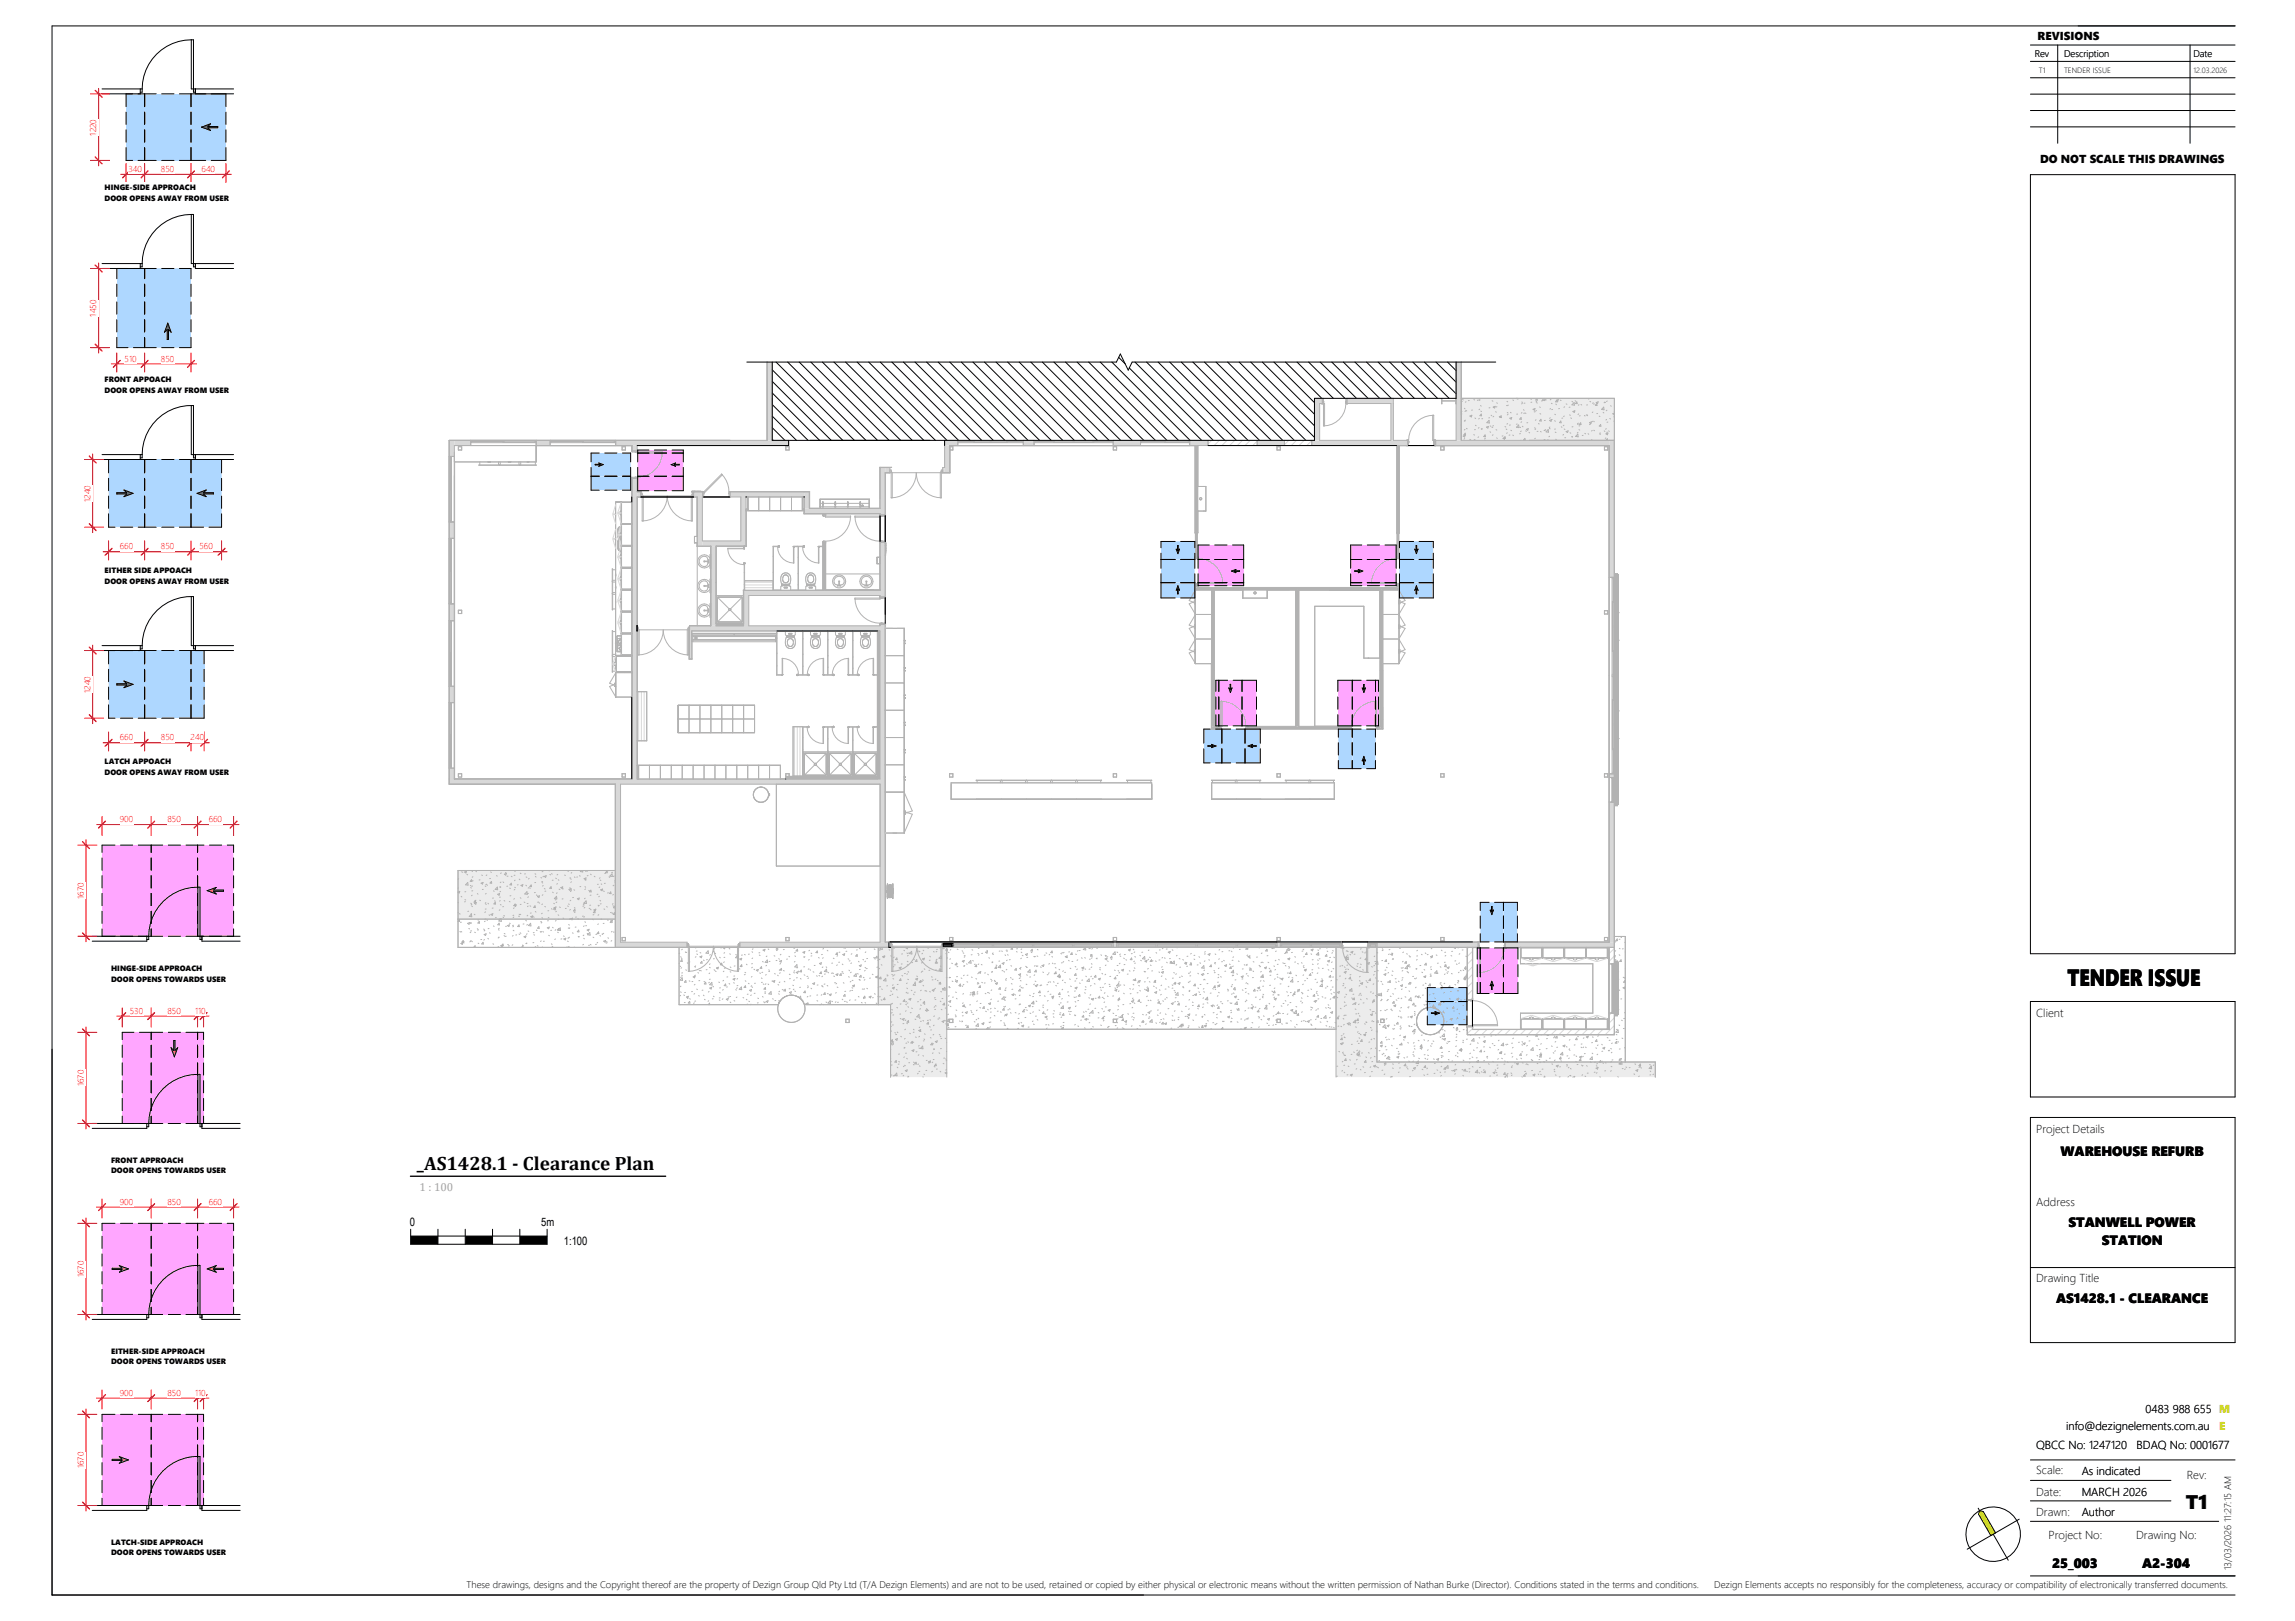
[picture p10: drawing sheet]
<svg xmlns="http://www.w3.org/2000/svg" width="841mm" height="594mm" viewBox="0 0 841 594" stroke-linecap="round" stroke-linejoin="round" font-family="sans-serif">
<defs><g id="words">
<text font-size="8.6" x="757.6" y="361.5">TENDER ISSUE</text>
<text font-size="7.2" x="800.9" y="552.8">T1</text>
<text font-size="7.1" x="152.8" y="428.9">_AS1428.1 - Clearance Plan</text>
<g font-size="4.9">
<text x="755" y="423.6">WAREHOUSE REFURB</text>
<text x="758" y="449.6">STANWELL POWER</text>
<text x="770.2" y="456.2">STATION</text>
<text x="753.4" y="477.7">AS1428.1 - CLEARANCE</text>
<text x="752" y="574.4">25_003</text>
<text x="785" y="574.4">A2-304</text>
</g>
<g font-size="4.2">
<text x="746.7" y="14.8">REVISIONS</text>
<text x="747.6" y="59.6">DO NOT SCALE THIS DRAWINGS</text>
<text x="746.1" y="372.7">Client</text>
<text x="746.1" y="415.2">Project Details</text>
<text x="746.1" y="442">Address</text>
<text x="150.1" y="449.2">0</text>
<text x="198.3" y="449.2">5m</text>
<text x="206.6" y="456.1">1:100</text>
<text x="746.1" y="469.9">Drawing Title</text>
<text x="786.3" y="517.7">0483 988 655</text>
<text x="757.2" y="524">info@dezignelements.com.au</text>
<text x="746.1" y="531.1">QBCC No: 1247120</text>
<text x="783" y="531.1">BDAQ No: 0001677</text>
<text x="746.1" y="540.3">Scale:</text>
<text x="762.8" y="540.4">As indicated</text>
<text x="801.3" y="541.8">Rev:</text>
<text x="746.1" y="548.1">Date:</text>
<text x="762.8" y="548.1">MARCH 2026</text>
<text x="746.1" y="555.4">Drawn:</text>
<text x="762.8" y="555.4">Author</text>
<text x="750.7" y="564">Project No:</text>
<text x="782.8" y="564">Drawing No:</text>
</g>
<text font-size="4.2" fill="#a3a3a3" x="153.7" y="436.6">1 : 100</text>
<g font-size="4.2" fill="#e2ec2d">
<text x="813.1" y="517.7">M</text>
<text x="813.3" y="524">E</text>
</g>
<g font-size="3.5">
<text x="745.6" y="20.9">Rev</text>
<text x="756.4" y="20.9">Description</text>
<text x="803.8" y="20.9">Date</text>
<text x="817.6" y="575.4" transform="rotate(-90 817.6 575.4)">13/03/2026 11:27:15 AM</text>
<text x="171" y="581.9">These drawings, designs and the Copyright thereof are the property of Dezign Group Qld Pty Ltd (T/A Dezign Elements) and are not to be used, retained or copied by either physical or electronic means without the written permission of Nathan Burke (Director). Conditions stated in the terms and conditions.</text>
<text x="628.2" y="581.9">Dezign Elements accepts no responsibly for the completeness, accuracy or compatibility of electronically transferred documents.</text>
</g>
<g font-size="3.2" fill="#f00">
<text x="35.3" y="49.7" transform="rotate(-90 35.3 49.7)">1220</text>
<text x="47.1" y="63">340</text>
<text x="59" y="63">850</text>
<text x="73.9" y="63">640</text>
<text x="35.3" y="116" transform="rotate(-90 35.3 116)">1450</text>
<text x="45.6" y="132.5">510</text>
<text x="59" y="132.5">850</text>
<text x="33.1" y="183.9" transform="rotate(-90 33.1 183.9)">1240</text>
<text x="43.9" y="201.3">660</text>
<text x="59" y="201.3">850</text>
<text x="73.1" y="201.3">560</text>
<text x="33.1" y="253.9" transform="rotate(-90 33.1 253.9)">1240</text>
<text x="43.9" y="271.3">660</text>
<text x="59" y="271.3">850</text>
<text x="69.9" y="271.3">240</text>
<text x="43.9" y="301.3">900</text>
<text x="61.4" y="301.3">850</text>
<text x="76.5" y="301.3">660</text>
<text x="30.7" y="329.4" transform="rotate(-90 30.7 329.4)">1670</text>
<text x="47.6" y="371.5">530</text>
<text x="61.4" y="371.5">850</text>
<text x="71.5" y="371.5">110</text>
<text x="30.7" y="398" transform="rotate(-90 30.7 398)">1670</text>
<text x="43.9" y="441.5">900</text>
<text x="61.4" y="441.5">850</text>
<text x="76.5" y="441.5">660</text>
<text x="30.7" y="468" transform="rotate(-90 30.7 468)">1670</text>
<text x="43.9" y="511.5">900</text>
<text x="61.4" y="511.5">850</text>
<text x="71.5" y="511.5">110</text>
<text x="30.7" y="538" transform="rotate(-90 30.7 538)">1670</text>
</g>
<g font-size="2.8">
<text x="747.2" y="26.8">T1</text>
<text x="756.4" y="26.8">TENDER ISSUE</text>
<text x="803.8" y="26.8">12.03.2026</text>
<text x="38.3" y="69.8">HINGE-SIDE APPROACH</text>
<text x="38.3" y="73.7">DOOR OPENS AWAY FROM USER</text>
<text x="38.3" y="140">FRONT APPOACH</text>
<text x="38.3" y="143.9">DOOR OPENS AWAY FROM USER</text>
<text x="38.3" y="210">EITHER SIDE APPOACH</text>
<text x="38.3" y="213.9">DOOR OPENS AWAY FROM USER</text>
<text x="38.3" y="280">LATCH APPOACH</text>
<text x="38.3" y="283.9">DOOR OPENS AWAY FROM USER</text>
<text x="40.7" y="355.9">HINGE-SIDE APPROACH</text>
<text x="40.7" y="359.8">DOOR OPENS TOWARDS USER</text>
<text x="40.7" y="426.1">FRONT APPROACH</text>
<text x="40.7" y="430">DOOR OPENS TOWARDS USER</text>
<text x="40.7" y="496.1">EITHER-SIDE APPROACH</text>
<text x="40.7" y="500">DOOR OPENS TOWARDS USER</text>
<text x="40.7" y="566.1">LATCH-SIDE APPROACH</text>
<text x="40.7" y="570">DOOR OPENS TOWARDS USER</text>
</g>
</g></defs>
<g fill="#aed7ff">
<path d="M53 34.4h17v24.4h-17z"/>
<path d="M46.2 34.4h6.8v24.4h-6.8z"/>
<path d="M70 34.4v24.4h12.8v-24.4zM73.8 46.6l3.4-1.2-1 .9h3.6v.5h-3.6l1 1z"/>
</g>
<path d="M73.8 46.6l3.4-1.2-1 .9h3.6v.5h-3.6l1 1z" fill="#0080c0"/>
<g fill="#aed7ff">
<path d="M42.8 98.4h10.2v29h-10.2z"/>
<path d="M53 98.4v29h17v-29zM61.5 118.4l1.2 3.4-1-1v3.6h-.4v-3.6l-1 1z"/>
</g>
<path d="M61.5 118.4l1.2 3.4-1-1v3.6h-.4v-3.6l-1 1z" fill="#0080c0"/>
<g fill="#aed7ff">
<path d="M53 168.4h17v24.8h-17z"/>
<path d="M39.8 168.4v24.8h13.2v-24.8zM42.8 180.5h3.6l-1-.9 3.4 1.2-3.4 1.2 1-1h-3.6z"/>
<path d="M70 168.4v24.8h11.2v-24.8zM72.2 180.8l3.4-1.2-1 .9h3.6v.5h-3.6l1 1z"/>
</g>
<g fill="#0080c0">
<path d="M72.2 180.8l3.4-1.2-1 .9h3.6v.5h-3.6l1 1z"/>
<path d="M42.8 180.5h3.6l-1-.9 3.4 1.2-3.4 1.2 1-1h-3.6z"/>
</g>
<g fill="#aed7ff">
<path d="M53 238.4h17v24.8h-17z"/>
<path d="M70 238.4h4.8v24.8h-4.8z"/>
<path d="M39.8 238.4v24.8h13.2v-24.8zM42.8 250.5h3.6l-1-1 3.4 1.3-3.4 1.2 1-1h-3.6z"/>
</g>
<path d="M42.8 250.5h3.6l-1-1 3.4 1.3-3.4 1.2 1-1h-3.6z" fill="#0080c0"/>
<path d="M72.4 309.7v33.4h13.2v-33.4zM75.9 326.4l3.4-1.2-1 .9h3.6v.5h-3.6l1 1z" fill="#ffa6ff"/>
<path d="M75.9 326.4l3.4-1.2-1 .9h3.6v.5h-3.6l1 1z" fill="#e100e1"/>
<g fill="#ffa6ff">
<path d="M55.4 309.7h17v33.4h-17z"/>
<path d="M37.4 309.7h18v33.4h-18z"/>
<path d="M72.4 378.3h2.2v33.4h-2.2z"/>
<path d="M44.8 378.3h10.6v33.4h-10.6z"/>
<path d="M55.4 448.3h17v33.4h-17z"/>
<path d="M55.4 378.3v33.4h17v-33.4zM63.7 381.3h.4v3.6l1-1-1.2 3.4-1.2-3.4 1 1z"/>
<path d="M72.4 448.3v33.4h13.2v-33.4zM75.9 465l3.4-1.2-1 .9h3.6v.5h-3.6l1 1z"/>
<path d="M37.4 448.3v33.4h18v-33.4zM41.1 464.7h3.6l-1-.9 3.4 1.2-3.4 1.2 1-1h-3.6z"/>
</g>
<g fill="#e100e1">
<path d="M41.1 464.7h3.6l-1-.9 3.4 1.2-3.4 1.2 1-1h-3.6z"/>
<path d="M75.9 465l3.4-1.2-1 .9h3.6v.5h-3.6l1 1z"/>
<path d="M63.7 381.3h.4v3.6l1-1-1.2 3.4-1.2-3.4 1 1z"/>
</g>
<g fill="#ffa6ff">
<path d="M72.4 518.3h2.2v33.4h-2.2z"/>
<path d="M55.4 518.3h17v33.4h-17z"/>
<path d="M37.4 518.3v33.4h18v-33.4zM41.1 534.7h3.6l-1-1 3.4 1.3-3.4 1.2 1-1h-3.6z"/>
</g>
<path d="M41.1 534.7h3.6l-1-1 3.4 1.3-3.4 1.2 1-1h-3.6z" fill="#e100e1"/>
<g fill="none" stroke="#000" stroke-width=".37">
<path d="M70.1 14.6a18 18 0 0 0-18 18M70.1 14.6v18h15.5M70.1 14.6h.8v19.2h.7M37.4 34.4h19.8M37.4 32.6h14.7M46.2 34.4v4.7M51.4 32.6v1.8M52.1 32.6v1.2h-.7M53 34.4v4.7M59.2 34.4h4.5M65.7 34.4h19.9M70 34.4v4.7"/>
<path d="M71.6 32.6v1.8M82.8 34.4v4.7M46.2 54.1v4.7h2.4M46.2 41.1v4.5M46.2 47.6v4.5M50.6 58.8h6.6M53 41.1v4.5M53 47.6v4.5M53 54.1v4.7M59.2 58.8h4.5M65.7 58.8h9.7M70 41.1v4.5"/>
<path d="M70 47.6v4.5M70 54.1v4.7M73.8 46.6l3.4-1.2-1 .9h3.6v.5h-3.6l1 1zM82.8 54.1v4.7h-5.4M82.8 41.1v4.5M82.8 47.6v4.5M70.1 78.6a18 18 0 0 0-18 18M70.1 78.6h.8v19.2h.7M70.1 78.6v18h15.5M37.4 98.4h19.8M37.4 96.6h14.7M42.8 98.4v3.7"/>
<path d="M51.4 96.6v1.8M52.1 96.6v1.2h-.7M53 98.4v3.7M59.2 98.4h4.5M65.7 98.4h4.3v3.7M71.6 96.6v1.8h14M42.8 104.1v4.5M42.8 110.6v4.5M42.8 117.1v4.5M53 104.1v4.5M53 110.6v4.5M53 117.1v4.5"/>
<path d="M61.5 118.4l1.2 3.4-1-1v3.6h-.4v-3.6l-1 1zM70 104.1v4.5M70 110.6v4.5M70 117.1v4.5M42.8 123.6v3.8h4.1M48.9 127.4h8.3M53 123.6v3.8M59.2 127.4h4.5M70 123.6v3.8h-4.3M70.1 148.6v18h15.5M37.4 168.4h19.8M37.4 166.6h14.7"/>
<path d="M39.8 168.4v4.9M39.8 175.3v4.5M51.4 166.6v1.8M52.1 166.6a18 18 0 0 1 18.8-18v19.2h.7M52.1 166.6v1.2h-.7M53 168.4v4.9M53 175.3v4.5M59.2 168.4h4.5M65.7 168.4h19.9M70 168.4v4.9M70 175.3v4.5M71.6 166.6v1.8"/>
<path d="M81.2 168.4v4.9M81.2 175.3v4.5M39.8 188.3v4.9h2.3M39.8 181.8v4.5M42.8 180.5h3.6l-1-.9 3.4 1.2-3.4 1.2 1-1h-3.6zM44.1 193.2h4.5M50.6 193.2h6.6M53 181.8v4.5M53 188.3v4.9M59.2 193.2h4.5M65.7 193.2h8.9M70 181.8v4.5"/>
<path d="M70 188.3v4.9M72.2 180.8l3.4-1.2-1 .9h3.6v.5h-3.6l1 1zM81.2 188.3v4.9h-4.6M81.2 181.8v4.5M70.1 218.6v18h15.5M37.4 238.4h19.8M37.4 236.6h14.7M39.8 238.4v4.9M51.4 236.6v1.8M52.1 236.6a18 18 0 0 1 18.8-18v19.2h.7M52.1 236.6v1.2h-.7M53 238.4v4.9"/>
<path d="M59.2 238.4h4.5M65.7 238.4h19.9M70 238.4v4.9M71.6 236.6v1.8M74.8 238.4v4.9M39.8 245.3v4.5M39.8 251.8v4.5M39.8 258.3v4.9h2.3M42.8 250.5h3.6l-1-1 3.4 1.3-3.4 1.2 1-1h-3.6zM53 245.3v4.5M53 251.8v4.5M53 258.3v4.9"/>
<path d="M70 245.3v4.5M70 251.8v4.5M70 258.3v4.9M74.8 258.3v4.9h-9.1M74.8 245.3v4.5M74.8 251.8v4.5M44.1 263.2h4.5M50.6 263.2h6.6M59.2 263.2h4.5M37.4 314.4v4.5M42.1 309.7h-4.7v2.7M44.1 309.7h4.5"/>
<path d="M50.6 309.7h9M55.4 309.7v2.7M55.4 314.4v4.5M61.6 309.7h4.5M68.1 309.7h6.6M72.4 309.7v2.7M72.4 314.4v4.5M76.7 309.7h4.5M83.2 309.7h2.4v2.7M85.6 314.4v4.5M37.4 320.9v4.5M37.4 327.4v4.5"/>
<path d="M37.4 333.9v4.5M55.4 320.9v4.5M55.4 327.4v4.5M55.4 333.9v4.5M72.4 320.9v4.5M72.4 327.4v4.5M72.4 333.9v4.5M72.5 325.1a18.1 18.1 0 0 0-18 19.2h-.7M72.5 325.1h.8v19.2h.7M72.5 325.1v18M75.9 326.4l3.4-1.2-1 .9h3.6v.5h-3.6l1 1zM85.6 320.9v4.5"/>
<path d="M85.6 327.4v4.5M85.6 333.9v4.5M33.8 343.1h25.8M37.4 340.4v2.7M53.8 343.1v1.8h-20M55.4 340.4v2.7M61.6 343.1h4.5M68.1 343.1h19.9M72.4 340.4v2.7M74 343.1v1.8h14M85.6 340.4v2.7M49.1 378.3h-4.3v2.7"/>
<path d="M51.1 378.3h8.5M55.4 378.3v2.7M61.6 378.3h4.5M68.1 378.3h6.5v2.7M72.4 378.3v2.7M44.8 383v4.5M44.8 389.5v4.5M44.8 396v4.5M55.4 383v4.5M55.4 389.5v4.5M55.4 396v4.5M63.7 381.3h.4v3.6l1-1-1.2 3.4-1.2-3.4 1 1z"/>
<path d="M72.4 383v4.5M72.4 389.5v4.5M72.4 396v4.5M72.5 393.7a18.1 18.1 0 0 0-18 19.2h-.7M72.5 393.7h.8v19.2h.7M72.5 393.7v18M74.6 383v4.5M74.6 389.5v4.5M74.6 396v4.5M33.8 411.7h25.8M44.8 402.5v4.5M44.8 409v2.7"/>
<path d="M53.8 411.7v1.8h-20M55.4 402.5v4.5M55.4 409v2.7M61.6 411.7h4.5M68.1 411.7h19.9M72.4 402.5v4.5M72.4 409v2.7M74 411.7v1.8h14M74.6 402.5v4.5M74.6 409v2.7M37.4 453v4.5M37.4 459.5v4.5"/>
<path d="M42.1 448.3h-4.7v2.7M44.1 448.3h4.5M50.6 448.3h9M55.4 448.3v2.7M55.4 453v4.5M55.4 459.5v4.5M61.6 448.3h4.5M68.1 448.3h6.6M72.4 448.3v2.7M72.4 453v4.5M72.4 459.5v4.5M76.7 448.3h4.5"/>
<path d="M83.2 448.3h2.4v2.7M85.6 453v4.5M85.6 459.5v4.5M37.4 466v4.5M37.4 472.5v4.5M37.4 479v2.7M41.1 464.7h3.6l-1-.9 3.4 1.2-3.4 1.2 1-1h-3.6zM55.4 466v4.5M55.4 472.5v4.5M55.4 479v2.7M72.4 466v4.5M72.4 472.5v4.5"/>
<path d="M72.4 479v2.7M72.5 463.7a18.1 18.1 0 0 0-18 19.2h-.7M72.5 463.7h.8v19.2h.7M72.5 463.7v18M75.9 465l3.4-1.2-1 .9h3.6v.5h-3.6l1 1zM85.6 466v4.5M85.6 472.5v4.5M85.6 479v2.7M33.8 481.7h25.8M53.8 481.7v1.8h-20M61.6 481.7h4.5M68.1 481.7h19.9"/>
<path d="M74 481.7v1.8h14M42.1 518.3h-4.7v2.7M44.1 518.3h4.5M50.6 518.3h9M55.4 518.3v2.7M61.6 518.3h4.5M68.1 518.3h6.5v2.7M72.4 518.3v2.7M37.4 523v4.5M37.4 529.5v4.5M37.4 536v4.5M41.1 534.7h3.6l-1-1 3.4 1.3-3.4 1.2 1-1h-3.6z"/>
<path d="M55.4 523v4.5M55.4 529.5v4.5M55.4 536v4.5M72.4 523v4.5M72.4 529.5v4.5M72.4 536v4.5M72.5 533.7a18.1 18.1 0 0 0-18 19.2h-.7M72.5 533.7h.8v19.2h.7M72.5 533.7v18M74.6 523v4.5M74.6 529.5v4.5M74.6 536v4.5"/>
<path d="M33.8 551.7h25.8M37.4 542.5v4.5M37.4 549v2.7M53.8 551.7v1.8h-20M55.4 542.5v4.5M55.4 549v2.7M61.6 551.7h4.5M68.1 551.7h19.9M72.4 542.5v4.5M72.4 549v2.7M74 551.7v1.8h14M74.6 542.5v4.5"/>
<path d="M74.6 549v2.7"/>
</g>
<g fill="#d8d8d8">
<path d="M294.7 186.3h27.8v1.9h-27.8z"/>
<path d="M255.5 182.1h1.9v18h-1.9z"/>
<path d="M225.5 287.4h1.9v57.9h-1.9z"/>
<path d="M164.6 285.5h157.9v1.9h-157.9z"/>
<path d="M272.5 216.3h50v1.9h-50z"/>
<path d="M252.7 229.3h69.8v1.9h-69.8z"/>
<path d="M257.4 198.2h16v1.9h-16z"/>
<path d="M271.5 182.1h1.9v16.1h-1.9z"/>
<path d="M294.7 180.2h1.9v6.1h-1.9z"/>
<path d="M272.5 218.2h1.9v11.1h-1.9z"/>
<path d="M260.5 200.1h1.9v29.2h-1.9z"/>
<path d="M252.6 231.2h.9v10.3h-.9z"/>
<path d="M322.5 228.8v116.5h1.9v-116.5zM322.5 198.7v20.1h1.9v-20.1zM322.5 171.3v17.4h1.9v-17.4z"/>
<path d="M551.7 345.3v1.9h39.9v-1.9zM504.6 345.3v1.9h37.1v-1.9zM467.9 345.3v1.9h1.3v-1.9zM407.9 345.3v1.9h1.3v-1.9zM271.1 345.3v1.9h54.6v-1.9zM225.5 345.3v1.9h26.3v-1.9z"/>
<path d="M589.7 293.9v51.4h1.9v-51.4zM589.7 283.6v1.3h1.9v-1.3zM589.7 161.4v50.2h1.9v-50.2z"/>
<path d="M526.1 161.4v1.9h63.6v-1.9zM480.7 161.4v1.9h35.1v-1.9zM460.7 161.4v1.9h10v-1.9zM435.9 161.4v1.9h6.8v-1.9zM407.9 161.4v1.9h10v-1.9zM346.1 161.4v1.9h4.9v-1.9zM375 161.4v1.9h3.9v-1.9z"/>
<path d="M347.9 343.5v1.3h1.3v-1.3zM348 343.6h1.2v1.1h-1.2z"/>
<path d="M407.9 343.5v1.3h1.3v-1.3zM408 343.6h1.2v1.1h-1.2z"/>
<path d="M467.9 343.5v1.3h1.3v-1.3zM468 343.6h1.1v1.1h-1.1z"/>
<path d="M347.9 283.5v1.3h1.3v-1.3zM348 283.6h1.2v1.1h-1.2z"/>
<path d="M407.9 283.5v1.3h1.3v-1.3zM408 283.6h1.2v1.1h-1.2z"/>
<path d="M407.9 163.7v1.2h1.3v-1.2zM408 163.7h1.2v1.2h-1.2z"/>
<path d="M324.4 171.3v1.9h1.7v-1.9zM345.4 171.3v1.9h.7v-1.9z"/>
<path d="M527.9 343.5v1.3h1.3v-1.3zM528 343.6h1.1v1.1h-1.1z"/>
<path d="M587.9 343.5v1.3h1.3v-1.3zM588 343.6h1.1v1.1h-1.1z"/>
<path d="M467.9 283.5v1.3h1.3v-1.3zM468 283.6h1.1v1.1h-1.1z"/>
<path d="M527.9 283.5v1.3h1.3v-1.3zM528 283.6h1.1v1.1h-1.1z"/>
<path d="M587.9 283.5v1.3h1.3v-1.3zM588 283.6h1.1v1.1h-1.1z"/>
<path d="M527.9 163.7v1.2h1.3v-1.2zM528 163.7h1.1v1.2h-1.1z"/>
<path d="M587.9 163.7v1.2h1.3v-1.2zM588 163.7h1.1v1.2h-1.1z"/>
<path d="M467.9 163.7v1.2h1.3v-1.2zM468 163.7h1.1v1.2h-1.1z"/>
<path d="M346.1 163.3v9.9h1.9v-9.9zM348 163.7v1.2z"/>
<path d="M267.5 180.2v1.9h27.2v-1.9zM254.2 180.2v1.9h3.3v-1.9zM233.5 180.2v1.9h1.3v-1.9z"/>
<path d="M225.6 161.4v1.9h63.4v-1.9zM196.5 161.4v1.9h5.1v-1.9zM166.5 161.4v1.9h6v-1.9z"/>
<path d="M164.6 281.5v4h1.9v-4zM164.6 251.5v6h1.9v-6zM164.6 221.3v6.2h1.9v-6.2zM164.6 191.3v6h1.9v-6zM164.6 161.4v5.9h1.9v-5.9z"/>
<path d="M167.9 163.7v1.2h1.3v-1.2zM168 163.7h1.2v1.2h-1.2z"/>
<path d="M167.9 283.5v1.3h1.3v-1.3zM168 283.6h1.2v1.1h-1.2z"/>
<path d="M167.9 223.6v1.2h1.3v-1.2zM168 223.6h1.2v1.2h-1.2z"/>
<path d="M227.9 163.7v1.2h1.3v-1.2zM228 163.7h1.2v1.2h-1.2z"/>
<path d="M227.9 283.5v1.3h1.3v-1.3zM228 283.6h1.2v1.1h-1.2z"/>
<path d="M287.9 283.5v1.3h1.3v-1.3zM288 283.6h1.2v1.1h-1.2z"/>
</g>
<path d="M301.6 198.7v17.6h.9v-17.6zM301.6 188.2v.5h.9v-.5z" fill="#b2b2b2"/>
<g fill="#fff">
<path d="M292.4 200.3l.2 16z"/>
<path d="M283.3 200.3l.1 16z"/>
<path d="M300.1 200.2l1.5 .1zM283.3 200.2l1.6 .1zM290.9 200.2l3.2 .1z"/>
</g>
<g fill="#b2b2b2">
<path d="M444 263.7v2.5h.9v-2.5zM444 216.2v29.5h.9v-29.5z"/>
<path d="M505.8 263.7v3.4h.9v-3.4zM505.8 216.2v29.5h.9v-29.5z"/>
</g>
<path d="M470.7 161.4h10v1.9h-10z" fill="#fff"/>
<g fill="#b2b2b2">
<path d="M438 215.3h74.7v.9h-74.7z"/>
<path d="M474.9 216.2h.9v50h-.9z"/>
<path d="M262.4 228.4h10.1v.9h-10.1z"/>
<path d="M504.8 266.2v.9h1v-.9zM457 266.2v.9h37.8v-.9zM444 266.2v.9h3v-.9z"/>
</g>
<g fill="#d8d8d8">
<path d="M533.6 132.7h1.9v28.7h-1.9z"/>
<path d="M481.7 147.9h1.9v13.5h-1.9z"/>
<path d="M509.7 147.9h.9v13.5h-.9z"/>
<path d="M587.9 223.8v1.2h1.3v-1.2zM588 223.8h1.1v1.2h-1.1z"/>
<path d="M467.9 373.5v1.2h1.3v-1.2zM468 373.5h1.1v1.2h-1.1z"/>
<path d="M505.9 373.5v1.2h1.3v-1.2zM506 373.5h1.1v1.2h-1.1z"/>
<path d="M309.9 373.5v1.2h1.3v-1.2zM310 373.5h1.2v1.2h-1.2z"/>
<path d="M347.9 373.5v1.2h1.3v-1.2zM348 373.5h1.2v1.2h-1.2z"/>
<path d="M407.9 373.5v1.2h1.3v-1.2zM408 373.5h1.2v1.2h-1.2z"/>
</g>
<path d="M489.6 347.2v47.5h117v-5.5h-102v-42zM321.8 347.2v21h4.5v26.5h20.6v-47.5zM167.8 319v17.8h57.7v-17.8zM535.5 146v15.4h56.1v-15.4z" fill="#ececec"/>
<g fill="#fff">
<path d="M537.7 377.3h53.9v1.9h-53.9z"/>
<path d="M589.7 371.2v6.1h1.9v-6.1zM589.7 347.2v6h1.9v-6z"/>
<path d="M537.7 376.3v1h1.9v-1zM537.7 347.2v19.1h1.9v-19.1z"/>
</g>
<path d="M493.6 146v1.9h17v-1.9zM481.7 146v1.9h2.9v-1.9z" fill="#d8d8d8"/>
<path d="M525.8 161.4h.3v1.9h-.3z" fill="#fff"/>
<path d="M438 214.3v1h.9v-1zM438 163.3v32h.9v-32z" fill="#b2b2b2"/>
<path d="M438.3 195.7l.1 8.1z" fill="#fff"/>
<path d="M511.8 214.3v1h.9v-1zM511.8 163.3v32h.9v-32z" fill="#b2b2b2"/>
<path d="M512.3 195.7l.1 8.1z" fill="#fff"/>
<g fill="#d8d8d8">
<path d="M281.1 132.7h1.9v28.7h-1.9z"/>
<path d="M287.9 163.7v1.2h1.3v-1.2zM288 163.7h1.2v1.2h-1.2z"/>
<path d="M231.6 175.3v110.2h1.9v-110.2zM231.6 163.3v2h1.9v-2z"/>
<path d="M270.6 345.7v1h.5v-1zM251.8 345.7v1h.4v-1z"/>
<path d="M347.9 163.7v1.2h1.3v-1.2zM348 163.7h1.2v1.2h-1.2z"/>
<path d="M227.9 343.5v1.3h1.3v-1.3zM228 343.6h1.2v1.1h-1.2z"/>
<path d="M287.9 343.5v1.3h1.3v-1.3zM288 343.6h1.2v1.1h-1.2z"/>
</g>
<g fill="#fff">
<path d="M325.7 345.3h.6v1.9h-.6z"/>
<path d="M234.8 180.2l.1 1.9z"/>
<path d="M442.7 161.4h18v1.9h-18z"/>
<path d="M409.7 346.2l13.9 .1z"/>
<path d="M453.5 346.2l13.9 .1z"/>
<path d="M424.1 346.2l14.2 .1z"/>
<path d="M467.4 345.7h.5v1h-.5z"/>
<path d="M409.2 345.7h.5v1h-.5z"/>
<path d="M423.6 345.7h.5v1h-.5z"/>
<path d="M438.3 345.7h.5v1h-.5z"/>
<path d="M453 345.7h.5v1h-.5z"/>
<path d="M393.5 346.2l13.9 .1z"/>
<path d="M349.7 346.2l13.9 .1z"/>
<path d="M364.1 346.2l14.2 .1z"/>
<path d="M349.2 345.7h.5v1h-.5z"/>
<path d="M407.4 345.7h.5v1h-.5z"/>
<path d="M393 345.7h.5v1h-.5z"/>
<path d="M378.3 345.7h.5v1h-.5z"/>
<path d="M363.6 345.7h.5v1h-.5z"/>
<path d="M469.7 346.2l10.4 .1z"/>
<path d="M469.2 345.7h.5v1h-.5z"/>
<path d="M491.1 345.7h.5v1h-.5z"/>
<path d="M480.1 345.7h.5v1h-.5z"/>
<path d="M502.1 346.2l2 .1z"/>
<path d="M501.6 345.7h.5v1h-.5z"/>
<path d="M504.1 345.7h.5v1h-.5z"/>
<path d="M591 285.3l.1 8.2z"/>
<path d="M312.4 231.2l.2 16.1z"/>
<path d="M303.3 231.2l.1 16.1z"/>
<path d="M294.1 231.2l.2 16.1z"/>
<path d="M284.6 231.2l.1 16.1z"/>
<path d="M301.8 247.3l3.2 .1zM320.1 247.3l1.5 .1zM311 247.3l3.1 .1zM292.6 247.3l3.2 .1zM284.6 247.3l2 .1z"/>
</g>
<path d="M321.6 231.2h.9v54.3h-.9z" fill="#b2b2b2"/>
<g fill="#fff">
<path d="M312.4 266.5l.2 18.1z"/>
<path d="M303.3 266.5l.1 18.1z"/>
<path d="M294.1 266.5l.2 18.1z"/>
<path d="M320.1 266.3l1.5 .2zM301.8 266.3l3.1 .2zM310.9 266.3l3.2 .2zM294.1 266.3l1.7 .2z"/>
</g>
<path d="M287.9 284.8v.7h33.7v-.9h-32.4v.2zM288 284.6l1.2 .1z" fill="#b2b2b2"/>
<g fill="#fff">
<path d="M504.6 347.2v42h91v-46h-4v36h-53.9v-32zM523 361.9h14.5v13.6h-8.6a5 5 0 0 1-8.5 2.1 5 5 0 0 1 2.6-8.3zM346.9 347.2v30h142.7v-30zM467.9 373.5h1.3v1.2h-1.3zM505.9 373.5h1.3v1.2h-1.3zM407.9 373.5h1.3v1.2h-1.3zM347.9 373.5h1.3v1.2h-1.3zM468 373.5v1.2h1.1v-1.2zM506 373.5v1.2h1.1v-1.2zM348 373.5v1.2h1.2v-1.2zM408 373.5v1.2h1.2v-1.2zM591.7 352.2h1l.1 .4-.1 19.6h-1v-.4h.5v-9.4h-.5v-.4h.5v-9.4h-.5zM248.8 347.2v21h36.4a5 5 0 0 1 4.8-3.5 5 5 0 0 1 4.8 3.5h27v-21zM167.8 336.8v10.4h57.7v-10.4z"/>
<path d="M272.7 206.9l.2 9.4zM272.7 200.1l.2 .8z"/>
</g>
<g fill="#d8d8d8">
<path d="M528.3 146l.1 .9h5l.2-.9v2l-.2-1h-5l-.1 1z"/>
<path d="M484.4 147.9l.4 .1zM493.4 147.9l.4 .1z"/>
<path d="M484.6 146v1.9h.4v-1.9zM493.2 146l-.1 1.4 .1 .5h.4v-1.9z"/>
</g>
<g fill="#fff">
<path d="M225.6 246.3l6 .2z"/>
<path d="M225.6 240.1l6 .2z"/>
<path d="M260.2 203.2l.2 5z"/>
<path d="M260.2 212.2l.2 5z"/>
<path d="M260.2 221.2l.2 5z"/>
<path d="M233.5 253.5h3.5v18h-3.5z"/>
<path d="M315 216.1l5 .1z"/>
<path d="M304.9 216.1l5 .1z"/>
<path d="M254.5 180.1l2.8 .1z"/>
<path d="M253.5 180.1l1 .1z"/>
<path d="M324.4 199.9l.2 3.5z"/>
<path d="M324.4 198.9l.2 1z"/>
<path d="M272.9 212.8h10.4v3.5h-10.4z"/>
<path d="M591 353.6l.1 17.2z"/>
<path d="M589.2 351l.5 .2z"/>
<path d="M589.2 373.3l.5 .1z"/>
<path d="M290.6 266.3h3.5v18.1h-3.5z"/>
<path d="M283 132.7h126.1l1.4-3 2.9 5.9 1.5-2.9h118.7v13.3h-51.9v15.4h-198.7z"/>
</g>
<g fill="#aed7ff">
<path d="M216.6 174.5h14.5v5.1h-14.5z"/>
<path d="M216.6 166v8.5h14.5v-8.5zM218.1 170.1h1.8l-.5-.4 1.7 .6-1.7 .6 .5-.5h-1.8z"/>
</g>
<path d="M218.1 170.1h1.8l-.5-.4 1.7 .6-1.7 .6 .5-.5h-1.8z" fill="#0080c0"/>
<g fill="#ffa6ff">
<path d="M233.7 164.9h16.7v1.1h-16.7z"/>
<path d="M233.7 174.5h16.7v5.3h-16.7z"/>
<path d="M233.7 166v8.5h16.7v-8.5zM245.9 170.3l1.7-.6-.5 .4h1.8v.3h-1.8l.5 .5z"/>
</g>
<path d="M245.9 170.3l1.7-.6-.5 .4h1.8v.3h-1.8l.5 .5z" fill="#e100e1"/>
<g fill="#aed7ff">
<path d="M523 361.9h14.5v5.1h-14.5z"/>
<path d="M523 367v8.5h14.5v-8.5zM524.5 371.1h1.8l-.5-.5 1.7 .7-1.7 .6 .5-.5h-1.8z"/>
</g>
<path d="M524.5 371.1h1.8l-.5-.5 1.7 .7-1.7 .6 .5-.5h-1.8z" fill="#0080c0"/>
<g fill="#aed7ff">
<path d="M550.9 330.7h5.1v14.4l-5.1 .1z"/>
<path d="M542.4 330.7v14.5h8.5v-14.5zM546.6 332.2h.2v1.8l.5-.5-.6 1.7-.6-1.7 .5 .5z"/>
</g>
<path d="M546.6 332.2h.2v1.8l.5-.5-.6 1.7-.6-1.7 .5 .5z" fill="#0080c0"/>
<g fill="#aed7ff">
<path d="M490.4 267.2h5.1v14.5h-5.1z"/>
<path d="M495.5 267.2v14.5h8.5v-14.5zM499.8 277.2l.6 1.7-.5-.5v1.8h-.2v-1.8l-.5 .5z"/>
</g>
<path d="M499.8 277.2l.6 1.7-.5-.5v1.8h-.2v-1.8l-.5 .5z" fill="#0080c0"/>
<g fill="#aed7ff">
<path d="M447.7 267.2h8.5v12.4h-8.5z"/>
<path d="M441.1 267.2v12.4h6.6v-12.4zM442.6 273.2h1.8l-.5-.5 1.7 .7-1.7 .6 .5-.5h-1.8z"/>
<path d="M456.2 267.2v12.4h5.6v-12.4zM457.3 273.4l1.7-.7-.5 .5h1.8v.3h-1.8l.5 .5z"/>
</g>
<g fill="#0080c0">
<path d="M457.3 273.4l1.7-.7-.5 .5h1.8v.3h-1.8l.5 .5z"/>
<path d="M442.6 273.2h1.8l-.5-.5 1.7 .7-1.7 .6 .5-.5h-1.8z"/>
</g>
<g fill="#aed7ff">
<path d="M425.4 205h12.4v8.5h-12.4z"/>
<path d="M425.4 198.4v6.6h12.4v-6.6zM431.5 199.9h.3v1.8l.5-.5-.7 1.7-.6-1.7 .5 .5z"/>
<path d="M425.4 213.5v5.6h12.4v-5.6zM431.6 214.6l.7 1.7-.5-.5v1.8h-.3v-1.8l-.5 .5z"/>
</g>
<g fill="#0080c0">
<path d="M431.6 214.6l.7 1.7-.5-.5v1.8h-.3v-1.8l-.5 .5z"/>
<path d="M431.5 199.9h.3v1.8l.5-.5-.7 1.7-.6-1.7 .5 .5z"/>
</g>
<g fill="#aed7ff">
<path d="M512.8 205h12.4v8.5h-12.4z"/>
<path d="M512.8 198.4v6.6h12.4v-6.6zM518.9 199.9h.3v1.8l.5-.5-.7 1.7-.6-1.7 .5 .5z"/>
<path d="M512.8 213.5v5.6h12.4v-5.6zM519 214.6l.7 1.7-.5-.5v1.8h-.3v-1.8l-.5 .5z"/>
</g>
<g fill="#0080c0">
<path d="M519 214.6l.7 1.7-.5-.5v1.8h-.3v-1.8l-.5 .5z"/>
<path d="M518.9 199.9h.3v1.8l.5-.5-.7 1.7-.6-1.7 .5 .5z"/>
</g>
<g fill="#ffa6ff">
<path d="M494.9 213.5h16.7v1.1h-16.7z"/>
<path d="M494.9 199.7h16.7v5.3h-16.7z"/>
<path d="M494.9 205v8.5h16.7v-8.5zM496.4 209.1h1.8l-.5-.4 1.7 .6-1.7 .6 .5-.5h-1.8z"/>
</g>
<path d="M496.4 209.1h1.8l-.5-.4 1.7 .6-1.7 .6 .5-.5h-1.8z" fill="#e100e1"/>
<g fill="#ffa6ff">
<path d="M439 213.5h16.7v1.1h-16.7z"/>
<path d="M439 199.7h16.7v5.3h-16.7z"/>
<path d="M439 205v8.5h16.7v-8.5zM451.2 209.3l1.7-.6-.5 .4h1.8v.3h-1.8l.5 .5z"/>
</g>
<path d="M451.2 209.3l1.7-.6-.5 .4h1.8v.3h-1.8l.5 .5z" fill="#e100e1"/>
<g fill="#ffa6ff">
<path d="M504 249.3h1.1v16.7h-1.1z"/>
<path d="M490.2 249.3h5.3v16.7h-5.3z"/>
<path d="M495.5 249.3v16.7h8.5v-16.7zM499.7 250.8h.2v1.8l.5-.5-.6 1.7-.6-1.7 .5 .5z"/>
</g>
<path d="M499.7 250.8h.2v1.8l.5-.5-.6 1.7-.6-1.7 .5 .5z" fill="#e100e1"/>
<g fill="#ffa6ff">
<path d="M445.5 249.3h1.1v16.7h-1.1z"/>
<path d="M455.1 249.3h5.3v16.7h-5.3z"/>
<path d="M446.6 249.3v16.7h8.5v-16.7zM450.8 250.8h.2v1.8l.5-.5-.6 1.7-.6-1.7 .5 .5z"/>
</g>
<path d="M450.8 250.8h.2v1.8l.5-.5-.6 1.7-.6-1.7 .5 .5z" fill="#e100e1"/>
<g fill="#ffa6ff">
<path d="M541.3 347.4h1.1v16.7h-1.1z"/>
<path d="M550.9 347.4h5.3v16.7h-5.3z"/>
<path d="M542.4 347.4v16.7h8.5v-16.7zM546.7 359.6l.6 1.7-.5-.5v1.8h-.2v-1.8l-.5 .5z"/>
</g>
<path d="M546.7 359.6l.6 1.7-.5-.5v1.8h-.2v-1.8l-.5 .5z" fill="#e100e1"/>
<g fill="#fff">
<path d="M348.7 345.7h.5v1h-.5z"/>
<path d="M233.4 229.3l.1 1.9z"/>
</g>
<g fill="none" stroke="#b2b2b2" stroke-width=".37">
<path d="M281.1 132.7v28.7h-116.5v126h60.9v59.8M283 132.7v28.7h6v1.9h-55.5v2.8h9.2v-.4M533.6 132.7v28.7h-8.6v-9.2h.4M535.5 132.7v28.7h56.1M484.4 147.9h.4M484.6 147.9v-1.9h-2.9v15.4h-73.8v1.9M485 146v10.1M493.2 147.9a8.2 8.2 0 0 1-8.2 8.2M493.2 146v1.9h16.5v13.5h-26.1v-13.5h1.8v8.2h-.4M493.4 147.9h.4M493.6 147.9v-1.9h17v15.4h5.6M525.4 152.2a9.2 9.2 0 0 0-9.2 9.2"/>
<path d="M525.4 152.2v11.1h64.3v182h-38.4v1.9M528.3 146v2l.1-1h5l.2 1M528.4 146v.9h5v-.9M535.5 151.1v.6M535.5 155.8h.1M535.5 146h56.1v233.2h-53.9v-32M535.7 150.8h-.2M535.9 147.1h-.4M535.9 146.4l.3 .2M536.2 159.8l.7-.3-.2 .7zM536.6 149.6l.3 .2M536.9 157.3l-.3 .3"/>
<path d="M536.9 154.3h-.3M536.9 158.7l.1 .7-.6-.1zM537 154l-.3 .2M537.1 150.6l-.3 .2M537.2 150.4l.3 .2M537.2 147.2l-.2 .2M537.4 157l.3 .1M538.4 146.8h-.3M538.7 152.4l.7-.2-.2 .6zM539.6 150.3h-.3M540.1 159.2l.2 .3M540.1 146.4l.3 .2"/>
<path d="M540.5 153.2l.2 .2M540.7 155.8l.2 .2M540.7 157.4l-.4 .1M541.4 146.6l.3 .2M542 156.7l-.3 .2M542.1 153.3l-.3 .2M542.2 149.9l-.2 .2M542.3 146.2l-.4 .1M542.4 146.6l-.3 .2M542.5 148.6l.3 .2M542.6 150.6l.3 .2M542.8 157.2l.3 .2"/>
<path d="M542.8 151.7l.1 .7-.6-.1zM543.2 157.1h-.3M543.3 153.4l-.3 .1M544.2 159.4l.1 .6h-.6zM544.7 156.5l.7-.2-.2 .6zM545.7 154l.1 1-.9-.1zM545.9 153.1h-.4M546 149.4l-.3 .1M546 158.2l.2 .2M546.1 156.1l.3 .1M546.4 152.1l.3 .3M546.8 146.8l.3 .2"/>
<path d="M547 156.6h-.3M547.1 159.3l-.2 .2M547.2 149.2l.7-.3-.2 .6zM547.3 155.9l-.3 .2M547.4 152.6l-.3 .2M547.4 146h.1M547.5 149.2l-.3 .2M548.1 150.9l.2 .1M548.2 157.4l.3 .2M548.5 147.6l.2 .2M548.5 149.1h-.3M549.7 152.6h-.3"/>
<path d="M550.1 152.4l.1 .6h-.6zM550.8 159.7l-.3 .1M551.5 156.3l.3 .2M551.9 157.2l.3 .2M552.2 147.1l.3 .1M552.3 151.1l.3 .3M552.4 158.6l-.3 .2M552.4 148.6h-.3M552.5 155.2l-.3 .2M552.6 151.8l-.3 .2M552.7 148.5l-.2 .2M553.3 153.3l.7-.3-.2 .6z"/>
<path d="M553.3 159.4l-.3 .1M553.5 155.7l-.4 .1M553.5 151.1l.3 .2M553.6 157.7l.3 .1M554.4 159.4l.2 .3M554.4 146.6l.2 .2M555.6 146l.2 .1M555.7 146h.4M555.8 146l.4 .2 .1-.2M556 155.4h-.3M556.1 151.7l-.3 .1M556.5 155.7l.1 1-.9-.1z"/>
<path d="M556.9 156.5l.3 .2M557.2 158.9h-.4M557.4 153l.1 .6h-.6zM557.5 158l-.3 .2M557.6 154.6l-.3 .2M557.6 147.3l.3 .2M557.7 151.2l-.2 .2M557.9 156.2l.2 .2M557.9 147.8l-.3 .2M558.3 150.1l.2 .2M558.7 151.4h-.4M558.8 147.7l-.3 .1"/>
<path d="M558.9 151.3l.3 .2M559.1 157.9l.2 .2M559.3 157.3l.7-.2-.2 .6zM559.9 154.9h-.4M560.3 158.4l.2 .2M560.9 146.2l.3 .1M561.3 147.4h-.3M561.8 150l.7-.3-.2 .6zM562.3 156.7l.3 .2M562.5 150.9h-.3M562.8 157.2l-.3 .2M562.9 153.8l-.3 .2"/>
<path d="M563 150.4l-.3 .2M563.1 147.5l.2 .2M563.1 147l-.2 .2M563.3 146l.1 .6h-.6zM563.6 158.1h-.3M563.8 155.2l.2 .2M564.2 149.1l.2 .2M564.3 151.6l.3 .1M564.5 158.1l.3 .2M564.7 153.6l.1 .7-.6-.1zM565.2 146.9h-.3M565.9 146l-.7 .7 .9 .1-.1-.8"/>
<path d="M566.1 157.7l-.3 .1M566.2 157.4l.3 .2M566.3 154.1h-.4M566.3 146.4l.3 .2M567.3 157.4l.2 1-1-.2zM567.8 157l.3 .2M567.9 154.1l.7-.3-.2 .6zM567.9 159.9l-.3 .2M568 156.5l-.3 .2M568.1 153.1l-.3 .2M568.2 149.7l-.2 .2M568.4 146.3l-.3 .2"/>
<path d="M568.5 147.8l.3 .1M568.8 153.7l-.3 .1M568.9 150l-.3 .1M569.7 154.1l.2 .3M569.7 151.8l.3 .2M569.9 158.3l.3 .2M570 157.2l-.3 .1M570.1 148.1l.3 .2M570.3 146.7l.7-.3-.2 .6zM570.5 146.6l.2 .7-.6-.1zM571.5 149.7l-.3 .1M571.6 146l-.3 .1"/>
<path d="M571.8 146.6l.3 .2M572 154.3l.1 .6h-.6zM572.1 156.4l.3 .2M572.7 153.2l-.4 .1M573 159.2l-.3 .2M573.1 155.8l-.3 .2M573.2 157.2l.3 .2M573.2 152.4l-.2 .2M573.4 149.1l-.3 .2M573.9 148l.3 .2M573.9 158.2l.7-.3-.2 .6zM575.2 152l.3 .2"/>
<path d="M575.3 149.2h-.3M575.3 158.6l.3 .2M575.6 153.1l.3 .3M576 159.9l.3 .3M576 147.1l.3 .2M576.4 150.8l.7-.3-.2 .6zM576.4 156.4h-.3M576.8 147.5l.1 1-.9-.2zM577.2 146.9l.3 .1M577.8 147.3l.2 .6h-.7zM578.1 155.4l.2 .2M578.2 159.1l.1 1-.9-.2z"/>
<path d="M578.3 158.4l-.3 .2M578.4 155.1l-.3 .2M578.5 151.7l-.3 .2M578.6 157.4l.3 .2M578.6 148.3l-.2 .2M578.9 156l-.3 .1M579.1 152.4h-.4M579.2 154.9l.2 .7-.6-.1zM579.3 148.2l.3 .2M580.1 159.5l-.3 .1M580.6 152.2l.3 .2M580.8 158.8l.2 .2"/>
<path d="M581.6 152.1l.2 .2M581.6 152l-.3 .1M581.7 148.4h-.3M581.9 158.9l.3 .2M582 146l.2 .3M582.5 154.9l.7-.3-.2 .6zM582.6 147.1l.3 .2M582.8 155.5l-.3 .1M583.5 157.7l-.3 .2M583.6 154.3l-.3 .3M583.7 151l-.2 .2M583.9 147.6l-.3 .2"/>
<path d="M584 154.3l.2 .3M584 157.7l.3 .1M584.3 148l-.3 .1M584.8 148.4l.2 .2M584.9 147.5l.7-.3-.2 .7zM585.1 147.9l.1 .7-.6-.1zM585.5 151.5l-.4 .1M586 152.5l.3 .2M586.2 159l.3 .2M586.5 155.6l.1 .6-.6-.1zM586.5 158.7h-.3M587.5 151.1l.2 .2"/>
<path d="M587.7 149.2l.1 1-.9-.2zM587.9 157.9l.2 .2M588 147.3l.3 .2M588.1 147.5l-.3 .1M588.5 159l.7-.3-.2 .6zM588.6 157.1l-.3 .2M588.7 153.7l-.2 .2M588.9 150.3l-.3 .2M589 146.9l-.3 .2M589.1 158.4h-.4M589.2 154.7h-.3M589.5 157.9l.2 .2"/>
<path d="M589.9 153.3l.3 .2M590.2 148.7l.3 .2M591.4 152.7l.2 .1M591.6 151.4l-.6 .2 .5 .3 .1-.2M591.6 150.7h.1M591.6 154.4h-.2M164.6 167.3h1.9M164.8 167.3v24M164.8 167.6h.6M164.9 179.1h.4v11.9M164.9 167.6v11.8h.4M164.9 167.9h.2"/>
<path d="M165.1 167.6v11.8M165.2 179.1v11.9M165.4 167.3v24M166.6 169.3v116.1h64.9v-29.9M167.9 163.7h1.3v1.2h-1.3zM168 163.7v1.2M169.2 163.7v1.2M172.5 161.4v1.9M172.5 162.2h24M172.5 161.6h24M172.8 161.7h11.9v.4M172.8 161.9h11.9"/>
<path d="M172.8 161.6v.6M173.1 161.7v.2M175.5 170.4l21 .1zM175.8 169.3v1.1M178.8 169.3h.9M179 169.3h.5M182.7 169.3v1.1M183 170.4v.1M183.3 169.3v1.1M184.3 161.7v.4h11.9M184.3 161.9h11.9M186.3 169.3h.9"/>
<path d="M186.5 169.3h.5M190.2 169.3v1.1M190.5 170.4v.1M190.8 169.3v1.1M193 169.3h1M193.3 169.3h.4M195.9 161.9v.2M196.2 169.3v1.1M196.2 161.6v.6M196.5 161.4v7.9h-30M196.5 163.4h35l.1 2.1M201.6 161.4v1.9"/>
<path d="M201.6 162.2h24M201.6 161.6h24M201.9 161.9h11.9M201.9 161.7h11.9v.4M201.9 161.6v.6M202.2 161.7v.2M213.4 161.7v.4h11.9M213.4 161.9h11.9M225 161.9v.2M225.3 161.6v.6M225.6 161.4v1.9M227.9 163.7h1.3v1.2h-1.3z"/>
<path d="M228 163.7v1.2M229.2 163.7v1.2M231.5 175.5h.1M231.5 165.1h.1M231.6 175.3h1.9M231.6 165.3h1.9M231.6 175.1l-.1 8.9M233.5 174.9v5.3h1.4M233.5 175.1v.4M233.5 165.1v.4M242.7 165.7a9.2 9.2 0 0 1-9.2 9.2M242.7 165.7l-11.1-.1v-2.3h-65.1v122.2h65.1v-110.6h1.9"/>
<path d="M264.4 173.7a9.2 9.2 0 0 1 2.7 6.5M264.4 173.7l-6.5 6.5M264.4 173.7l.3 .3-6.5 6.5-.3-.3M287.9 163.7h1.3v1.2h-1.3zM288 163.7v1.2M289.2 163.7v1.2M326.1 171.3v2h-1.6l-.1 15.6M326.1 172.2h.5l.1 .4-.1 9.8M327 173.2v9.2h-.4M344.6 173.2v9.2h.4M345.4 172.2h-.4l-.2 .4 .2 9.8M347.9 163.7h1.3v1.2h-1.3z"/>
<path d="M349.2 163.7v1.2M351 163.3v-1.9h-4.9v9.9h-.7v2h2.7v-9.9h89.8v31.9h1.1v-8M351 162.2h24M351 161.6h24M351.2 161.9h5.9M351.2 161.7h5.9v.4M351.2 161.6v.6M351.6 161.7v.2M356.9 161.7v.4h12.2v-.4M356.9 161.9h12.2M362.7 161.9v.2M363 161.9v.2"/>
<path d="M363.3 161.9v.2M368.9 161.9h5.8M374.4 161.7v.2M374.7 161.7h-5.8v.4M374.7 161.6v.6M375 163.3v-1.9h3.9v1.9M378.9 162.2h29M378.9 161.6h29M379.2 161.9h7.1M379.2 161.7h7.1v.4M379.2 161.6v.6M379.5 161.7v.2"/>
<path d="M386.1 161.7v.4h14.7v-.4M386.1 161.9h14.7M393.2 161.9v.2M393.4 161.9v.2M393.7 161.9v.2M400.6 161.9h7.1M407.4 161.7v.2M407.7 161.7h-7.1v.4M407.7 161.6v.6M407.9 163.7h1.3v1.2h-1.3zM409.2 163.7v1.2M417.9 161.4v1.9"/>
<path d="M417.9 162.2h18M417.9 161.6h18M418.3 161.9h8.8M418.3 161.7h8.8v.4M418.3 161.6v.6M418.5 161.7v.2M426.8 161.7v.4h8.8M426.8 161.9h8.8M435.3 161.9v.2M435.6 161.6v.6M435.9 161.4v1.9M438 163.3v41.3h.9"/>
<path d="M438.9 163.3l.1 15M438.9 163.3v32M438.9 178.3h3v9h-3M442.7 161.4v1.9M460.7 161.4v1.9M467.9 163.7h1.3v1.2h-1.3zM470.7 161.4v1.9M480.7 161.4v1.9M511.8 163.3v32h1v-31.9l3.2-.1M512.7 163.3v41.3h-.9M515.6 161.4h.4M515.6 163.3v.1"/>
<path d="M515.8 161.4v1.9M516.2 161.4v1.9h-168.2v9.9h-23.6v15.9h-11.1M525.6 163.3l64 .1v181.8h-37.7M525.6 161.4h.4M525.8 161.4v1.9M526 163.3v.1M526.1 161.4v1.9M527.9 163.7h1.3v1.2h-1.3zM536.7 160.7l-.2 .2M538.6 161l.3 .2M540.5 161.1h-.3M541.9 160.1l-.3 .2"/>
<path d="M544.1 161.2l.2 .2M544.4 160.6h-.4M548.4 160.4l.3 .3M550.8 160.6l.7-.2-.2 .6zM551.5 160l.1 .7-.6-.1zM557.4 161.3l-.1 .1M558.8 160.7l.1 .6-.6-.1zM562.6 160.6l-.2 .2M565.6 161.4l.5-.2-.1 .2M566.1 161.3l-.1 .1M566.1 161.3v.1M567.3 161.2l-.3 .1"/>
<path d="M570.1 160.9l.2 .3M573.7 160.4h-.3M576.3 160l-.4 .1M583.4 161.1l-.3 .2M587.9 163.7h1.3v1.2h-1.3zM588.5 161.4l.5-.6 .1 .6M588.5 160.5l-.3 .2M164.6 191.3h1.9M164.6 197.3h1.9M164.8 197.6h.6M164.8 191h.6M164.8 197.3v24"/>
<path d="M164.9 197.6v11.8h.4M164.9 197.9h.2M165.1 197.6v11.8M165.2 190.7h.1M165.4 197.3v24M225.6 189.1h.1M225.6 187.9h.1M225.6 188.1h.1M225.6 188.9h.1M225.6 196.9h.1M225.6 197.1h.1M225.6 197.9h.1"/>
<path d="M225.6 198.1h.1M225.6 188.9l-.1 .1M225.6 197.9v.2M225.6 187.9v.2M225.6 196.9v.2M226.5 197.5h1.1M226.7 197.3v.4M226.7 197.7l-.3 .8v2.7l.6 .7 .5 .1M226.7 197.3l.1 .2M226.8 197.6l-.1 .1M227.1 196.9v1.2M227.3 187.4v.1"/>
<path d="M227.3 188.4v.1M227.3 195.4v.2M227.3 196.4v.2M227.3 195.4h.2M227.3 195.6h.2M227.3 196.4h.2M227.3 196.6h.2M227.5 187.4h.1M227.5 187.6h.1M227.5 188.4h.1M227.3 188.6h.2M227.5 195.4h.1"/>
<path d="M227.5 195.6h.1M227.5 196.4h.1M227.5 196.6h.1M227.5 188.6h.1M227.4 195.6h.1M227.4 196.6h.1M227.4 188.5h.1M227.5 195.5h.1M227.5 187.4v.2M227.5 188.4v.2M227.5 195.4v.2M227.5 196.4v.2"/>
<path d="M227.5 196.5h.1M227.5 193.2l-.6 .3-.2 .6v2.6l.8 .6M227.5 197.6l-.6 .3-.2 .6v2.6l.8 .6M227.5 192.9l-.5 .2-.6 .7v2.7l.3 .8M227.5 193.2h.1M227.5 197.3h.1M227.5 197.6h.1M227.5 192.9h.1M227.6 187.5l-.1 .1M227.6 188.5l-.1 .1M227.6 184v56.2h4M227.6 192h4"/>
<path d="M231.4 184v56.2M231.4 184.1h-3.6v7.7h3.6M231.4 192.2h-3.6v7.7h3.6M231.6 184h-6v71.5h6M233.5 180.1h1.4v2.1h-1.3v47M234.8 180.2v1.9M234.9 182.1h-1.4l-.1 49.1h.2M234.9 181.7h19.3M234.9 180.7h.4l.2 .4-.2 9.8M235.3 190.9a9.2 9.2 0 0 0 9.2-9.2 9.2 9.2 0 0 0 9.2 9.2M235.7 181.7v9.2h-.4M253.3 181.7v9.2h.4"/>
<path d="M253.5 180.2h.6l.1 2h1.2v14.4M253.5 180.2h.6M253.5 180.1h1.9M253.5 180.1h1.2M253.5 180.2h4.4M253.5 180.1v.1M253.5 180.1l3.8 .1M254.2 182.1h1.3v47.2M254.2 180.7h-.5l-.1 .4 .1 9.8M254.5 180.1h.2M254.5 180.1v.1M255.4 198.9v1.3h5.1"/>
<path d="M255.4 180.1h.3M255.4 180.1h1.4M255.5 196.6h-1v2.3h1M255.8 180.1h.9M257.3 180.1l.4 .1M257.5 180.2v1.9M257.7 182.1l-.3 .1M257.9 180.2v1.9h-.5v16.1h14.1v-16.1h-4.3v-1.9M267.2 180.2h29.4v6.1h25.9v-15l4.2-.1h-4.3v15M267.3 182.1h.4M267.3 180.2l29.4-.1v6.1M267.5 180.2v1.9"/>
<path d="M267.7 180.1v.1M273.4 187.1h21.3M273.4 187h.6M273.4 186.5h.6M273.4 182.1l.6 .1M273.5 187.1v13.1h-.6M274 186.6h-.5v.4M274 182.1v5M278 182.1v5M282 182.1v5M286 182.1v5M290 182.1v5"/>
<path d="M294 182.1v5M294 182.2h.6M294 187h.7M294 186.6h.7M294 186.5h.7M294.6 187.1v1.2h6.9l.1 .6M294.6 182.1v4.9M296.6 186.2h25.9M300.5 185.8v-2.9h18.1l-.1 2.9M300.6 185.5v.2h17.9v-.2M300.6 183l-.1 3.2M300.6 184.5h.9"/>
<path d="M301.3 185.7h.2zM301.3 185.7h.1M301.4 185.7h.1M301.4 184.9h.1M301.4 184.6h.1M301.4 184.5l.1 .5M301.4 184.5h.1M301.5 185.5h.1M301.5 184.1h.1M301.5 184.6v.3M301.5 185v.5M301.5 185.5l-.2 .2"/>
<path d="M301.5 184.5h-.1M301.5 184.9h.1M301.5 184.5h.1M301.5 198.9h.1M301.5 188.5h.1M301.5 184v.5M301.5 184h.2M301.5 185.7h.2M301.5 184.6h.1M301.5 185.7h.2zM301.5 185l.2 .7M301.5 184.7v.1"/>
<path d="M301.5 184l.1 .5M301.5 184.7l.1 .1M301.5 184.8h.1M301.5 184.7h.1M301.6 184.8h-.1M301.6 184.6v.3M301.6 184.1h.1M301.6 198.7h.9M301.6 188.7h.9M301.6 188.2l.2 1 9.9-.1M301.6 198.5l-.1 1.7M301.6 184.5h4.4"/>
<path d="M301.6 184.5v.5M301.7 185.7h.1M302.5 198.3h-.9v18M302.5 188.2v1.3h9.2v-.4M302.5 198.3v18M302.5 198.9h.1M302.5 198.5l.1 17.7M302.5 188.9l.1-.6h19.8l.1 .6M302.5 188.5h.1M305.9 185.7h.2zM305.9 185.7h.1M306 184.9h.1"/>
<path d="M306 184.6h.1M306 185h.2M306 184.5h.1M306.1 185.5h.1M306.1 184.1h.1M306.1 184.1l-.2 1.6M306.1 184v.1M306.1 184h.1M306.1 185.7h.2M306.1 184.9h.1M306.1 184.6h.1M306.1 184.7v.1"/>
<path d="M306.1 184.8h.1M306.1 185.7h.2zM306.1 184.5h.1M306.1 184l.2 1.7M306.1 184.7h.1M306.2 184.1h.1M306.2 184.5h4.4M306.2 184.5h.1M306.3 184.6h.1M306.3 184.9h.1M306.3 185.7h.1M310.5 185.7h.2z"/>
<path d="M310.5 185.7h.1M310.5 185.7h.2M310.6 184.9h.1M310.6 184.6h.1M310.6 185h.2M310.6 184.5h.1M310.7 185.5h.1M310.7 184.1h.1M310.6 184.1l-.1 1.6M310.6 184v.1M310.7 184h.1M310.7 185.7h.1"/>
<path d="M310.7 184.9h.1M310.7 184.6h.1M310.7 184.7v.1M310.7 184.8h.1M310.7 185.7h.2zM310.7 184.5h.1M310.7 184l.2 1.7M310.7 184.7h.1M310.7 184.5h4.5M310.8 184.6h.1M310.8 184.9h.1M310.9 185.7h.1"/>
<path d="M311.7 189.1a9.2 9.2 0 0 1-9.2 9.2M313.3 189.1a9.2 9.2 0 0 0 9.2 9.2M313.3 189.1v.4h9.2v-1.3h-27.8v-6.1h-21.3v18h-11v29.2h10.1v-13M315 185.7h.2zM315 185.7h.1M315.1 185.7h.1M315.2 184.9h.1M315.2 184.6h.1M315.2 185h.1M315.2 184.5h.1M315.2 185.5h.1M315.2 184.1h.1"/>
<path d="M315.2 184.5h-.1M315.2 184.1l-.2 1.6M315.2 184v.1M315.2 184l.2 1.7M315.2 185.7h.2M315.2 185.7h.2zM315.2 184.7v.1M315.2 184h.1M315.2 184.7l.1 .1M315.2 184.8h.1M315.2 184.7h.1M315.3 184.8h-.1"/>
<path d="M315.3 184.1h.1M315.3 184.5h3.2M315.3 184.5h.1M315.4 184.6h.1M315.4 184.9h.1M315.4 185.7h.1M315.8 185.4l.2-.3 .3 .3M315.8 185.4v.1M315.8 185.4h.1M315.8 185.5h.5M315.9 185.2l-.1 .1M316 185.6h.1"/>
<path d="M316.1 185.6h.1M316.1 185.1l.2 .2M316.3 185.4v.1M316.3 185.4h.1M318.5 183v3.2M322.4 198.9h.1M322.4 188.5h.1M322.5 198.3h1.9v20.8l-11.1 .1M322.5 198.3v18h-50.1M322.5 198.7h1.9M322.5 188.7h1.9M322.5 198.5l-.1 17.7"/>
<path d="M324.4 198.9h.2M324.4 198.5l.1 .4M324.4 188.5h.1M324.6 199.3v1.7M324.6 198.9v1.2l-.2-.2M324.6 199.2l-.2 .1M324.6 198.9l-.2 4.5M326.6 182.4a9.2 9.2 0 0 0 9.2-9.2 9.2 9.2 0 0 0 9.2 9.2M438 195.5h.7M438.3 195.7h.3M438.3 195.5v8.5M438.3 195.8h.1"/>
<path d="M438.3 196.8h.1M438.3 197.8h.1M438.3 198.8h.1M438.3 199.8h.1M438.4 195.7v8.1M438.6 195.5v8.5M438.7 195.3v9M512 195.5h.6M512 195.3v9M512.1 195.7h.3M512.3 195.8h.1M512.3 196.8h.1"/>
<path d="M512.3 197.8h.1M512.3 198.8h.1M512.3 199.8h.1M512.3 195.7v8.1M512.4 195.5v8.5M164.9 209.1h.4v11.9M165.2 209.1v11.9M224.3 208.5l.2 15zM224.3 213h.2M224.3 217.5h.2M224.5 212.6h1.1M224.5 208.8h1.1"/>
<path d="M224.5 217.8h1.1M224.5 217.1h1.1M224.5 213.3h1.1M225.6 210.3v.9M225.6 210.5v.4M225.6 214.8v.9M225.6 215v.4M227.3 203.5v.1M227.3 204.5v.1M227.3 211.5v.1M227.3 212.5v.1M227.3 219.5v.2"/>
<path d="M227.3 219.5h.2M227.3 219.7h.2M227.5 211.5h.1M227.3 211.7h.2M227.3 212.5h.2M227.3 212.7h.2M227.3 203.4h.2M227.5 203.6h.1M227.3 204.4h.2M227.5 204.6h.1M227.5 219.5h.1M227.5 219.7h.1"/>
<path d="M227.5 211.7h.1M227.5 212.5h.1M227.5 212.7h.1M227.5 203.4h.1M227.5 204.4h.1M227.4 219.7h.1M227.4 211.6h.1M227.4 212.6h.1M227.5 204.4l.1 .1M227.5 203.4l.1 .1M227.5 219.6h.1M227.5 203.4v.2"/>
<path d="M227.5 204.4v.2M227.5 211.5v.2M227.5 212.5v.2M227.5 219.5v.2M227.5 201.7h.1M227.5 202h.1M227.6 203.6h-.1M227.6 204.6h-.1M227.6 216.1h4M227.6 212.6l-.1 .1M227.6 211.6l-.1 .1M227.6 208.1h4"/>
<path d="M227.6 200h4M231.4 200.2h-3.6v7.7h3.6M231.4 216.2h-3.6v7.7h3.6M231.4 208.2h-3.6v7.7h3.6M255.5 200.1h5v29.2h-7.8M256.5 204.6a1.6 1.6 0 0 1 2.8 0 2.14 2.14 0 0 1-.7 2.9 1.89 1.89 0 0 1-2.1-.7 1.89 1.89 0 0 1 0-2.2zM256.5 213.6a1.6 1.6 0 0 1 2.8 0 2.14 2.14 0 0 1-.7 2.9 1.89 1.89 0 0 1-2.1-.7 1.89 1.89 0 0 1 0-2.2zM257.9 205.6l.4 .2zM257.9 214.6l.4 .2zM258.5 214.7h1.3zM258.6 205.6l1.2 .1-1.2 .1zM259.6 215.2h.2z"/>
<path d="M259.7 205.1v.2zM259.7 206.1v.3zM259.7 214.1v.2zM260.2 204.7a2.4 2.4 0 0 0-3.6-.9 2.4 2.4 0 0 0 0 3.8 2.4 2.4 0 0 0 3.6-.8M260.2 213.7a2.4 2.4 0 0 0-3.6-.9 2.4 2.4 0 0 0 0 3.8 2.4 2.4 0 0 0 3.6-.8M260.2 203.2v5M260.2 212.2v5M260.2 212.2h.2M260.2 203.2l.2 5M260.2 203.2h.2M260.2 217.2h.2M260.4 205.1l-.2 .1"/>
<path d="M260.4 215.3l-.2 .1M260.4 200.2v29.1M262.4 200.5l.1 27.8h9.9v-12.1h.3M262.4 213.4h.1M262.4 200.1l10.3 .1M262.5 218.3h9.9M262.9 219.1v8.6M263.2 218.8l-.3 .3M263.2 219.1l4 4M263.2 218.8h8.5M266.7 201.1a6 6 0 0 0 6 5.8M266.7 201.1h6"/>
<path d="M271.7 218.8l.3 .3M271.7 219.1l-4 4M272 219.1v8.6M272.5 206.3h.1M272.5 206.5h.1M272.6 206.4h.1M272.6 206.3v.1M272.6 206.4v.2M272.6 206.6l.1 .1M272.7 200.9h.1M272.7 206.2l-.1 .1M272.7 200.1v1.1"/>
<path d="M272.7 206.9v9.4M272.7 206.9l.2 9.4M272.7 206.9h.1M272.9 206.2l.1 .1M272.9 209.8l-.2 .1M272.9 214.1l-.2 .1M272.9 200.1v.8l-6.2 .2M272.9 212.8h10.4M273 206.4h.1M273 206.3v.1M273 206.4v.2M273 206.6l-.1 .1"/>
<path d="M273 206.3h.1M273 206.5h.1M283.4 209.6l-.1 .1M283.4 214h-.1M283.4 203.8l-.1 .1M283.4 216.2h2.7M284.9 200.3a6 6 0 0 0 5.9 6M284.9 200.3l-1.6-.1v16.1M284.9 200.3h-1.5v16M285.2 200.3v.1M285.2 200.4h.2M285.4 200h.1"/>
<path d="M285.3 200v.1M285.3 200.4v.1M285.4 200.1h.1M285.4 200.4h.1M285.4 200.1h.2M285.4 200.1l-.2 .1M285.4 200.4h.2M285.5 200v.1M285.5 200.4v.1M285.6 200.1v.1M285.6 200.4h.1M285.6 200.3v.1"/>
<path d="M286.4 213.9v.1M286.4 214h.1M286.5 214h.1M286.5 214.7h2.9M286.5 214.7l-.3 .3-.1 1.3M286.5 214.3v.1M286.5 214.5h2.8M286.6 214v.1M286.6 214.1h.1M286.7 214.1h2.3M286.8 214.1h2.2M287 214.1v.2"/>
<path d="M287.2 210.9a1.02 1.02 0 0 1 1.7 .5l.1 1a1.11 1.11 0 0 1-1.1 1.2 1.11 1.11 0 0 1-1.1-1.2zM287.5 215.4v-.2h.3v.2M287.5 215.5v-.4h.9v.4M287.5 215.4l.9 .1M288.1 215.4v-.2h.3v.2M288.9 214.1v.2M289.2 214.1h-.2M289.3 214.1l.1 .6M289.3 214.1h-2.7l-.1 .6M289.3 214l-.1 .1M289.3 214.3v.1M289.3 214h.1"/>
<path d="M289.4 214h.1M289.4 214.7l.3 .3v1.3M289.4 213.9v.1M289.4 213.9a2.6 2.6 0 0 0-1-3.9 2.01 2.01 0 0 0-2.3 2.7l.3 1.2M289.7 216.2h2.7M290.7 200.3h1.7v16M290.8 200.3v6M290.9 200.3h.1M292.2 200.2l-.4 .1M292.6 210.1l-.2 .1M292.6 214.3h-.2M292.6 204.1l-.2 .1"/>
<path d="M292.6 216.2h2.7M294.1 200.3a6 6 0 0 0 5.8 6M294.1 200.3l-3.2-.1-.1 6.1M294.1 200.3h-1.5v16M294.4 200.3v.1M294.4 200.4h.2M294.6 200h.1M294.5 200v.1M294.5 200.4v.1M294.6 200.1h.1M294.6 200.4h.1M294.6 200.1l-.2 .1"/>
<path d="M294.6 200.5h.1M294.7 200v.1M294.7 200.4v.1M294.7 200.1l.1 .1M294.8 200.4h-.1M294.8 200.3v.1M295.6 213.9v.1M295.6 214h.1M295.6 214.7h3M295.6 214.7l-.3 .3v1.3M295.7 214h.1M295.7 214.3v.1"/>
<path d="M295.7 214l.1 .1M295.8 214.1h.1M295.8 214.1h2.4M296 214.1h2.2M296.1 214.1v.2M296.4 210.9a1.02 1.02 0 0 1 1.7 .5l.1 1a1.11 1.11 0 0 1-1.1 1.2 1.11 1.11 0 0 1-1.1-1.2zM296.6 215.4v-.2h.3v.2M296.6 215.5v-.4h1v.4M296.6 215.4l1 .1M297.2 215.4v-.2h.4v.2M298 214.1v.2M298.4 214.1h-.2"/>
<path d="M298.4 214.1l.1 .4h-2.8M298.4 214.1h-2.7l-.1 .6M298.4 214.5l.2 .2M298.4 214v.1M298.5 214.3v.1M298.5 214h-.1M298.5 214h.1M298.6 214h-.1M298.6 214.7l.3 .3v1.3M298.6 214h.1M298.6 213.9v.1M298.6 213.9a2.6 2.6 0 0 0-1.1-3.9 2.01 2.01 0 0 0-2.2 2.7l.3 1.2"/>
<path d="M299.9 200.3v6M300.1 200.3h.1M300.1 200.2v.1M301.5 200.3v15.9h-2.6M301.6 200.2h-1.5l-.2 6.1M301.6 200.3h-1.8M302.5 216.2h20M302.5 210.3h20M302.5 216.1h2.4M304.9 216.1h5M304.9 216.1v.1M306.4 211.5a1.75 1.75 0 0 1 2.5 .3 1.75 1.75 0 0 1-.3 2.5 2.14 2.14 0 0 1-2.9-.8l.2-1.4z"/>
<path d="M306.9 214.7h.2zM307.4 212.9l.2 .3zM307.4 213.6h.2l-.1 1.2zM307.9 214.7h.2zM309.9 216.1v.1M309.9 216.1h5.1M313.3 219.2a9.2 9.2 0 0 0 9.2 9.2M313.3 219.2v.4h9.2v-1.4h-48.1v11.1h48.1v-.9M315 216.1h5M315 216.1v.1M316.4 211.5a1.75 1.75 0 0 1 2.5 .3 1.75 1.75 0 0 1-.3 2.5 2.14 2.14 0 0 1-2.9-.8l-.1-.7zM316.9 214.7h.2z"/>
<path d="M317.4 212.9l.2 .3zM317.4 213.6h.2l-.1 1.2zM317.9 214.7h.2zM320 216.1h2.5M320 216.1v.1M322.4 204.2h-1v2.4h1M322.5 218.8h1.9M322.5 218.6v.4M324.4 218.6h.1M324.5 203.4l-.1 15.6M324.6 201.6v1.1M324.6 200.8v1"/>
<path d="M437.9 214.5h.1M438 216.3l-2.2 3.8 2.2 .6-2.2 .6 2.2 3.7M438 214.1l-.1 2.1h6.1v50.9h3.4v-.9M438 214.3h.9M438 204.3h.9M438.3 203.8h.3M438.3 200.8h.1M438.3 201.8h.1M438.3 202.8h.1M438.7 204l-.8 .1 .1 .4M438.9 204.7a9.2 9.2 0 0 1 9.2 9.2M438.9 214.1l.1 1.2"/>
<path d="M438.9 213.9h-.9v29.3h6M438.9 204.5l.1-.4-.1 .5M438.9 213.9h9.2M438.9 214.5h.1M444.9 216.3h10.5M445 216.2v50M448.1 213.9v-.4h-9.2v1.8h72.9v-1.8h-9.2v.4M455.4 216.2v3h9v-3M464.4 216.3h10.5M474.8 216.2v50M502.6 213.9h9.2M511.8 204.7a9.2 9.2 0 0 0-9.2 9.2"/>
<path d="M511.8 214.1v.4M511.8 214.3h.9M511.8 213.9h.9v29.3h-6M511.8 204.5l-.1-.4 .1 .5M511.8 204.3h.9M512 204l.8 .1-.1 .4M512.1 203.8h.3M512.3 200.8h.1M512.3 201.8h.1M512.3 202.8h.1M512.7 216.3l2.2 3.8-2.2 .6 2.2 .6-2.2 3.7M512.7 214.1v.4"/>
<path d="M512.8 214.5v1.7h-6.1v50.9l-2.4-.2 .1-9.9M589.7 211.6h1.9M590.7 211.6v72M590.7 211.8h.7M591.1 211.8v8.9M591.1 212.1h.2M591.3 211.8v8.9h-.4M591.4 211.6v72M592.2 210.6v9M592.3 210.6v9M592.7 210.6v-.4h-1v.4h1.1v9h-1.1v.4h1.1v9h-1.1v.4h1.1v9h-1.1v.4h1.1v9h-1.1v.4h1.1v9h-1.1v.4h1.1v9h-1.1v.4h1.1v9h-1.1v.4h1.1v9h-1.1v.4h1.1v9h-1.1v.4h1v-.4M592.7 219.6v.4"/>
<path d="M164.6 221.3h1.9M164.6 227.5h1.9M164.8 227.5v24M164.8 227.8h.6M164.8 221h.6M165.1 239.3v11.9M165.2 220.7h.1M165.2 227.8v11.8M165.2 228.1h.1M165.3 227.8v11.8h-.4M165.3 239.3h-.4v11.9M165.4 227.5v24"/>
<path d="M167.9 223.6h1.3v1.2h-1.3zM168 223.6v1.2M169.2 223.6v1.2M224.3 231.1l.2 9zM224.5 239.8h1.1M224.5 231.4h1.1M224.5 223.1h1.1M225.6 235.2v.9M225.6 235.4v.4M225.6 220v.9M225.6 220.3v.4M226.1 238.6l.2 .2"/>
<path d="M226.1 233.2v5.4M226.3 233l-.2 .2M226.3 238.8h1.3M226.3 233h1.3M226.3 235.2h.3M226.3 237.6h.7M227.3 220.5v.2M227.3 227.6v.1M227.3 228.6v.1M227.3 235.6v.1M227.3 236.6v.1M227.3 235.6h.2"/>
<path d="M227.3 235.8h.2M227.3 236.6h.2M227.3 236.8h.2M227.3 227.5h.2M227.5 227.7h.1M227.5 228.5h.1M227.5 228.7h.1M227.3 220.5h.2M227.3 220.7h.2M227.5 235.6h.1M227.5 235.8h.1M227.5 236.6h.1"/>
<path d="M227.5 236.8h.1M227.5 227.5h.1M227.5 220.5h.1M227.5 220.7h.1M227.4 235.7h.1M227.4 236.7h.1M227.4 220.7h.1M227.4 237.1l-.5 .5 .5 .5M227.4 234.4l-.7 .6v.4l.7 .6M227.4 237.1l-.4 .4 .1 .4 .3 .2M227.4 234.4a.8 .8 0 0 0-.8 .8 .8 .8 0 0 0 .8 .8M227.4 234v.4"/>
<path d="M227.4 236v.3M227.4 236.5v.6M227.4 238.1v.5M227.4 237.1l.2 .1M227.4 234.4h.2M227.4 237.1h.2M227.5 228.5l.1 .1M227.5 227.5l.1 .1M227.5 220.5v.2M227.5 227.5v.2M227.5 228.5v.2M227.5 235.6v.2"/>
<path d="M227.5 220.6h.1M227.6 227.7h-.1M227.6 228.7h-.1M227.6 232.1h4M227.6 235.7l-.1 .1M227.6 236.7l-.1 .1M227.6 236.5h-1.3v2.1h1.3M227.6 238l-.2 .1M227.6 236h-.2M227.6 238.1h-.2M227.6 234h-1.3v2.3h1.3M227.6 224.1h4"/>
<path d="M231.4 224.3h-3.6v7.7h3.6M231.4 232.3h-3.6v7.7h3.6M233.5 230.8h19.2M233.5 229.8h.3l.2 .4-.2 9.8M233.6 231.3v22.2M233.8 240a9.2 9.2 0 0 0 9.2-9.2 9.2 9.2 0 0 0 9.2 9.2M234.2 230.8v9.2h-.4M251.8 230.8v9.2h.4M252.5 231.3v10.3h1.1v-9.5M252.7 229.8h-.5l-.1 .4 .1 9.8M253.5 232.1h31.1M253.5 232.3h31"/>
<path d="M253.5 235.2h31M253.6 232.2h31M253.9 233.3h30.3M253.9 233h30.3M253.9 234.3h30.3M253.9 234.6h30.3M253.9 235.2v-2.5h30.3v2.5M256.5 222.6a1.6 1.6 0 0 1 2.8 0 2.14 2.14 0 0 1-.7 2.9 1.89 1.89 0 0 1-2.1-.7 1.89 1.89 0 0 1 0-2.2zM257.9 223.6l.4 .2zM258.6 223.6l1.2 .1-1.2 .1zM259.7 223.1v.2zM259.7 224.1v.3z"/>
<path d="M260.2 222.7a2.4 2.4 0 0 0-3.6-.9 2.4 2.4 0 0 0 0 3.8 2.4 2.4 0 0 0 3.6-.8M260.2 221.2v5M260.2 221.2h.2M260.2 226.2h.2M260.4 225.4l-.2 .1M260.4 229.2h-7.7l-.1 12.3h.9v-10.3h69v54.3h-89v-54.3M262.4 228.4h10.1M262.9 227.7l.3 .2M263.2 227.9h8.5M267.1 223.5l-3.9 4.2M267.2 223.7h.1M267.4 223.7h.1"/>
<path d="M267.7 223.7h-.1M267.7 223.6l4 4.1M267.8 223.5l-.1 .1M268.9 232.4l.3 .1zM272 227.7l-.3 .2M284.6 231.2v16.2h2l.2-6.1M284.7 239.4l-.1 .1M284.7 233.8l-.1 .1M284.7 231.2v16.1l2.2-.1M284.7 231.4h3.1M287.8 231.3v1.3l.4 .3M288.1 233.6a2.69 2.69 0 0 0 1.1 4 2.01 2.01 0 0 0 2.2-2.7l-.3-1.3"/>
<path d="M288.2 232.9h2.9M288.2 232.9l.1 .1M288.2 233.6h-.1M288.2 233.6h.1M288.2 233.5v.1M288.2 233.2h.1M288.3 233.5h-.1M288.3 233.5h2.6M288.3 233.5h.1M288.5 233.4h2.2M288.7 233.3v.1M288.8 234.4a1.11 1.11 0 0 1 1.3-.3 1.11 1.11 0 0 1 .6 1.1v.5a1.05 1.05 0 0 1-.8 1.2 1.05 1.05 0 0 1-1.3-.8l-.1-1z"/>
<path d="M289 232.2l1.1-.1 .1 .2-1 .1zM289 232.3h.6zM289.6 232.3h.6zM290.6 233.3v.1M290.9 233.5h.1M291 233.4h.1M291 233.5l.1 .1M291 233h-2.8l.1 .4h2.7M291 233.2h.1M291.1 233.6h.1M291.1 232.9l-.1 .5M291.4 231.3v1.3l-.3 .3"/>
<path d="M291.4 231.4h2.7M294.1 231.2v16.1h-1.5M294.3 239.7l-.2 .1M294.3 234l-.2 .1M294.3 231.2v16.1h1.5M294.3 231.4h2.7M297 231.3v1.3l.4 .3M297.3 233.6a2.61 2.61 0 0 0 1.3 4 2.04 2.04 0 0 0 2-2.7l-.3-1.3M297.4 232.9h2.9M297.4 232.9v.5M297.4 233.6h.1M297.4 233.5v.1"/>
<path d="M297.4 233.2h.1M297.4 233.4h.1M297.4 233h2.8v.4h-2.7M297.5 233.5h-.1M297.5 233.5h.1M297.6 233.5h2.6M297.6 233.5h-.1M297.7 233.4h2.2M297.9 233.3v.1M298 234.4a1.11 1.11 0 0 1 1.3-.3 1.11 1.11 0 0 1 .6 1.1v.5a1.05 1.05 0 0 1-.8 1.2 1.05 1.05 0 0 1-1.3-.8l-.1-1zM298.2 232.2l1.1-.1 .1 .2-1.1 .1zM298.2 232.3h.6z"/>
<path d="M298.8 232.3h.6zM299.8 233.3v.1M300.2 233.5h.1M300.2 233.2h.1M300.2 233.5l.1 .1M300.3 232.9l-.2 .1M300.3 233.6h.1M300.6 231.3v1.3l-.3 .3M300.6 231.4h2.7M303.3 231.2v16.1l-1.8-.1M303.4 234.4h-.1M303.4 231.2v16.1h1.6"/>
<path d="M303.4 231.4h2.8M306.2 231.3v1.3l.3 .3M306.5 233.6a2.61 2.61 0 0 0 1.3 4 2.04 2.04 0 0 0 2-2.7l-.3-1.3M306.5 232.9h2.9M306.5 232.9l.1 .5M306.5 233.6h.1M306.6 233.5l-.1 .1M306.6 233.2h.1M306.6 233.4h.1M306.6 233h2.8l-.1 .4h-2.6M306.6 233.5h.1M306.7 233.5h-.1"/>
<path d="M306.7 233.5h2.6M306.7 233.5h.1M306.9 233.4h2.2M307 233.3v.1M307.2 234.4a1.11 1.11 0 0 1 1.2-.3 1.11 1.11 0 0 1 .7 1.1v.5a1.05 1.05 0 0 1-.9 1.2 1.05 1.05 0 0 1-1.2-.8l-.1-1zM307.4 232.2l1-.1 .2 .2-1.1 .1zM307.4 232.3h.5zM308 232.3h.6zM308.9 233.3v.1M309.3 233.5h.1M309.4 233.2h.1M309.4 233.5v.1"/>
<path d="M309.4 232.9l-.1 .1M309.5 233.6h.1M309.8 231.3v1.3l-.4 .3M309.8 231.4h2.6M312.4 231.2v16.1l-1.7-.1M312.6 234.7l-.2 .1M312.6 231.2v16.1h1.5M312.6 231.4h2.7M315.3 231.3v1.3l.4 .3M315.7 233.6a2.61 2.61 0 0 0 1.3 4 2.04 2.04 0 0 0 2-2.7l-.4-1.3M315.7 232.9h2.9M315.7 232.9l.1 .5"/>
<path d="M315.7 233.6h.1M315.7 233.5v.1M315.8 233.2h.1M315.8 233.4h.1M315.8 233h2.7v.4h-2.7M315.8 233.5h-.1M315.9 233.5h2.6M315.9 233.5h-.1M316 233.4h2.3M316.2 233.3v.1M316.3 234.4a1.11 1.11 0 0 1 1.3-.3 1.11 1.11 0 0 1 .6 1.1v.5a1.05 1.05 0 0 1-.8 1.2 1.05 1.05 0 0 1-1.2-.8l-.2-1zM316.5 232.2l1.1-.1 .1 .2-1 .1z"/>
<path d="M316.5 232.3h.6zM317.2 232.3h.5zM318.1 233.3v.1M318.5 233.5h.1M318.5 233.2h.1M318.5 233.5l.1 .1M318.6 232.9l-.1 .1M318.6 233.6h.1M318.9 231.3v1.3l-.3 .3M318.9 231.4h2.6v15.9M321.6 231.2v53.4l-33.8-.1v.9M322.5 228.4h1.9v116.9h1.3v1.9"/>
<path d="M322.5 228.8h1.9M322.5 228.6v.4M324.4 230.3h7v75h-7M324.4 228.6l.1 1.7M324.4 229h.1M331.4 234.9h.1M331.4 235.7h.1M331.4 235.8h.1M331.4 234.7v.2M331.5 234.9h.1M331.5 234.7h.1M331.5 235.9h.1"/>
<path d="M331.5 235.7h.1M331.5 234.7v.2M331.5 235.7v.2M331.5 234.9h.2M331.5 234.7l.2 .1M331.5 235.9h.2M331.5 235.7h.2M331.5 234.7v.1M331.7 235.7v.1M437.7 220.1v.1M437.7 221.1v.1M437.7 229.1v.1"/>
<path d="M437.7 230.1v.1M437.7 238.1v.1M437.7 239.1v.1M437.7 220.3h.2M437.7 220.1h.2M437.7 221.3h.2M437.7 221.1h.2M437.7 229.3h.2M437.7 229.1h.2M437.7 230.3h.2M437.7 230.1h.2M437.7 238.3h.2"/>
<path d="M437.7 238.1h.2M437.7 239.3h.2M437.7 239.1h.2M437.9 220.3h.1M437.9 220.1h.1M437.9 221.3h.1M437.9 221.1h.1M437.9 229.3h.1M437.9 229.1h.1M437.9 230.3h.1M437.9 230.1h.1M437.9 238.3h.1"/>
<path d="M437.9 238.1h.1M437.9 239.3h.1M437.9 239.1h.1M437.9 220.1v.2M437.9 221.1v.2M437.9 220.1l.1 .2M437.9 229.1v.2M437.9 230.1v.2M437.9 238.1v.2M437.9 239.1v.2M437.9 220.1l.1 .1M437.9 229.1v.1"/>
<path d="M437.9 239.2h.1M438 238.1l-.1 .2M438 225.3l-2.2 3.8 2.2 .6-2.2 .6 2.2 3.7M438 238.1l-.1 .1M438 234.3l-2.2 3.8 2.2 .6-2.2 .6 2.2 3.7M438 230.2l-.1 .1M438 220.2l-.1 .1M438 225.2h6M438 234.2h6M506.7 225.2h6M506.7 234.2h6M512.7 225.3l2.2 3.8-2.2 .6 2.2 .6-2.2 3.7"/>
<path d="M512.7 238.1l.1 .1M512.7 234.3l2.2 3.8-2.2 .6 2.2 .6-2.2 3.7M512.7 230.2l.1 .1M512.7 220.3h.1M512.7 221.1h.1M512.7 230.1h.1M512.7 238.1h.1M512.7 239.2h.1M512.7 238.1l.1 .2M512.8 220.3h.1M512.8 220.1h.1M512.8 221.3h.1"/>
<path d="M512.8 221.1h.1M512.8 220.1l-.1 .1M512.8 229.3h.1M512.8 229.1h.1M512.8 230.3h.1M512.8 230.1h.1M512.8 229.1v.1M512.8 238.3h.1M512.8 238.1h.1M512.8 239.3h.1M512.8 239.1h.1M512.8 220.1v.2"/>
<path d="M512.8 221.1v.2M512.8 229.1v.2M512.8 230.1v.2M512.8 238.1v.2M512.8 239.1v.2M512.8 220.3h.2M512.8 220.1h.2M512.8 221.3h.2M512.8 221.1h.2M512.8 220.1l-.1 .2M512.8 229.3h.2M512.8 229.1h.2"/>
<path d="M512.8 230.3h.2M512.8 230.1h.2M512.8 230.1v.1M512.8 238.3h.2M512.8 238.1h.2M512.8 239.3h.2M512.8 239.1h.2M512.8 239.1h-.1M512.8 220.1v.1M512.8 221.1v.1M513 220.1v.1M513 221.1v.1"/>
<path d="M513 229.1v.1M513 230.1v.1M513 238.1v.1M513 239.1v.1M587.9 223.8h1.3v1.2h-1.3zM590.9 229.3h.1M590.9 238.4h.4v8.9M590.9 229.6h.1M590.9 229.8h.1M591 220.4v18.3M591.1 238.4v8.9M591.3 220.4h-.4v18.3h.4"/>
<path d="M592.2 220v9M592.2 229.4v9M592.2 238.8v9M592.3 220v9M592.3 229.4v9M592.3 238.8v9M592.7 229v.4M592.7 238.4v.4M592.8 234.6l.3 .3M593.1 234.9h.1M593.1 224.3h.1M593.1 224.3l-.3 .2"/>
<path d="M593.1 224.3v1.6M593.1 233.3v1.6M593.1 224.3l.3 .2M593.4 234.6l-.3 .3M164.6 251.5h1.9M164.6 257.5h1.9M164.8 257.8h.6M164.8 257.5v24M164.8 251.2h.6M164.9 250.9h.2M165.2 258.1h.1M165.2 257.8v11.8"/>
<path d="M165.3 257.8v11.8h-.4M165.4 257.5v24M224.3 240.3l.2 6zM224.5 240.6h1.1M224.5 246h1.1M225.5 251.4h.1M225.5 251.6h.1M225.5 250.4h.1M225.5 250.6h.1M225.5 243.9h.1M225.5 243.7h.1M225.5 242.9h.1"/>
<path d="M225.5 242.7h.1M225.4 251.5h.1M225.4 250.5h.1M225.4 243.8h.1M225.4 242.8h.1M225.5 251.4l-.2 .1 .2 .1M225.5 250.4l-.2 .1 .2 .1M225.5 243.7h-.2l.2 .2M225.5 242.7h-.2l.2 .2M225.5 242.7l.1 1M225.5 242.7v.2M225.5 243.7v.2"/>
<path d="M225.5 250.4v.2M225.5 251.4v.2M225.6 251.4v.2M225.6 246.6l-2.2 3.8 2.2 .6-2.2 .6 2.2 3.7M225.6 243.1v.4M225.6 246.5h6M225.6 240.1h2M225.6 246.3h6M225.6 240.3h6M229.2 246.3l-.2 .2M231.4 240.4h-5.6v5.7h5.6M231.4 240.3v6"/>
<path d="M233.5 253.5h3.5v18h-3.5M248.5 258.5h28v10h-28zM252.5 258.5v10M256.5 258.5v10M260.5 258.5v10M264.5 258.5v10M268.5 258.5v10M272.5 258.5v10M284.7 244l-.1 .1M286.6 247.2h.1M286.6 247.2v.1M286.6 247.3h.1"/>
<path d="M286.8 241.3a6 6 0 0 1 5.8 6M286.8 241.3v6M291.9 247.4v.1M291.9 247.5h.1M292 247.5h.1M292 247.1h.1M292 247.1l-.1 .2M292.1 247.1h.1M292 247.5v.1M292.1 247.5h.1M292.1 247.1h.2M292.2 247.1h.1"/>
<path d="M292.2 247.5v.1M292.3 247.1v.1M292.3 247.5h-.2M292.3 247.2l.1 .1M292.4 247.4l-.1 .1M292.6 247.3h3.2M294.3 244.2l-.2 .1M296.1 247.4v.1M296.1 247.5h.1M296.1 247.5h.2M296.1 247.1h.2M296.1 247.1v.2"/>
<path d="M296.3 247.1h.1M296.2 247.1h.1M296.2 247.5v.1M296.3 247.5h.1M296.3 247.5h.2M296.3 247.1h.2M296.4 247.1h.1M296.4 247.5v.1M296.5 247.1v.2M296.5 247.5h.1M296.5 247.4v.1M301.6 241.3a6 6 0 0 0-5.8 6"/>
<path d="M301.6 241.3l.2 6.1 3.2-.1M301.6 241.3v6M301.8 247.2h.1M301.8 247.2v.1M301.8 247.3h.1M303.4 240.2l-.1 .1M303.4 244.5l-.1 .1M305.2 247.4l.1 .1M305.3 247.5h.1M305.3 247.5h.2M305.3 247.1h.2M305.3 247.1l-.1 .2"/>
<path d="M305.5 247.1h.1M305.4 247.1h.1M305.4 247.5v.1M305.5 247.5h.1M305.6 247.1h.1M305.6 247.5v.1M305.6 247.1l.1 .2M305.7 247.5h-.1M305.7 247.4v.1M310.8 241.3a6 6 0 0 0-5.8 6M310.8 241.3l.2 6.1 3.1-.1M310.8 241.3v6"/>
<path d="M310.9 247.2h.1M310.9 247.2v.1M311 247.3h.1M311 247.2v.1M312.6 240.7l-.2 .1M312.6 244.9h-.2M314.4 247.4v.1M314.4 247.5h.1M314.5 247.5h.1M314.5 247.1h.1M314.5 247.1l-.1 .2M314.6 247.1h.1"/>
<path d="M314.5 247.5v.1M314.6 247.5h.1M314.6 247.5h.2M314.6 247.1h.2M314.7 247.1h.1M314.7 247.5v.1M314.8 247.1v.2M314.8 247.5h.1M314.8 247.4v.1M319.9 247.2l1.7 .1M320 241.3a6 6 0 0 0-5.9 6M320 241.3l.1 6.1h1.5"/>
<path d="M320 241.3v6M320.1 247.2h.1M320.1 247.2v.1M320.1 247.3h.1M321.5 247.4v18.9M324.4 240.3h7M324.4 250.3h7M331.4 254.9h.1M331.4 255.8h.1M331.4 244.9h.1M331.4 245.8h.1M331.4 254.7v.2"/>
<path d="M331.4 244.7v.2M331.5 254.9h.1M331.5 254.7h.1M331.5 255.9h.1M331.5 255.7h.1M331.5 244.9h.1M331.5 244.7h.1M331.5 245.9h.1M331.5 245.7h.1M331.5 244.7v.2M331.5 245.7v.2M331.5 254.7v.2"/>
<path d="M331.5 255.7v.2M331.5 254.7h.2l-.2 .2M331.5 255.7h.2l-.2 .2M331.5 244.7h.2l-.2 .2M331.5 245.9h.2M331.5 245.7l.2 .1M331.5 244.7v.1M331.5 245.7h-.1M331.5 255.7h-.1M331.5 254.7v.1M331.5 255.7v.1M443.9 243.2v24l3.3-.1"/>
<path d="M444 245.7h.9M444 245.7v18M444 245.9h.7M444.3 246.1h.3M444.3 245.9v17.5M444.4 246.1v17.1M444.6 245.9v17.5M444.7 245.7v18M447.4 257a9.2 9.2 0 0 1 9.2 9.2M447.4 257h.4v9.2h-2.9v-50h30v50h-18.3M447.4 257v9.2M504.4 257a9.2 9.2 0 0 0-9.2 9.2"/>
<path d="M504.4 257h-.4v9.2h1.8v-50h-30v50h19.4M505.6 241.2v-24.9h-29.7v49.9M505.7 241.2v24.9l-1.1 .1M505.8 245.7h.9M505.8 241.2h-6v-19h-18v44M506 245.9h.6M506 245.7v18M506.1 246.1h.3M506.1 245.9v17.5M506.3 246.1v17.1M506.4 245.9v17.5M506.6 245.7v18"/>
<path d="M506.8 243.2v24l-2.2-.1M590.7 247.8h.7M590.7 247.3h.7M591 256.4v18.3M591.1 247.8v8.9M591.1 248.1h.2M591.1 247h.2M591.3 256.4h-.4v18.3h.4M591.3 247.8v8.9h-.4M592.2 248.2v9M592.2 257.6v9M592.3 248.2v9"/>
<path d="M592.3 257.6v9M592.7 247.8v.4M592.7 257.2v.4M165.1 269.3v11.9M165.3 269.3h-.4v11.9M233.6 271.5v9M248.5 263.5h28M294.1 266.3v18.3M294.3 270.2l-.2 .1M294.3 274.7h-.2M294.3 275.6h9M294.8 276.3v7.5"/>
<path d="M295 276.1l-.2 .2M295 276.1h7.5M295 276.3l3.5 3.5M295.8 266.5a6 6 0 0 0 5.8 6M295.8 266.5l-5.2-.2v18.1h3.5M295.8 266.5h-1.5v18.1M296 266.5l.1 .1M296.1 266.2l-.1 .1M296.1 266.2h.2M296.1 266.2h.1M296.1 266.6h.2M296.3 266.1h.1"/>
<path d="M296.2 266.1v.1M296.2 266.6h.1M296.3 266.2h.1M296.3 266.6h.1M296.4 266.1v.1M296.4 266.6h.1M296.4 266.2h.1M296.5 266.5l-.2 .1M296.5 266.2v.1M296.5 266.5h.1M301.5 266.5h1.8v18.1M301.6 266.5v6"/>
<path d="M301.7 266.5h.1M301.8 266.5h.1M302.5 276.1l.3 .2M302.5 276.3l-3.5 3.5M302.8 276.3v7.5M303.4 270.7l-.1 .1M303.4 275l-.1 .1M303.4 275.6h9M303.9 276.3v7.5M304.2 276.1l-.3 .2M304.2 276.1h7.5M304.2 276.3l3.5 3.5"/>
<path d="M304.9 266.5a6 6 0 0 0 5.9 6M304.9 266.5l-3.1-.2-.2 6.2M304.9 266.5h-1.5v18.1M305.2 266.5l.1 .1M305.2 266.2v.1M305.3 266.2h.1M305.3 266.2h-.1M305.3 266.6h.1M305.4 266.1h.1M305.3 266.1v.1M305.4 266.2h.1M305.4 266.6h.1"/>
<path d="M305.4 266.2h.2M305.5 266.1v.1M305.5 266.6h.1M305.6 266.2h.1M305.6 266.5l-.2 .1M305.6 266.2v.1M305.6 266.5h.1M310.7 266.5h1.7v18.1M310.8 266.5v6M310.9 266.5h.1M311.7 276.1l.2 .2M311.7 276.3l-3.5 3.5"/>
<path d="M311.9 276.3v7.5M312.6 271.2l-.2 .1M312.6 275.4h-.2M312.6 275.6h8.9M313.1 276.3v7.5M313.4 276.1l-.3 .2M313.4 276.1h7.4M313.4 276.3l3.4 3.5M314.1 266.5a6 6 0 0 0 5.8 6M314.1 266.5l-3.2-.2-.1 6.2M314.1 266.5h-1.5v18.1M314.4 266.5v.1"/>
<path d="M314.4 266.2v.1M314.4 266.2h.2M314.4 266.2h.1M314.4 266.6h.2M314.6 266.1h.1M314.5 266.1v.1M314.5 266.6h.1M314.6 266.2h.1M314.6 266.6h.1M314.7 266.1v.1M314.7 266.6h.1M314.7 266.2h.1"/>
<path d="M314.8 266.5l-.2 .1M314.8 266.2v.1M314.8 266.5h.1M319.9 266.5v6M320.1 266.5h.1M320.8 276.1l.3 .2M320.8 276.3l-3.4 3.5M321 266.3l-.2 .2M321.1 276.3v7.5M321.5 266.5v18M321.6 266.3h-1.5l-.2 6.2M321.6 266.5h-1.8"/>
<path d="M324.4 260.3h7M324.4 270.3h7M331.4 274.7h.1M331.4 275.7h.1M331.4 264.7h.1M331.4 265.7h.1M331.4 274.7v.2M331.4 264.7v.2M331.5 274.9h.1M331.5 274.7h.1M331.5 275.9h.1M331.5 275.7h.1"/>
<path d="M331.5 274.7v.2M331.5 264.9h.1M331.5 264.7h.1M331.5 265.9h.1M331.5 265.7h.1M331.5 264.7v.2M331.5 265.7v.2M331.5 275.7v.2M331.5 274.7h.2l-.2 .2M331.5 275.7h.2l-.2 .2M331.5 264.7h.2l-.2 .2M331.5 265.7h.2l-.2 .2"/>
<path d="M331.5 264.7v.1M331.5 265.7v.1M331.5 274.7v.1M331.5 275.7v.1M444 263.7h.9M444 263.4h.7M444.3 263.2h.3M446.8 266.2h.4M446.8 267.1v.1M447 266.2v.9M456.6 266.2v.9h38.6v-.9M456.8 267.1h38.2"/>
<path d="M456.8 266.2h.4M457 266.2v.9M457.2 267.1v.1M481.8 266.1l13.2 .1M494.6 266v.2M494.6 267.1v.1M494.8 266.2v.9M504.8 266.2v.9M505 266v.2M505 267.1v.1M505.8 263.7h.9M506 263.4h.6"/>
<path d="M506.1 263.2h.3M590.9 274.4h.4v8.9M590.9 265.6h.1M590.9 265.8h.1M590.9 265.3h.1M591.1 274.4v8.9M592.2 267v9M592.2 276.4v9M592.3 267v9M592.3 276.4v9M592.7 266.6v.4M592.7 276v.4"/>
<path d="M592.8 270.6l.3 .3M593.1 270.9h.1M593.1 260.3h.1M593.1 260.3l-.3 .2M593.1 260.3v1.6M593.1 269.3v1.6M593.1 260.3l.3 .2M593.4 270.6l-.3 .3M164.6 281.5h1.9M164.8 281.2h.6M164.9 280.9h.2M167.9 283.5h1.3v1.3h-1.3z"/>
<path d="M168 283.6v1.1M169.2 283.6v1.1M227.9 283.5h1.3v1.3h-1.3zM228 283.6v1.1M229.2 283.6v1.1M233.5 280.5h52.5v5M233.5 280.6h.5M233.6 280.6v4.8h.4M234 280.5v5M238 280.5v5M242 280.5v5M246 280.5v5"/>
<path d="M250 280.5v5M254 280.5v5M258 280.5v5M262 280.5v5M266 280.5v5M270 280.5v5M274 280.5v5M278 280.5v5M278.9 288.4a2.8 2.8 0 0 1 2.8 2.8 2.8 2.8 0 0 1-2.8 2.8M278.9 288.4a2.8 2.8 0 0 0-2.8 2.8 2.8 2.8 0 0 0 2.8 2.8M278.9 288.4l1.6 .5 .8 .9 .3 1.1M281.6 290.9h.4v.7l-.4-.1-.7 1.6-.9 .7-1.1 .2"/>
<path d="M281.6 290.9h.1M281.6 291v.5zM282 280.5v5M284.5 287.4v30h38M286 285.4h1.9M287.9 284.5h6.2M287.9 284.8h1.3v-1.3h-1.3v2M288 283.6v1.1M289.2 283.6v1.1M294.3 280.4l-.2 .1M294.3 284.5h27.3M294.3 284.4h27.3"/>
<path d="M294.8 283.8l.2 .3M295 284.1h7.5M298.4 280.2l.1 .1M298.5 280.3l-3.5 3.5M298.6 280.4h.1M298.7 280.4h.1M298.9 280.4l3.6 3.4M299.1 280.2v.1M302.8 283.8l-.3 .3M303.4 280.9l-.1 .1M303.9 283.8l.3 .3M304.2 284.1h7.5"/>
<path d="M307.6 280.2v.1M307.7 280.3l-3.5 3.5M307.7 280.4h.1M307.9 280.4h.1M308.1 280.4l3.6 3.4M308.3 280.2l-.1 .1M311.9 283.8l-.2 .3M312.6 281.4l-.2 .1M313.1 283.8l.3 .3M313.4 284.1h7.4M316.8 280.2v.1M316.8 280.3l-3.4 3.5"/>
<path d="M316.9 280.4h.1M317.1 280.4h.1M317.2 280.4l3.6 3.4M317.4 280.2v.1M321.1 283.8l-.3 .3M324.4 290.3h7M324.4 280.3h7M331.4 290.4l2.9 6.8-2.9 .6 2.9 .6-2.9 6.7M331.4 285.8l.1 .1M331.4 297.4h.1M331.4 298.3h.1M331.4 284.7h.1"/>
<path d="M331.4 285.7h.1M331.4 297.2v.2M331.4 284.7v.2M331.5 297.4h.1M331.5 297.2h.1M331.5 298.4h.1M331.5 298.2h.1M331.5 284.9h.1M331.5 284.7h.1M331.5 285.9h.1M331.5 285.7h.1M331.5 284.7v.2"/>
<path d="M331.5 285.7v.2M331.5 297.2v.2M331.5 298.2v.2M331.5 297.2h.2l-.2 .2M331.5 298.4h.2M331.5 298.2l.2 .1M331.5 297.2v.1M331.5 284.7h.2M331.5 284.7v.1M331.5 285.7h.2M331.5 285.7v.1M331.5 298.2h-.1"/>
<path d="M331.7 284.7l-.2 .2M331.7 285.7l-.2 .2M347.9 283.5h1.3v1.3h-1.3zM348.5 286.9h73.5v6h-73.5zM349.2 283.6v1.1M357.7 285.9l46 .1zM358.1 286v.9M366.6 286v.9M366.9 285.9v.1M367.2 286v.9M375.8 286v.9M376.1 285.9v.1"/>
<path d="M376.4 286v.9M385 286v.9M385.3 285.9v.1M385.6 286v.9M394.2 286v.9M394.5 285.9v.1M394.8 286v.9M403.3 286v.9M407.9 283.5h1.3v1.3h-1.3zM409.2 283.6v1.1M412.9 285.9l9.1 .1zM413.2 286v.9"/>
<path d="M421.7 286v.9M444 285.9l18 .1zM444 286.9h45v6h-45zM444.3 286v.9M452.7 286v.9M453 285.9v.1M453.3 286v.9M461.7 286v.9M467.9 283.5h1.3v1.3h-1.3zM471 285.9l18 .1zM471.3 286v.9M479.7 286v.9"/>
<path d="M480 285.9v.1M480.3 286v.9M488.7 286v.9M527.9 283.5h1.3v1.3h-1.3zM587.9 283.5h1.3v1.3h-1.3zM589.7 284.9h1.9M589.7 283.6h1.9M589.7 293.9h1.9M590.7 283.3h.7M590.7 284.9v9M590.7 293.7h.7M590.7 285.2h.7"/>
<path d="M591 285.2v8.5M591 285.3h.3M591 293.5h.3M591 285.8h.1M591 286.8h.1M591 287.8h.1M591 288.8h.1M591 289.8h.1M591 290.8h.1M591 291.8h.1M591 292.8h.1M591.1 285.3v8.2"/>
<path d="M591.1 283h.2M591.4 284.9v9M592.2 285.8v9M592.3 285.8v9M592.7 285.4v.4M168.9 319l.3 .2M169.6 319.6h-.3M170.2 319.5l.8-.2-.3 .6zM172.9 319.1l.3 .3M174.4 319.3l.3 .2M179.8 319.5l.3 .2M183.7 319.9l-.3 .2"/>
<path d="M185.2 319.7l.3 .2M188.9 319.1l-.3 .2M190.6 320l.3 .1M199 319.4h-.4M201.5 319l-.3 .1M208 319.1l.3 .2M209.5 319.7l-.2 .3M213 319l-.4 .4 .9 .1v-.5M214.7 319l-.1 .1 .6 .1v-.2M214.8 319l-.2 .2M222.3 319.3l.3 .2M222.4 319.2l.1 .6h-.6z"/>
<path d="M223 319h.1M224.5 319.7h-.4M225.5 319h-57.7v28.2h374.7v9.2h-.4M324.5 305.3v39.9h1.8l-.2 .1M167.8 326.9l.7-.3-.2 .6-.5-.2M167.8 336.8h57.7M167.9 334.4h-.1M167.9 325.4h-.1M168 330.8h-.2M168.1 322l-.3 .2M168.3 337l.1 .7-.6-.1zM168.3 334.8l.3 .2"/>
<path d="M169 328.5l.2 .2M169.1 337.9l-.4 .1M170.4 329.6l.3 .2M170.6 330.4l-.4 .1M170.7 326.8h-.3M171.1 320.4l.3 .2M171.4 338.4l.7-.3-.2 .6zM171.4 323.4l.1 1-.9-.2zM171.7 333.9l-.3 .1M172.3 324.4l.3 .2M172.5 338.1l.2 .2M172.5 325.2l.2 .2"/>
<path d="M172.5 331l.3 .2M172.7 338.2l-.3 .2M172.8 335l.1 .9-.9-.1zM172.8 334.8l-.3 .2M172.8 322.4l.1 .6h-.6zM172.9 332l.2 .2M172.9 331.4l-.3 .2M173 328l-.2 .2M173.2 324.7l-.3 .2M173.2 326.4l-.3 .1M173.3 321.3l-.3 .2M173.4 322.7l-.4 .1"/>
<path d="M173.8 335l.3 .2M173.8 331l.7-.3-.2 .6zM174.2 330l.1 .6h-.6zM174.4 329.9l-.3 .1M174.9 327.4l.3 .3M175.5 337.1h-.4M175.6 337.7l.1 .6-.6-.1zM175.8 329.9l.3 .1M175.9 322.4l-.3 .1M176.3 323.6l.7-.2-.2 .6zM176.5 320.6l.3 .2M177.1 325.9l-.4 .1"/>
<path d="M177.8 324.7l.3 .1M177.8 337.5l-.3 .2M177.9 334.1l-.2 .3M177.9 331.2l.3 .2M178 336.8h-.3M178 330.8l-.2 .2M178.2 333.1h-.4M178.2 327.4l-.3 .2M178.3 324l-.3 .2M178.4 337.1l.2 .2M178.4 320.6l-.3 .2M178.4 324.2l.3 .2"/>
<path d="M178.8 331l.3 .2M179.2 335.3l.3 .1M179.8 321.9h-.4M179.9 335.1l.7-.3-.2 .6zM180.1 323l.1 .6h-.6zM180.7 332.7l-.3 .1M180.8 339.3l.3 .2M180.8 329.1h-.3M180.8 326.4l.3 .2M181.2 330.1l.3 .2M181.5 330.6l.1 .7-.6-.1zM181.9 336.2l-.4 .1"/>
<path d="M181.9 320.9l.3 .1M182.3 325.1l.1 .9-.9-.1zM182.4 327.7l.7-.3-.2 .7zM182.9 338.3l.1 .6h-.6zM183.1 336.8l-.3 .2M183.2 324.9l.3 .2h-.3M183.2 333.4l-.3 .2M183.3 330l-.2 .2M183.4 331.5l.2 .1M183.4 328.7l-.4 .1M183.4 326.6l-.2 .2M183.6 323.2l-.3 .2"/>
<path d="M183.6 336.7l.1 .9-.9-.1zM184.3 336l.3 .3M184.3 323.2l.3 .2M184.5 332.2l-.3 .1M184.6 335.5l.3 .2M184.7 330l.3 .2M184.8 320.4l.8-.3-.3 .6zM185.6 339.4l-.3 .1M186 339.2l.7-.3-.2 .6zM186 324.7l-.3 .1M186.2 321.1h-.4M186.6 330.3l.3 .2"/>
<path d="M186.7 338.3l.3 .2M186.8 325.4l.2 .2M187.2 328.2l-.3 .1M187.4 321.1l.2 .2M187.4 323.6l.1 .7-.6-.1zM188.2 339.1h-.4M188.2 339.4l-.3 .2M188.3 335.4h-.3M188.3 336.1l-.3 .2M188.4 332.7l-.3 .2M188.4 331.8l.7-.3-.2 .6zM188.5 329.3l-.2 .2"/>
<path d="M188.6 325.1l.3 .2M188.7 325.9l-.3 .2M188.7 320.7l-.3 .1M188.8 331.3l.1 .6h-.6zM188.8 331.7l.3 .2M188.8 322.5l-.3 .2M189.9 324.2l-.3 .1M190 335.7l.3 .2M190.2 338.9l.1 .7-.6-.1zM190.2 335l.3 .2M190.3 322.2l.2 .2M190.7 329l.2 .2"/>
<path d="M190.8 335.1h-.3M190.9 324.4l.7-.2-.2 .6zM191 331.4h-.4M192 338.6h-.3M192.1 330.5l.2 .2M192.6 320.2l-.4 .1M192.7 337.2l.2 .3M192.7 324.4l.2 .2M192.8 321.3l.3 .2M193.1 326.8l.1 .9-.9-.1zM193.3 338.8l-.3 .2M193.4 335.4l-.2 .2"/>
<path d="M193.5 331.1h-.3M193.5 332l-.2 .2M193.6 327.4h-.3M193.7 328.6l-.3 .2M193.8 325.3l-.3 .2M193.9 321.9l-.2 .2M194 325.4l.3 .1M194.2 331.9l.3 .2M194.4 338.3l.2 1-1-.1zM194.5 335.9l.7-.3-.2 .6zM194.7 324.3l.1 .6h-.6zM194.7 334.6h-.4"/>
<path d="M195.5 335.9l.2 .2M196.1 331.9l.1 .7-.6-.1zM196.1 320.2l.2 .2M196.2 334l.2 .2M196.2 327.1h-.4M196.2 321.1l.2 .3M196.3 323.4h-.3M196.6 327.9l.2 .3M197 328.5l.7-.2-.2 .6zM197.4 330.6h-.4M197.5 339.6l.1 .6-.6-.1zM197.5 330.8l.3 .2"/>
<path d="M198.2 321.6l.3 .1M198.4 337.7l-.3 .1M198.6 338l-.3 .2M198.6 336.2l.2 .3M198.6 323.4l.3 .2M198.7 334.6l-.3 .2M198.8 331.3l-.2 .2M198.8 323l-.3 .1M198.9 327.9l-.2 .2M199.1 324.5l-.3 .2M199.2 321.1l-.3 .2M199.4 321.2l.8-.3-.3 .6z"/>
<path d="M199.5 325.6l.2 .2M199.6 332.1l.3 .2M200 326.5l-.3 .1M200.6 340l.7-.3-.2 .6zM200.9 336.2l.3 .2M201 337.4h-.4M201.1 333.7l-.3 .1M201.5 320.4l.3 .2M201.9 324.9l.2 .7-.7-.1zM202.1 333l.2 .2M202.1 320.1l.3 .2M202.5 339.8l.2 .2"/>
<path d="M202.5 326.9l.3 .2M202.7 322.5l-.3 .1M202.9 331l.3 .2M203 332.6l.7-.3-.2 .7zM203.3 332.6l.2 .6-.6-.1zM203.6 321.8l.3 .2M203.6 333.4h-.3M203.8 329.7l-.4 .1M203.8 337.3l-.3 .2M203.9 333.9l-.3 .2M203.9 328.4l.1 1-.9-.1zM204 330.5l-.2 .2"/>
<path d="M204.2 327.2l-.3 .2M204.3 323.8l-.3 .2M204.4 320.4l-.3 .2M204.5 335.2l.3 .2M204.5 322.3l.3 .3M204.8 336.9h-.3M204.9 325.8l.3 .2M205.1 332.4l.2 .2M205.5 325.3l.7-.3-.2 .6zM206.3 329.4h-.3M206.3 336.4l.3 .2M206.4 325.7h-.3"/>
<path d="M206.9 320.7l.3 .1M207.5 332.9h-.3M208 332l.3 .2M208.3 331.2l.3 .2M208.4 338.8l.2 .2M208.4 325.9l.3 .2M208.9 336.7l-.2 .2M209 325.4h-.3M209 333.3l-.2 .2M209.1 322l.2 .2M209.1 336.7l.7-.3-.2 .7zM209.1 321.7h-.3"/>
<path d="M209.2 329.9l-.3 .2M209.2 325.6l.1 .6-.6-.1zM209.3 326.5l-.3 .2M209.4 323.1l-.2 .2M210.2 328.9h-.4M210.3 326l.3 .2M210.4 334.2l.3 .2M210.5 321.3l.2 .3M210.5 332.6l.3 .2M210.6 333.2l.2 .6h-.7zM211.1 339.7l-.3 .1M211.2 336l-.3 .1"/>
<path d="M211.6 329.3l.7-.2-.2 .6zM211.7 321.4h-.4M211.7 336.6l.3 .2M212.3 320.9l.3 .2M212.8 324.9h-.3M213.8 331.5l.2 .1M213.8 335.7h-.4M213.9 332l-.3 .1M213.9 331l.3 .2M214 322l.8-.3-.3 .6zM214.1 339.3l-.3 .2M214.2 335.9l-.3 .2"/>
<path d="M214.3 332.5l-.2 .2M214.3 337.8l.3 .2M214.4 324.9l.2 .2M214.4 329.1l-.2 .2M214.5 322.2l.2 .2-.3 .2M214.6 325.8l-.3 .2M214.8 330.1l.1 1-.9-.2zM214.9 339.2h-.3M215.5 320.9h-.3M215.7 326.3l.3 .2M215.9 332.8l.3 .2M216.4 333.2l.2 .2"/>
<path d="M216.4 320.3l.2 .2M216.4 331.7h-.3M216.5 326.2l.1 .6h-.6zM216.6 328l-.4 .1M217.2 336.9l.2 .1M217.6 335.2h-.3M217.6 333.4l.7-.2-.2 .6zM217.8 321.1l.2 .2M217.9 333.8l.1 .7-.6-.1zM219.1 327.7h-.3M219.2 331.7l.3 .2M219.2 324l-.3 .1"/>
<path d="M219.3 338.6l-.3 .2M219.4 335.2l-.2 .2M219.5 331.8l-.2 .2M219.7 328.4l-.3 .2M219.8 325l-.3 .2M219.9 329.9l.2 .3M219.9 322.5l.3 .2M219.9 321.7l-.3 .2M220.1 326.1l.7-.3-.2 .6zM220.2 336.7l.3 .3M220.3 323.9l.2 .2M220.3 331.2h-.3"/>
<path d="M221.2 326.5l.2 .2M221.3 333.1l.3 .1M221.4 338.4h-.4M221.8 323.7h-.3M221.9 320l-.3 .1M222.3 332.2l.2 .2M222.6 337.1l.3 .2M223 327.2h-.4M223.2 321.3l.3 .2M223.7 337.5l.7-.2-.2 .6zM223.8 326.8l.1 .7-.6-.1zM223.9 338l-.3 .1"/>
<path d="M224 334.4h-.3M224.3 320.2l.1 1-.9-.1zM224.4 337.9l-.2 .2M224.5 334.5l-.2 .2M224.6 331.9l.3 .2M224.7 331.1l-.3 .3M224.8 327.8l-.3 .2M224.9 324.4l-.2 .2M225 321l-.2 .2M225.2 334.5l.1 .6h-.6zM225.3 322.7l.2 .1M225.5 331.9l-.7 .7 .7 .1"/>
<path d="M225.5 323.2h-.2M324.5 326.6l.1 .2M324.6 326.6l.2 .1M324.6 326.8l.4 .1M324.8 326.5l-.2 .1M324.8 326.4l-.3 .2 .3 .1M324.8 326.4h.1M324.9 326.5l-.4 .1M324.9 326.4l-.4 .1 .1 .3M324.9 326.9v.1M324.9 327h.1M325 327h.1"/>
<path d="M325 326.9h.1M325 326.4l-.4 .1 .1 .2M325.1 326.7h-.4M325.1 324.5v2.1M325.1 324.5v1.9M325.1 326.7v2M325.1 326.6v2.1M325.1 328.7l.1 .1M325.1 324.7v1.3M325.1 326.3v.2M325.1 326.8l-.1 .2M325.1 326.7h.1"/>
<path d="M325.1 326.4v.1M325.1 326.7l-.2 .3M325.2 324.4v-.5v2.7M325.2 326.6v2.6v-.5M325.2 324.4l-.1 .1M325.2 323.9h.1M325.2 329.3h.1M325.2 324.4l.1 .1M325.3 324.4v-.5v5.3M325.3 328.7v.5M325.3 324.5v2.1M325.3 324.5v1.1z"/>
<path d="M325.3 324.5h.2M325.3 327.6v1.1zM325.3 326.6v2.1M325.3 328.7h.2M325.5 324.5v2.1M325.5 324.5v1.1zM325.5 324.5h.2M325.5 327.6v1.1zM325.5 326.6v2.1M325.5 328.7h.2M325.7 324.5v2.1M325.7 324.5v1.1z"/>
<path d="M325.7 327.6v1.1zM325.7 326.6v2.1M325.7 328.7l.1 .1M325.7 324.5v.1M325.8 324.3v4.5M325.8 324.3v.1M325.8 324.3h.2M325.8 328.8h.2M325.8 328.8h.1M325.8 328.8l.1 .1M325.8 324.4l-.1 .1M325.9 328.9h.1"/>
<path d="M326 324.3v2.3M326 324.3v.3zM326 324.3h.2M326 328.6v.2zM326 326.6v2.2M326 328.8h.2M326 328.8h.1M326 328.8v.1M326 328.7v.1M326 328.8l-.1 .1M326.2 324.3v2.3M326.2 324.3v.3z"/>
<path d="M326.2 324.3h.2M326.2 328.6v.2zM326.2 326.6v2.2M326.2 328.8h.2M326.4 324.3v2.3M326.4 324.3v.3zM326.4 324.3l.2 .1M326.4 328.6v.2zM326.4 326.6v2.2M326.4 328.8h.2M326.6 324.4l.1 .1M326.6 324.4v4.4"/>
<path d="M326.6 328.8h.1M326.7 324.5v1.1zM326.7 324.5v2.1M326.7 326.6v2.1M326.7 327.6v1.1zM326.7 328.7l-.1 .1M326.7 324.5l.2 .1M326.7 328.7h.2M327.1 325.7v-1.8v2.7M327.1 327.5v1.7M327.1 326.6v2.6M327.1 325.7v.9"/>
<path d="M327.1 326.6v.9M327.1 325.6h-.2v-1.1v4.2M327.1 327.6h-.2v1.1M327.1 325.7h.1M327.2 323.9h.1M327.2 329.3h.1M327.2 323.9v2.7zM327.2 326.6v2.6zM327.2 325.8v.8M327.2 325.7v.1M327.2 326.6v.9M327.2 326.6v.9z"/>
<path d="M168.5 341.4l.3 .1M168.9 345.7l.7-.2-.2 .6zM169 341.3l.2 .2M169.7 344.7l.2 .6-.7-.1zM169.8 345.4l.3 .2M170.1 345.1h-.3M171.8 340.2l.3 .2M172.4 344.9l-.2 .3M172.5 341.6l-.2 .2M172.7 344.8h-.4M172.8 341.1h-.3M172.9 344.9l.2 .2"/>
<path d="M173.5 347.2l.6-.6 .1 .6M173.9 341.6l.3 .2M174.9 340.3l.2 .2M175.2 345.6l.3 .2M175.4 340.8h-.4M176.5 344.3h-.3M177 345.3l.1 .6h-.6zM177.2 340.4l.3 .2M177.4 342.5l.7-.3-.2 .6zM177.6 344.3l-.3 .2M177.7 340.9l-.3 .2M178.8 343.9l.2 .2"/>
<path d="M179.2 340.3h-.3M179.4 341.8l.2 .2M180.6 345.8l.3 .2M182.6 340.7l.3 .2M182.7 346.9l-.3 .2M182.8 347.1h-.3M182.8 343.5l-.2 .2M182.9 343.4l-.3 .1M183 340.2l-.3 .2M183.5 346.5l.7-.2-.2 .6zM184.3 345.9l.1 .7-.6-.1zM184.7 342.8l.2 .3"/>
<path d="M184.8 342l.3 .2M185.5 343.1h-.3M186 346.1l.3 .1M186.7 346.6h-.4M187.9 346.2l-.2 .2M188 342.8l-.2 .2M188.1 340.9l.2 .2M189.3 342.6h-.3M190.2 342.3l.3 .1M190.6 341.8l.3 .2M191.2 347.2l.4-.6 .1 .6M191.5 346.3l.2 .2"/>
<path d="M192 343.3l.7-.3-.2 .6zM193.1 345.6l-.3 .2 .3-.1M193.2 342.2l-.3 .2M193.5 341.1l.3 .2M195.6 345.4h-.3M195.6 342.5l.3 .2M195.7 341.7l-.3 .1M196.1 346.9l.3 .2M196.5 340.8l.3 .2M196.9 346.5l.3 .2M198.3 341.4h-.3M198.3 344.8l-.2 .2"/>
<path d="M198.5 341.4l-.3 .2M198.8 347.1l-.2 .1M198.8 347.1v.1M198.9 341.4l.3 .1M199.5 344.9h-.4M201.1 342.7l.2 .2M202.1 345.8l.2 .3M202.1 340.9h-.3M202.3 346.8l.3 .1M203.5 344.1l-.2 .2M203.7 340.7l-.3 .2M204.3 341.6l.3 .2"/>
<path d="M204.8 340.2l.1 .6h-.6zM205.3 340l.1 1-.9-.2zM205.9 344.1h-.3M206.5 343l.3 .1M206.6 344.1l.7-.3-.2 .6zM207.7 347l.3 .2M208 344.8l.2 .3M208.4 343.7l-.3 .1M208.6 346.8l-.3 .2M208.6 340l-.4 .1M208.7 343.4l-.3 .2M208.8 340l-.3 .2"/>
<path d="M209.8 341.8l.2 .2M210.4 347.1l.1 .1M211.9 343.2l.3 .2M212 340.8l.2 .7-.6-.1zM212.3 343.2l-.4 .1M213.8 346l-.2 .2M213.9 343.8l.3 .2M214 342.7l-.3 .2M215.2 340.8l.7-.3-.2 .6zM215.2 342l.3 .2M216 346.4h-.3M216.1 341.7l.1 1-.9-.2z"/>
<path d="M216.3 346l.3 .3M217.3 343.4l.3 .2M218.6 346l-.4 .1M218.7 342.4h-.3M219 345.3l-.2 .2M219.2 341.9l-.3 .2M219.3 341.5l.2 .6h-.7zM219.8 342.8l.3 .2M220.6 342.3l.3 .2M221.2 344.9l.7-.3-.2 .6zM221.2 342l-.3 .1M222.3 345l.2 .3"/>
<path d="M222.4 345.5l-.3 .1M222.7 343.6l.3 .2M224.2 344.7l-.3 .2M224.3 341.3l-.3 .2M225.1 341.5l-.3 .1M227.9 343.5h1.3v1.3h-1.3zM228 343.6v1.1M229.2 343.6v1.1M248.8 347.2v21l36.4-.1M249 353h-.2M249.1 349.3l-.3 .1M249.1 354l.3 .2"/>
<path d="M249.4 350.6l.3 .2M249.7 358l-.3 .2M249.8 354.6l-.3 .2M249.8 357.4l.3 .2M249.9 351.7l.1 .6h-.6zM249.9 351.2l-.2 .2M250 358.3l.1 1-.9-.2zM250 347.8l-.2 .2M250.1 356.5h-.3M251.1 348.8l.3 .2M251.3 355.4l.3 .2M251.3 359.3l.1 .6h-.6z"/>
<path d="M251.6 349h-.3M251.8 347.2v-1.9h-24.4v-57.9h95.1v57.9h-51.4v1.9M251.8 345.7h.4l.2 .4-.2 9.8M251.8 346.7h19.3M251.9 352.8l.2 .2M252.2 355.9a9.2 9.2 0 0 0 9.2-9.2 9.2 9.2 0 0 0 9.2 9.2M252.5 359.4l.3 .2M252.6 346.7v9.2h-.4M252.8 352.5h-.3M253.9 359.7h-.3M254 358l.7-.3-.2 .6zM254.6 354.2l.3 .2"/>
<path d="M254.8 357.3l-.3 .2M254.9 354l-.2 .2M255.1 350.6l-.3 .2M255.2 347.2l-.3 .2M255.4 349.6l.2 .2M255.5 348.5h-.3M255.7 356.4l.3 .2M256.4 359.3l-.3 .1M256.5 350.6l.7-.3-.2 .7zM256.5 349l.3 .2M256.6 355.7h-.4M256.7 355.6l.3 .2"/>
<path d="M257.2 352.3l.1 .6h-.6zM257.8 351.8l.2 .2M258 359.6l.3 .2M258.6 359.9l.1 .7-.6-.1zM259.1 355.3l-.3 .1M259.2 351.6l-.3 .1M259.5 348.4l.1 1-.9-.1zM260 360l-.3 .2M260 354.5l.3 .1M260.1 356.6l-.3 .2M260.2 353.2l-.3 .2M260.3 358.8l-.4 .1"/>
<path d="M260.3 349.8l-.2 .2M261.3 348.5l.2 .3M261.7 355.3l.2 .3M261.8 351.3l-.4 .1M261.9 347.6l-.3 .1M262 349.3l.3 .2M262.1 355.8l.3 .2M262.6 354.7l.7-.3-.2 .6zM262.9 354.8l-.3 .1M263.4 359.9l.3 .1M263.7 350.8l.3 .2M264.4 347.3l-.3 .1"/>
<path d="M264.5 352.9l.1 .7-.6-.1zM265.2 359.2l-.3 .2M265.3 355.9l-.3 .2M265.4 354.7l.3 .2M265.4 352.5l-.2 .2M265.5 347.2l-.5 .1 .5 .4 .2-.5M265.5 349.1l-.2 .2M265.6 350.8l-.3 .1M266.7 358h-.3M267.2 347.5l.2 .3M267.4 349.5l.3 .2M267.6 356.1l.2 .1"/>
<path d="M267.6 354.3l.2 .3M268.6 358.8l.7-.3-.2 .6zM269.2 357.6l-.3 .1M269.4 354h-.4M269.6 349.8l.3 .2M270.2 346.7v9.2h.4M270.3 358.6l-.3 .2M270.3 350.1l.2 1-1-.2zM270.4 355.2l-.2 .2M270.6 351.8l-.3 .2M270.7 348.4l-.3 .2M270.8 354.9l.3 .2"/>
<path d="M271.1 351.4l.7-.2-.2 .6zM271.1 345.7h-.5l-.1 .4 .1 9.8M271.8 353.6l.1 .6h-.6zM271.9 353.6l-.3 .1M272 350h-.3M272.8 349.7l.3 .2M273 356.3l.3 .2M273.1 357.1l-.3 .1M273.1 359.4l.2 .2M273.5 353.3l.3 .2M274.6 349.6l-.4 .1M275.6 348.7l.2 .3"/>
<path d="M275.6 357.8l-.3 .2M275.7 354.4l-.3 .2M275.8 353.1l-.4 .1M275.8 351.1l-.2 .2M276 347.7l-.3 .2M276.3 355.2l.2 .1M277.1 347.2h.6M277.2 355.5l.7-.3-.2 .7zM278.2 350l.3 .1M278.4 356.5l.3 .2M278.4 349.1l-.3 .1M279 358.4l.3 .2"/>
<path d="M279 354.2l.2 .7-.7-.1zM279.4 360h-.4M279.4 352.3l.3 .2M279.5 356.3h-.3M279.6 348.1l.7-.2-.2 .6zM280.8 357.1l-.3 .2M280.9 347.2h.1M280.9 353.7l-.2 .2M281.1 350.3l-.3 .3M281.2 351.8l.1 1-.9-.2zM281.5 347.7l.2 .3M281.7 355.4l.3 .2"/>
<path d="M282 356h-.3M282.2 352.3h-.4M283.2 359.5h-.3M283.2 359.6l.7-.3-.2 .6zM283.7 350.2l.2 .2M283.8 356.7l.3 .2M284.7 351.9l-.3 .1M284.8 348.3h-.3M284.9 347.2l.1 .7-.6-.1zM284.9 357.3l.3 .3M285.4 351.3l.2 .2M285.7 352.2l.7-.2-.2 .6z"/>
<path d="M285.8 359.8l-.3 .2M285.9 355.5h-.3M285.9 356.5l-.2 .2M286.1 353.1l-.3 .2M286.2 349.7l-.3 .2M286.3 354.9l.1 .6-.6-.1zM287.1 355.6l.3 .2M287.4 359.6l.2 .2M287.4 347.9l-.3 .1M287.9 343.5h1.3v1.3h-1.3zM288 343.6v1.1M288.6 351.4l-.4 .1"/>
<path d="M289.1 350.4l.3 .2M289.2 343.6v1.1M289.3 357l.2 .2M289.6 358.6l-.3 .1M290.9 356.3l.2 .3M291.1 359.1l-.3 .2M291.2 355.7l-.3 .2M291.2 347.4l-.3 .1M291.3 350.3l.2 .2M291.3 352.3l-.2 .2M291.5 348.9l-.3 .2M291.8 356.3l.7-.2-.2 .6z"/>
<path d="M292 353.5l.1 .9-.9-.1zM292.2 358.3h-.4M292.2 347.9l.1 .6-.6-.1zM292.3 354.6h-.3M292.5 355.8l.3 .2M293.3 358.6l.3 .2M293.6 355.5l.1 .6h-.6zM294.2 349l.7-.3-.2 .6zM294.5 350.7l.3 .1M294.7 357.2l.3 .2M294.9 354.3h-.4M295 350.6h-.4"/>
<path d="M296 357.8h-.3M296.3 358.4l-.3 .2M296.4 355l-.2 .2M296.6 351.6l-.3 .2M296.7 348.2l-.3 .2M296.8 355.3l.2 .2M297.2 349.2l.3 .3M297.5 350.3h-.3M298 356.1l.2 .2M298.7 353.8h-.3M299.2 357.5l.3 .3M299.5 348.5l.1 .6h-.6z"/>
<path d="M299.9 350.9l.3 .2M300.1 357.4l.3 .2M300.3 353.1l.7-.3-.2 .6zM300.9 356.1l.1 .7-.6-.1 .5-.6M301.4 349.8h-.4M301.4 357.7l-.2 .2M301.6 354.3l-.3 .2M301.7 351l-.3 .2M301.8 347.6l-.3 .2M302.4 356.9l-.3 .1M302.7 354.3l.3 .2M302.9 355.2l.1 .9-.9-.1z"/>
<path d="M303.1 348.2l.3 .3M303.4 356.3l.3 .2M304.2 347.2l.2 .1M305 356.6h-.3M305.1 352.9l-.3 .1M305.2 356.5l.2 .2M305.4 351.1l.2 .2M305.5 357.7l.3 .1M306.4 357.1l.7-.2-.2 .6zM306.7 357l-.3 .2M306.8 349.1l.1 .7-.6-.1zM306.8 353.6l-.2 .2"/>
<path d="M307 350.2l-.3 .2M307.7 352.6h-.4M307.8 348.9l-.3 .1M308.2 356.8l.1 .6h-.6zM308.6 353.3l.3 .2M308.8 356.5l.3 .2M308.8 349.8l.7-.3-.2 .6zM308.8 356.1h-.3M309.1 347.2l.2 .2M309.5 347.3l.3 .2M310.3 348.6h-.3M310.8 351.3l.3 .2"/>
<path d="M310.9 357.9l.3 .2M311.1 355.5l.2 .2M311.5 352.1h-.3M311.8 359.6l-.3 .2M311.9 356.2l-.2 .2M312.1 352.9l-.3 .2M312.2 349.5l-.3 .2M312.6 359.2l-.4 .1M313.7 356.8l.1 1-.9-.1zM314.1 349.8l.1 .6-.6-.1zM314.2 348.1h-.4M314.2 356.8l.3 .1"/>
<path d="M314.6 352.3l.2 .2M314.9 353.9l.7-.3-.2 .6zM314.9 347.5l.3 .2M315 359.1l.2 .2M315.1 358.9l-.3 .1M315.3 355.2l-.4 .1M315.5 357.4l.1 .6h-.6zM316.2 351.6l.3 .1M316.4 358.1l.3 .2M316.9 359l-.2 .2M317 354.5l.3 .2M317.1 355.6l-.3 .2"/>
<path d="M317.2 352.2l-.3 .2M317.3 348.8l-.3 .2M317.8 354.9h-.3M317.9 351.2l-.3 .1M319 358.4h-.4M319.6 357l.3 .2M320.4 347.8l.3 .1M320.5 350.9h-.4M320.5 351.2l.2 .3M320.6 347.2l-.3 .1M320.9 358l.2 .3M321 358l.7-.3-.2 .6z"/>
<path d="M321.4 350.4l.1 .6h-.6zM321.6 351.8l.3 .2M321.6 354.4h-.3M321.8 358.4l.3 .1M321.8 347.2v21M322.2 358.2l-.3 .2M322.3 354.8l-.2 .2M322.5 351.4l-.3 .2M322.6 348.1l-.3 .2M322.8 358l.1 .7-.6-.1zM322.9 353.5l.3 .2M323 347.2l-.6 .6 .9 .1-.1-.7"/>
<path d="M323.4 350.6l.7-.3-.2 .6zM324.3 350.4h-.3M324.6 358.5l.1 1-.9-.2zM325.1 357.2l.3 .2M325.4 357.6h-.3M325.8 348l.3 .2M326.4 350.2l.3 .2M326.8 355.9a9.2 9.2 0 0 0 9.2-9.2 9.2 9.2 0 0 0 9.2 9.2M326.8 355.9l.1-9.8-.1-.4h-.5v1h19.3v-1h-.4l-.2 .4 .2 9.8M326.8 357l.3 .3M327.1 352l.2 .2M327.2 346.7v9.2h-.4"/>
<path d="M327.2 358.6l.3 .2M327.4 357.5l-.2 .2M327.6 354.1l-.3 .2M327.7 350.7l-.3 .2M327.8 347.3l-.3 .2M327.9 357.2l-.3 .1M328.1 353.6h-.4M328.6 351l.2 .7-.7-.1zM328.9 352.5l.2 .2M329.5 354.7l.7-.3-.2 .6zM330 358.7l.2 .6h-.6zM330.5 357.4l.3 .2"/>
<path d="M330.6 353.2l-.3 .1M330.7 349.5l-.3 .1M331.2 348.2l.3 .2M331.8 356.7l-.4 .1M332.3 349.2l.3 .2M332.4 347.2l-.4 .1 .5 .4 .1-.5M332.5 352.3l.3 .1M332.6 356.8l-.3 .2M332.6 358.8l.3 .2M332.7 353.5l-.3 .2M332.7 356l.3 .2M332.8 350.1l-.3 .2"/>
<path d="M333.3 349.2l-.4 .1M334.1 348.6l.1 1-.9-.2zM334.4 352.7l-.3 .1M334.6 347.2l.2 .1M334.8 351.4l.2 .3M335.5 359.9h-.3M335.6 358.8l.7-.3-.2 .6zM335.9 357.7l.3 .2M335.9 351.7l.1 .6h-.6zM336.6 348.5l.3 .1M337.1 348.7h-.3M337.3 359.3l.2 .7-.7-.1z"/>
<path d="M337.7 359.5l-.2 .2M337.8 356.1l-.2 .2M337.9 352.5l.3 .2M338 352.7l-.3 .2M338 351.4l.7-.3-.2 .6zM338.1 359l.2 .2M338.1 359.5l-.4 .1M338.1 349.3l-.3 .2M338.2 355.9h-.3M338.3 348.2l.2 .2M338.7 355l.2 .2M339.9 347.3l.3 .2"/>
<path d="M340.7 350.4l.3 .2M340.7 355.5l-.3 .1M340.9 351.9h-.4M341.3 357.9l.3 .2M341.9 359l-.3 .1M342.1 348.7l.2 .2M342.9 358.7l-.2 .3M343.1 355.4l-.3 .2M343.2 352l-.3 .2M343.2 352.3l.1 .7-.6-.1zM343.3 348.6l-.3 .2M343.3 352.7l.3 .2"/>
<path d="M343.4 351.5l-.3 .1M343.5 359.3l.3 .2M343.5 347.9h-.3M344.1 355.5l.7-.3-.2 .6zM344.2 347.2l.2 .2M344.6 355l-.3 .1M344.6 354l.2 .2M344.6 360l.1 .6-.6-.1zM344.8 346.7v9.2h.4M344.9 350.3l.1 1-.9-.2zM345.3 347.5l.3 .2M346.1 347.5l-.4 .1"/>
<path d="M346.6 348.1l.7-.2-.2 .6zM346.6 349.4l.3 .2M346.8 358.1l.2 .2M346.9 347.2v47.5M347.3 351l-.4 .1M347.5 348.9l.3 .2M347.9 343.5h1.3v1.3h-1.3zM348.1 358.1l-.3 .2M348.2 354.7l-.3 .2M348.3 351.3l-.3 .2M348.3 358.2h-.3M348.4 347.9l-.2 .3"/>
<path d="M348.7 352.9l.3 .2M348.9 359.5l.3 .2M349.2 343.6v1.1M349.2 346.7h58.7M349.7 346.2h13.9M349.7 345.7v1M350.1 359l.2 .2M350.2 359.6l.7-.3-.2 .6zM350.5 353l.1 .6-.6-.1zM350.5 353l.3 .2M350.8 347.8l.2 .2M350.9 357.9h-.4"/>
<path d="M351 354.2h-.3M352.2 358.4l.3 .1M352.6 348.4l.2 .2M352.6 352.2l.7-.3-.2 .7zM352.9 349.1l.3 .2M353.3 357.3l-.2 .2M353.5 354l-.3 .2M353.5 353.9h-.3M353.6 350.6l-.3 .2M353.7 350.2h-.4M353.7 347.2l-.3 .2M354.2 353.2l.3 .2"/>
<path d="M354.3 359.7l.3 .2M354.7 357.4h-.3M355.7 352l.1 .9-.9-.1zM356 358l.3 .2M356.2 348l.3 .2M356.2 349.8l-.3 .1M356.4 351.9l.3 .3M357.4 353.3l-.3 .1M357.6 358.6l.3 .2M357.8 353.6l.1 .6h-.6zM358.3 349.4l.3 .2M358.5 347.4l.2 .2"/>
<path d="M358.6 356.6l-.3 .2M358.7 353.2l-.3 .2M358.7 356.3l.7-.3-.2 .6zM358.8 349.9l-.3 .2M359.6 353.4l.3 .2M359.8 360l.2 .1M360.1 349.3l-.4 .1M361.1 356.5l-.3 .1M361.2 348.9l.7-.2-.2 .6zM361.6 348.2l.3 .2M361.9 357l.3 .2M362.4 350.9l.2 .2"/>
<path d="M363 358.8l.3 .2M363.2 347.2h.6M363.6 359.4l-.3 .2M363.6 346.3h-13.9l-.4 .4M363.6 345.7v1M363.7 356.2h-.4M363.7 356l-.3 .2M363.8 349.6l.2 .2M363.8 352.5h-.3M363.8 352.6l-.3 .2M363.9 349.2l-.2 .2M364.1 346.2h14.2l.5-.5v1"/>
<path d="M364.1 346.3h14.2M364.1 345.7v1M364.4 359.2l.2 .2M364.9 359.7h-.4M365 353.6l.3 .2M365.1 354.2l.1 .7-.6-.1zM366.4 352.2h-.4M366.5 348.5h-.4M366.6 353.7l.1 .9-.9-.1zM367 348.5l.3 .1M367.2 353l.7-.2-.2 .6zM367.5 355.7h-.3"/>
<path d="M367.9 356l.2 .2M368.3 349.9l.2 .2M368.5 359.1l.2 .1M368.8 358.6l-.2 .2M369 355.2l-.3 .2M369 348.2h-.3M369.1 351.8l-.3 .2M369.2 349.8l.3 .2M369.2 348.4l-.3 .2M370.2 351.7h-.3M370.3 358.2l.2 .2M370.4 353.9l.3 .1"/>
<path d="M371 347.2l.1 .7-.6-.1zM371.3 358.8l-.4 .1M372.4 354.9l.1 .6-.6-.1zM372.5 348.7l.2 .2M372.9 347.7h-.4M373.3 357.1l.7-.3-.2 .7zM373.8 355l.2 .2M373.8 358.5h-.3M373.9 359.3l.3 .2M373.9 354.8l-.3 .1M374.1 357.9l-.3 .2M374.2 354.5l-.3 .2"/>
<path d="M374.2 348.9l.3 .2M374.3 351.1l-.3 .2M374.4 347.7l-.2 .2M374.6 350.1l.3 .1M375.8 349.8l.7-.3-.2 .6zM375.9 354.1l.2 .2M376.2 357.2l.3 .2M376.5 354.5h-.3M376.6 350.8l-.3 .1M377.4 355.3l.1 1-.9-.1zM377.7 358h-.4M377.9 348.9l.3 .2"/>
<path d="M378.2 347.9l.2 .6-.7-.1zM378.3 345.7v1M378.8 346.3h14.2M378.8 346.2h14.2M379.2 350.5h-.4M379.2 357.2l-.3 .2M379.3 359.5l.3 .2M379.3 353.8l-.3 .2M379.4 350.5l-.2 .2M379.5 347.2l-.2 .1M379.6 355.5l.2 .6h-.6zM379.7 353.9l.3 .3"/>
<path d="M380 350.3l.3 .2M380.1 347.9l.3 .2M380.3 354h-.3M381.3 354.3l.3 .2M381.8 353.8l.7-.2-.2 .6zM382.1 356.2l.3 .2M383 350h-.3M383.3 349.2l.3 .1M384.1 357.1l-.4 .1M384.3 359.8l-.2 .2M384.5 356.5l-.3 .2M384.6 353.1l-.3 .2"/>
<path d="M384.7 349.7l-.3 .2M384.7 359.7l.3 .2M385.4 350.5l.3 .2M385.5 348.5l.1 .6h-.6zM385.6 352.9l.3 .2M386 359.7l.3 .2M386.6 356.8l-.3 .1M386.7 354.5l.3 .2M386.7 353.1l-.3 .1M386.9 356.1l.2 .7-.7-.1zM387.9 357.9l.7-.2-.2 .6zM388.1 355.1l.2 .3"/>
<path d="M388.3 357l.1 1-.9-.1zM388.7 349.4l.3 .2M389.3 352.8h-.3M389.4 349.1l-.3 .1M389.6 359.1l-.3 .2M389.7 355.7l-.3 .3M389.8 352.4l-.3 .2M389.9 349l-.2 .2M390.2 360l.2 .1M390.4 350.6l.7-.3-.2 .6zM390.5 356.3h-.4M390.9 350.7l.3 .2"/>
<path d="M391.6 351.9l.2 .2M392 358.7l.2 .2M392 348.8h-.4M392.1 354.8l.3 .2M392.8 349.1l.1 .7-.6-.1zM393 345.7v1M393.1 352.3h-.3M393.5 346.3h13.9M393.5 346.2h13.9M393.5 345.7v1M394 354.1l.2 .3M394.2 349.6l.2 .2"/>
<path d="M394.2 359.5h-.3M394.2 356.8l.1 .6h-.6zM394.7 358.5l-.3 .2M394.8 355.1l-.3 .2M394.9 351.7l-.2 .2M395.1 348.3l-.3 .2M395.8 348.3h-.3M396.3 351l.3 .2M396.4 354.7l.7-.3-.2 .6zM396.8 359.1l-.4 .1M396.9 355.5h-.3M397.5 350.9l.2 .2"/>
<path d="M397.6 355l.2 .2M397.7 347.2l-.7 .8 .9 .1-.1-.9M397.9 357.7l.2 .2M399.1 358.7l.1 1-.9-.2zM399.2 347.2l-.3 .1 .5 .3 .2-.4M399.4 355.1l-.3 .1M399.6 351.5h-.4M399.6 349.8l.3 .2M399.9 353.1l.3 .2M400 357.7l-.3 .2M400.1 354.3l-.3 .2M400.1 349.8l.1 .6h-.6z"/>
<path d="M400.2 351l-.3 .2M400.3 347.6l-.2 .2M400.6 358.6l-.3 .1M401.5 357.4l.1 .7-.6-.1zM401.7 351.2l.3 .2M402.1 351.1l-.3 .1M402.2 347.4l-.3 .1M402.5 358.7l.7-.2-.2 .6zM403 355.2l.3 .2M403.3 354.6l-.4 .1M403.4 349.9l.3 .2M403.8 356.7l.3 .2"/>
<path d="M405 351.4l.7-.3-.2 .6zM405 350.1l.3 .2M405.2 357l-.3 .2M405.3 353.6l-.3 .2M405.4 350.2l-.2 .2M405.8 352.1l.3 .2M405.9 350.6l-.3 .1M407 357.8h-.3M407.1 351.4l.3 .2M407.4 350.4l.1 .6h-.6zM407.4 345.7v1M407.9 345.3h1.3"/>
<path d="M407.9 343.5h1.3v1.3h-1.3zM407.9 347.2v-2h1.3v2M407.9 345.7h-58.7v1M408.4 355.5l.3 .1M408.6 348.8l.1 1-.9-.2zM408.8 358.1l.1 .6-.6-.1zM409.2 343.6v1.1M409.2 346.7h58.7M409.2 345.7h58.7M409.3 348.8l.3 .3M409.6 357.4l-.4 .1M409.7 346.3h13.9"/>
<path d="M409.7 346.2h13.9M409.7 345.7v1M409.7 353.8h-.3M409.7 355.7l.3 .2M410.2 359.7l-.3 .2M410.3 356.4l-.2 .2M410.4 350.3l.3 .2M410.4 353l-.2 .2M410.6 349.6l-.3 .2M411 355.5l.7-.3-.2 .6zM411.8 351.1l.2 .2M412.2 353.4l-.3 .1"/>
<path d="M412.4 349.8h-.4M412.6 351.7l.2 .1M413.4 356.9l-.3 .1M413.5 348.1l.7-.3-.2 .6zM413.8 355.7l.3 .2M414.7 351l.1 .7-.6-.1zM414.9 349.4l-.3 .1M415.3 347.8l.2 .3M415.5 359l-.3 .2M415.6 355.6l-.3 .2M415.7 354.6l.2 .3M415.7 352.2l-.2 .2"/>
<path d="M415.8 348.8l-.2 .2M415.8 350.5l.3 .2M416.1 352.9l-.3 .1M416.1 358.7l.1 .6h-.6zM417.1 359.6l.7-.3-.2 .6zM417.7 350.1l.2 .2M418 351.9l.3 .2M418.8 348.9l-.4 .1M419.2 355.9l.6 .2M419.4 350.5l.2 1-.9-.2zM419.6 352.2l.7-.3-.2 .6zM419.7 359.8h-.3"/>
<path d="M420.7 358.3l-.3 .2M420.8 354.9l-.3 .2M420.9 351.5l-.2 .2M421.1 348.1l-.3 .2M421.2 359.7l.2 .2M421.3 350.8l.3 .1M421.6 353.6l.2 .2M422 351.7l.1 .6h-.6zM422.4 355.8h-.4M422.5 352.1h-.3M423.4 359.3l.1 .7-.6-.1zM423.4 352.1l.3 .2"/>
<path d="M423.5 359.3h-.3M423.6 349l.3 .3M423.7 345.7l-.1 1M424.1 346.3h14.2M424.1 346.2h14.2M424.1 345.7v1M424.7 356.2l.3 .1M425 351.8h-.3M425.2 348.1h-.4M425.6 356.3l.7-.3-.2 .6zM425.8 357.6l-.2 .2M425.9 354.2l-.2 .2"/>
<path d="M426.1 350.8l-.3 .2M426.2 347.5l-.3 .2M426.2 355.3h-.3M426.7 351l.3 .2M427.1 358.7l.2 .2M427.5 352.6l.3 .2M427.7 347.7l-.3 .1M428.1 348.9l.7-.3-.2 .7zM428.8 352.4l.3 .1M428.9 351.2l-.3 .1M429.2 352.3l.2 .7-.6-.1zM429.5 348l.3 .3"/>
<path d="M430 358.4l-.4 .1M430.1 356.4l.3 .2M430.3 352.2l.1 .9-.9-.1zM430.7 360l.1 .6-.6-.1zM431.1 356.8l-.3 .2M431.2 353.5l-.2 .2M431.3 350.1l-.2 .2M431.6 347.2l-.4 .1M432.1 351.2l.3 .2M432.5 358.1h-.3M432.6 354.4l-.3 .1M433 357.6l.3 .3"/>
<path d="M433.4 351.6l.3 .2M434.2 353l.7-.3-.2 .6zM434.3 352.6l.2 .2M435.2 354.1h-.4M435.3 350.4h-.3M435.4 359.9l.3 .2M435.5 356.6l.3 .2M435.6 347.2h.1M436.2 359.5l-.3 .2M436.3 356.1l-.3 .2M436.4 357.6h-.4M436.4 352.7l-.2 .2"/>
<path d="M436.5 353l.2 .6-.7-.1zM436.6 349.4l-.3 .2M437.5 351.4l.3 .2M437.9 350.1h-.4M438.3 345.7v1M438.8 346.3h14.2M438.8 346.2h14.2M438.8 345.7v1M438.9 356.6l.3 .3M439 353.6h-.3M439.4 350.6l.2 .2M439.7 352.8l.3 .2"/>
<path d="M440.2 357.1l.7-.3-.2 .6zM440.9 356.8l.3 .2M441.1 353.9l.1 .9-.9-.1zM441.3 358.9l-.2 .2M441.4 358.9l.2 .2M441.4 355.5l-.2 .2M441.6 352.1l-.3 .2M441.7 348.7l-.3 .2M441.7 349.6h-.3M442.7 349.7l.7-.2-.2 .6zM442.8 356.7l-.4 .1M443 351.7l.2 .2"/>
<path d="M443.8 353.6l.1 .6h-.6zM444.9 355.6l.2 .2M445.1 353l.3 .2M445.3 349.5l.2 .3M445.3 356.4h-.3M445.4 352.7l-.3 .1M446.4 357.1l.2 .1M446.5 359.9h-.3M446.6 358.1l-.3 .2M446.7 354.7l-.2 .2M446.8 351.3l-.2 .2M447 348l-.3 .2"/>
<path d="M447.3 357.8l.2 .3M448 352.4h-.3M448.1 348.7l-.3 .1M448.4 351.9l.3 .2M448.8 353.8l.7-.3-.2 .7zM449.2 355.9h-.4M449.2 347.2h.6M450.5 353.3l.3 .1M450.7 348.4h-.4M450.8 354.6l.2 .2M451.1 354.2l.1 .7-.6-.1zM451.2 348.5l.3 .3"/>
<path d="M451.8 357.3l.3 .2M451.8 357.4l-.3 .2M451.8 351.9h-.3M451.9 354l-.2 .2M452 355.5l.1 1-.9-.1zM452.1 350.6l-.3 .2M452.2 347.2l-.3 .2M452.9 359l-.3 .1M453 345.7v1M453.2 356.8l.3 .3M453.5 346.3h13.9M453.5 346.2h13.9"/>
<path d="M453.5 345.7v1M453.8 352.1l.3 .2M454.5 347.9h-.3M454.8 357.9l.7-.3-.2 .7zM455.4 358.7l-.3 .1M455.6 355l-.4 .1M456 353.5l.2 .2M456.7 353.6l.3 .2M456.9 356.7l-.2 .2M457 347.2l.1 .7-.6-.1zM457.1 353.3l-.3 .3M457.1 347.5l.3 .2"/>
<path d="M457.2 350l-.3 .2M457.2 357.5l.3 .2M457.3 350.5l.7-.2-.2 .6zM458.1 354.7l-.3 .1M458.2 351l-.3 .1M458.4 354.9l.1 .6h-.6zM459.1 355.8l.3 .2M459.2 352.4l.3 .1M459.3 358.2l-.3 .1M460.8 350.7h-.3M461.2 347.2l.3 .2M461.4 353.7l.3 .2"/>
<path d="M462 354.2h-.4M462.1 359.4l-.3 .2M462.2 356l-.2 .2M462.3 352.6l-.2 .2M462.5 349.2l-.3 .2M462.6 352.6l.3 .2M462.6 357.8l.3 .1M462.8 357.2l.1 1-.9-.2zM463 359.4l.3 .2M463.4 354.6l.7-.2-.2 .6zM464.3 347.9l.1 .6h-.6zM464.6 350.2h-.3"/>
<path d="M464.7 352.6l.2 .2M465.1 354.8l.2 .2M465.7 355.5l.1 .6h-.6zM465.7 357.4h-.3M466.1 347.2l-.3 .1 .6 .3 .1-.4M466.6 347.4l.3 .2M466.8 354l.3 .1M467.3 358.6l-.3 .2M467.4 355.3l-.2 .2M467.4 345.7v1M467.6 351.9l-.3 .2M467.7 348.5l-.3 .2"/>
<path d="M467.9 345.3h24.1l.1 1.1a9.1 9.1 0 0 0 9.1 10M467.9 346.4l-.3 .3M467.9 343.5h1.3v1.3h-1.3zM468.1 358l.2 .2M468.3 357l-.4 .1M468.4 353.4h-.3M468.6 351.5l.2 .3M468.9 358.3l.3 .3M469.2 345.3v1.9M469.2 346.7h22.4M469.2 345.7h22.4M469.4 358.7l.8-.2-.3 .6z"/>
<path d="M469.7 346.3h10.4M469.7 345.7v1M470.1 352.8l.3 .2M470.9 353l-.3 .1M471 353.8l.2 .2M471.1 349.3l-.4 .1M471.6 348.5l.1 .6h-.6zM471.9 351.4l.7-.3-.2 .6zM472.1 347.6l.2 .2M472.1 356.5l-.3 .1M472.2 354.2l.3 .2M472.3 347.3l.1 1-.9-.2z"/>
<path d="M472.4 358l-.2 .2M472.6 354.6l-.3 .2M472.7 351.2l-.3 .2M472.8 347.8l-.3 .2M473 356.1l.1 .7-.6-.1zM473.5 358.2l.3 .2M473.6 349l-.3 .1M473.7 358.9l.1 1-.9-.2zM474.5 350.5l.2 .3M474.8 352.5l-.4 .1M474.9 357.3l.2 .3M475.5 353l.3 .2"/>
<path d="M475.8 359.7h-.3M476.9 352.8l.3 .2M477.4 348.5l-.3 .1M477.5 347.9l.3 .1M477.6 354.4l.3 .2M477.7 357.2l-.2 .2M477.8 353.8l-.2 .2M478 350.5l-.3 .2M478 355.4l.7-.2-.2 .6zM478 347.2l-.2 .1M478.4 359.3l-.3 .1M478.5 355.7h-.3"/>
<path d="M478.8 349.1l.2 .7-.6-.1zM478.9 358.4l.3 .2M480.1 346.2h-10.4l-.5 .5M480.1 345.7v1M480.3 356.8l.1 .6h-.6zM480.4 349.5l.3 .2M480.4 348.1l.8-.3-.2 .6zM480.6 346.3h10.5M480.6 346.2h10.5M480.6 345.7v1M480.8 356.3l.2 .2M480.9 353.3l.3 .2"/>
<path d="M481.1 355.3l-.4 .1M481.2 351.7h-.3M482.2 358.8l-.3 .1M482.8 359.9l-.3 .2M482.8 351.7l.3 .3M482.9 348.1l.3 .2M482.9 356.5l-.2 .2M483.1 353.1l-.3 .2M483.1 354.6l.3 .2M483.2 349l.1 1-.9-.2zM483.2 349.7l-.3 .2M483.7 351.3l-.3 .1"/>
<path d="M483.9 347.7h-.4M484 359.5l.8-.2-.3 .6zM484.3 358.7l.3 .2M484.9 354.8l-.3 .1M486.1 349.8l.2 .6h-.7zM486.3 348.5l.3 .2M486.4 353.5l.2 .2M486.4 347.3l-.3 .1M486.5 352.2l.7-.3-.2 .6zM486.7 355.3l.3 .2M487.5 357.4l.2 .7-.6-.1zM487.6 350.8l-.4 .1"/>
<path d="M487.9 359.2l-.2 .2M488.1 355.9l-.3 .2M488.2 352.5l-.3 .2M488.3 349.1l-.2 .2M488.3 348.3l.3 .2M488.5 354.9l.3 .2M488.7 358h-.4M488.8 350.7l.2 .2M489.6 347.2v47.5M489.8 358.9l.2 .2M491.1 345.7v1M491.2 357.7h-.3"/>
<path d="M491.3 354h-.3M491.4 345.2h-23.5v2M491.4 345.3h.4M491.4 347.2h.4M491.6 345.3v1.9M491.8 353.7l.3 .2M492.3 347.5l.2 .2M492.6 356.3l.7-.3-.2 .6zM492.6 354.3l.3 .2M493.2 358.5l-.2 .2M493.3 355.1l-.2 .2M493.4 350.4l.1 .7-.6-.1z"/>
<path d="M493.5 351.7l-.3 .2M493.6 348.3l-.3 .2M493.8 348.5l.2 .2M493.9 353.7h-.4M493.9 355.1l.3 .2M494 350h-.3M494.1 351.7l-.1-1-.8 .8 .9 .2M494.7 349.7l.2 .2M494.8 358.1l.2 .6-.7-.1zM495 357.2h-.3M495 348.9l.8-.3-.2 .6zM495.2 359.1l.3 .2"/>
<path d="M496.5 349.6l-.3 .1M497.2 354l.3 .1M497.7 353.1l-.3 .1M498.2 359.3l.2 .2M498.4 357.8l-.2 .2M498.6 354.4l-.3 .2M498.6 353.3l.2 .2M498.7 351l-.3 .2M498.8 347.6l-.3 .2M499.2 348.8l.3 .2M499.3 355.3l.3 .2M500.4 349.1l-.3 .1"/>
<path d="M500.6 359.4l.3 .1M500.6 348.7l.3 .2M500.7 351.1l.1 .6-.6-.1zM500.8 347.2v9.2h.4M501.1 353l.7-.3-.2 .6zM501.2 356.4v-11.1h40.9v11.1M501.3 360h-.3M501.4 345.3h.4M501.4 347.2h.4M501.5 356.3l-.4 .1M501.6 346.7h3M501.6 345.7h3"/>
<path d="M501.6 345.3v1.9M501.8 345.2h39.7M502.1 346.6l-.2 .1M502.1 346.3h2M502.1 346.2h2M502.1 345.7v1M502.1 358.7l.1 .6h-.6zM502.6 354.2l.3 .2M503.6 357.1l-.3 .2M503.7 347.2h.1M503.7 353.7l-.3 .2M503.8 350.3l-.2 .3"/>
<path d="M504 356h-.3M504.1 358.3l.2 .2M504.1 345.7v1M504.1 352.3h-.3M504.5 352.2l.2 .3M504.5 345.7l-.4 .4M504.6 345.3v43.9h102v5.5M504.6 349l.3 .2M504.8 355.6l.2 .1M504.8 352.4l.2 .9-1-.1zM505.2 359.5h-.4M506 359.6l.3 .2"/>
<path d="M506.5 347.7l.3 .2M506.7 352h-.4M506.8 348.3h-.3M507.2 357.1l.7-.3-.2 .6zM507.9 355.5h-.4M508 351.7l.1 .6h-.6zM508 354.4l.3 .2M508.7 359.7l-.2 .2M508.8 356.4l-.2 .2M509 353l-.3 .2M509.1 349.6l-.3 .2M509.3 348h-.3"/>
<path d="M509.4 359.3l.1 .7-.6-.1zM509.6 349.7l.8-.3-.2 .7zM510 357.3l.3 .2M510 349.2l.3 .2M510.2 355.8l.3 .2M510.4 351.2l.3 .3M510.5 351.5h-.3M511.4 359.8l.3 .2M511.6 358.6l-.3 .1M512.4 359.5l.3 .2M513.2 347.5h-.3M513.5 354.7l.3 .1"/>
<path d="M513.9 359l-.2 .2M514.1 355.6l-.3 .2M514.1 358.3h-.3M514.2 352.3l-.3 .2M514.3 354.6l-.4 .1M514.3 348.9l-.3 .2M515.3 352.3l.1 .7-.6-.1zM515.4 349.5l.3 .1M515.6 356l.3 .2M515.7 354.1l.1 .9-.9-.1zM515.7 353.8l.7-.3-.2 .6zM515.9 356.3l.3 .2"/>
<path d="M516.3 350.2l.3 .2M516.7 360l.1 .6h-.6zM516.8 354.3h-.3M516.9 350.6l-.3 .1M518 357.8h-.3M518.4 358.5l.2 .2M518.9 354.9l.3 .2M519.1 358.4l-.3 .2M519.2 355l-.3 .2M519.3 351.6l-.2 .2M519.4 348.2l-.2 .2M519.5 350.3h-.3"/>
<path d="M520.7 353.8h-.4M520.9 349.7l.3 .2M521 356.2l.3 .2M521.8 357.9l.7-.3-.2 .6zM521.9 355.3l.2 .2M522.3 349.2l.2 .2M522.6 353l.1 .6h-.6zM523.3 349.8h-.3M524.2 350.5l.8-.3-.2 .7zM524.3 357.5l.2 .2M524.3 355.1l.3 .2M524.3 357.6l-.2 .2"/>
<path d="M524.4 356.9l-.3 .1M524.5 354.2l-.3 .2M524.6 350.8l-.3 .2M524.7 347.5l-.2 .2M526.3 349.9l.3 .2M526.5 356.5l.2 .2M526.5 355.7l.1 1-.9-.1zM526.9 356.6l-.3 .1M527.1 352.9l-.4 .1M527.8 354.2l.2 .3M527.9 343.5h1.3v1.3h-1.3zM528.2 348.2l.2 .2"/>
<path d="M529.6 356.9l-.3 .2M529.6 352.6h-.3M529.7 353.5l-.3 .2M529.7 355.3l.3 .2M529.7 348.9l-.3 .1M529.8 350.1l-.3 .2M529.9 353.6l.1 .6h-.6zM530.2 356.5l.3 .2M530.3 354.6l.7-.3-.2 .7zM530.8 356.1h-.3M531.7 350.1l.3 .2M531.9 356.7l.3 .2"/>
<path d="M532.3 348.6h-.3M533 347.2h-.2l.5 .4 .1-.4M533.5 352.1h-.4M533.7 353.2l.3 .2M534.1 347.2l.3 .2M534.5 359.3h-.3M534.6 359.6l-.3 .2M534.7 356.2l-.3 .2M534.8 352.9l-.2 .2M534.9 349.5l-.2 .2M535.2 355.6l.2 .1M535.3 347.2h.5"/>
<path d="M536.1 355.5l.3 .2M536.1 348.1h-.3M536.4 358.7l.7-.3-.2 .6zM537.1 358.9l-.4 .1M537.1 350.4l.3 .2M537.1 354.2l.2 .7-.6-.1zM537.2 355.3h-.3M537.3 356.9l.3 .2M537.4 357.4l.1 1-.9-.2zM539.6 347.2v19.4M541.5 345.3h.4M541.5 347.2v.1"/>
<path d="M541.7 345.3v1.9M541.9 347.2l-2.2 .1-.1 19.2M551.3 347.2a9.2 9.2 0 0 1-9.2 9.2M551.3 347.2h40.3M551.5 345.3h.4M551.5 347.2l38 .1v3.7M551.7 345.3v1.9M551.9 347.2v.1M557.2 351.2h32.4M557.2 347.2v6h26.5v18.1h-26.5v6M557.3 347.3v3.7h7.7v-3.7M560.6 351.3v.2"/>
<path d="M560.6 351.3h.2M560.6 351.3h.1M560.6 351.5h.2M560.7 351.2v.1M560.7 351.2l.1 .1M560.8 351.3v.2M560.8 351.3h.1M561.6 351.3v.2M561.6 351.3h.2M561.6 351.3h.1M561.6 351.5h.2M561.7 351.2v.1"/>
<path d="M561.8 351.3v.2M561.8 351.3h.1M565.2 347.2v4M565.3 347.3v3.7h7.7v-3.7M568.6 351.3v.2M568.6 351.3h.2M568.6 351.3h.1M568.6 351.5h.2M568.7 351.2v.1M568.8 351.3v.2M568.8 351.3h.1M569.6 351.3v.2"/>
<path d="M569.6 351.3h.2M569.6 351.3h.1M569.6 351.5h.2M569.7 351.2v.1M569.8 351.3v.2M569.8 351.3h.1M573.2 347.2v4M573.3 347.3v3.7h7.7v-3.7M576.6 351.3v.2M576.6 351.3h.2M576.6 351.3h.1M576.6 351.5h.2"/>
<path d="M576.7 351.2v.1M576.8 351.3v.2M576.8 351.3h.1M577.6 351.3v.2M577.6 351.3h.2M577.6 351.3h.1M577.6 351.5h.2M577.7 351.2l-.1 .1M577.7 351.2v.1M577.8 351.3v.2M577.8 351.3h.1M581.2 347.2v4"/>
<path d="M581.3 347.3v3.7h7.7v-3.7M584.6 351.3v.2M584.6 351.3h.2M584.6 351.3h.1M584.6 351.5h.2M584.7 351.2v.1M584.8 351.3v.2M584.8 351.3h.1M585.6 351.3v.2M585.6 351.3h.2M585.6 351.3h.1M585.6 351.5h.2"/>
<path d="M585.7 351.2v.1M585.8 351.3v.2M585.8 351.3h.1M587.9 343.5h1.3v1.3h-1.3zM589.2 347.2v4M589.2 351h.5M589.5 353.2h2.1M589.5 351.2v22.1M589.7 347.2v30.1h-50.1v-1.8h9.2v.4M590.7 353.2v18M590.7 353.5h.7M591 353.5v17.5"/>
<path d="M591 353.6h.3M591 353.8h.1M591 354.8h.1M591 355.8h.1M591 356.8h.1M591 357.8h.1M591 358.8h.1M591 359.8h.1M591.1 353.6v17.2M591.4 353.2v18M591.6 350.3l.3-.1-.3 .6M591.6 352.8h.1"/>
<path d="M591.6 359.3l.2 .1M591.6 343.2h4v46M591.7 358.5l-.1 .1M591.8 355.1l-.2 .2M591.9 351.8l-.2 .2M592.1 348.4l-.3 .2M592.2 351.7h-.4M592.2 345l-.3 .2M592.2 352.6v9.4M592.3 352.6v9.4M592.6 344.1l.1 .6-.6-.1zM592.7 352.6v-.4h-1v.4h1.1v9.4h-1.1v.4h1.1v9.4h-1.1v.4h1v-.4"/>
<path d="M592.9 355.9l.3 .2M593.1 343.2l.1 .1M593.2 358.9h-.3M593.3 349.9l.3 .2M593.4 347.5l.3 .2M593.7 344.2h-.4M593.7 343.2l.5 .3 .1-.3M594 351.7l.2 .6h-.7zM594.8 358.1l.3 .2M594.8 347.7h-.3M595.4 358.1l.2 .3M595.4 345.3l.2 .2"/>
<path d="M595.4 359.3l.2 .7-.6-.1zM595.5 348.9h.1M595.6 354.9h.1M595.6 358.5l-.2 .1M249.3 368.1v.1M249.4 363.4l.2 .3M249.4 364.7l-.2 .3M249.6 361.4l-.3 .2M250.6 364.6l.3 .2M251.1 367.3l-.3 .1M251.2 363.7h-.3M251.5 365.3l.8-.2-.2 .6z"/>
<path d="M251.8 365.7l.3 .2M252.7 366l.3 .1M252.7 367l.1 .6-.6-.1 .5-.5M253.8 363.3l-.4 .1M254.4 367.5l-.2 .2M254.6 364.1l-.3 .2M254.7 360.7l-.3 .2M254.9 366.8l-.3 .1M255.3 362.4l.3 .3M256 364.8l.3 .2M257.6 362.8l-.3 .1M257.8 364.7l.2 .2"/>
<path d="M258.1 366.2l.3 .2M259.5 368.2l.5-.6 .1 .6M259.7 366.7l-.3 .2M259.8 363.3l-.2 .2M260.1 362.1l.7-.3-.2 .6zM260.8 360l.2 1-.9-.2zM261.2 361.4l.3 .2M261.3 366h-.3M261.4 365.1l.3 .1M263.6 366.4l.2 .2M263.7 363.6l.2 .3M263.9 365.7h-.3"/>
<path d="M264 362h-.3M264.9 366l-.2 .2M265.1 362.6l-.3 .2M265.9 360.6l.1 .6h-.6zM266.1 366.2l.8-.3-.2 .6zM266.6 361.6l-.4 .1M266.8 365.3l.3 .2M267.2 360.4l.2 .2M267.6 367.2l.2 .2M267.7 365.2h-.3M268.8 360.1l.3 .2M269 366.6l.3 .2"/>
<path d="M269.6 362.6l.3 .2M270.1 365.4l-.3 .2M270.2 362l-.3 .2M270.4 361.1l-.3 .1M271.7 361.7l.1 1-.9-.2zM272.3 365.5l.2 .2M273.2 361.2l.1 .7-.6-.1zM273.5 366.2l.2 .2M274 368h-.3M274.2 364.3h-.4M274.2 360.3l.3 .2M274.4 366.9l.3 .2"/>
<path d="M274.7 362.9l.7-.3-.2 .6zM275.2 368l-.2 .2M275.3 364.6l-.2 .2M275.5 361.2l-.3 .2M275.5 361.6l.3 .2M276.7 364h-.3M276.8 360.3h-.3M277.7 365.7l.3 .2M277.9 367.5h-.4M279.4 365.2l.3 .2M279.7 360.5l.2 .2M279.8 367.1l.3 .2"/>
<path d="M280.4 367.3l-.2 .2M280.4 361.9l.2 .6-.6-.1zM280.5 363.5h-.3M280.6 363.9l-.3 .2M280.7 360.5l-.3 .2M280.7 367l.8-.3-.2 .6zM281.5 360.6l.2 .2M282.5 363.4l.1 .9-.9-.1zM283.1 366l.3 .1M284.3 366.6l-.3 .1M285.1 360.8l.3 .2M285.3 367.3l.2 .2"/>
<path d="M285.3 364.1l.3 .3M285.5 367.4l-.1 .3M285.6 366.6l-.3 .2M285.7 363.2l-.3 .2M285.9 366.8l-.1 .2M286.4 366.1l-.2 .3M287 362.6l-.4 .1M287 365.6l-.2 .3M287.7 365.2l-.3 .2M287.7 362.5l.2 .6h-.7zM288.4 364.9l-.2 .1M289.2 364.7h1.6"/>
<path d="M289.3 363.7l.7-.3-.2 .6zM289.5 362.3h-.3M290.5 361l.3 .2M291 362.5l-.3 .2M291.3 363.1l.2 .3M291.6 364.9l.2 .1M292.3 365.2l.3 .2M292.9 365.6l.5-.6v1M293 365.6l.2 .3M293.4 361.8h-.4M293.5 366.1l.3 .3M294 366.4l.2 .2"/>
<path d="M294.1 366.8l.1 .2M294.5 367.4l.1 .3M294.8 368.1l31.5 .1v26.5M295 363.1l.1 .7-.6-.1zM295.4 367.8l.7-.3-.2 .6zM295.9 361.2l.3 .2M296.1 365.1l-.3 .2M296.1 367.8l.3 .2M296.2 361.7l-.3 .3M297.1 364.9l-.3 .1M297.2 362.1l.2 .2M297.8 360.4l.7-.3-.2 .7z"/>
<path d="M299.4 366.7l.3 .1M299.6 364.6h-.3M299.8 360.9l-.4 .1M300.8 368.1h-.3M301.1 367.9l-.3 .2M301.2 364.5l-.3 .2M301.3 361.1l-.3 .2M301.4 361.5l.2 .1M301.5 368l.2 .2M302.3 363.8l.1 .6h-.6zM302.3 360.6h-.3M302.7 367.2l.2 .2"/>
<path d="M303.1 361.1l.3 .2M303.5 364.1h-.3M303.9 364.5l.7-.3-.2 .7zM304.2 366.7l.1 1-.9-.1zM304.8 366.9l.3 .2M306.2 360.1h-.4M306.3 367.1l-.2 .2M306.5 363.7l-.3 .2M306.6 360.3l-.3 .2M306.8 361.7l.3 .2M307.2 367.3h-.3M308.6 366.1l.3 .3"/>
<path d="M309 360.1l.3 .2M309.6 364.4l.1 .6h-.6zM309.8 366.9l-.4 .1M309.9 363.3h-.3M309.9 373.5h1.3v1.2h-1.3zM310 373.5v1.2M310.2 367.1l.3 .2M311.2 373.5v1.2M311.6 366.4l-.3 .2M311.7 363l-.3 .2M312.2 361.9l.3 .2M312.4 361.2l.7-.2-.2 .6z"/>
<path d="M312.4 362.9l-.3 .1M313.6 366.4l-.3 .1M314.5 365.1l.3 .2M315.6 367.3l.3 .2M316.3 362.4l-.3 .1M316.7 365.7l-.3 .2M316.8 362.4l-.3 .2M316.9 365l.1 .7-.6-.1zM317 367.4l.2 .2M317.6 362.2l.3 .1M318.5 365.3l.7-.2-.2 .6zM320 365.6h-.3"/>
<path d="M320.5 364.1l.2 .2M321.1 367.6l.3 .2M322 365l-.3 .2M322.1 361.6l-.3 .2M322.6 365.2l-.3 .1M322.7 361.6h-.3M322.9 366.3l.2 .3M323.1 362.4l.2 .2M324.2 365.7l.1 .6h-.6zM325.3 361.2l-.4 .1M326.4 376l.2 .2M326.4 363.1l.2 .2"/>
<path d="M326.4 364.7l-.3 .1M326.5 367.8l.3 .2M326.7 377.8l-.3 .2M326.8 369.9l.2 .2M326.8 374.4l-.3 .2M326.9 371l-.2 .2M327 362l.7-.2-.2 .6zM327.1 367.6l-.3 .2M327.2 364.3l-.3 .2M327.3 360.9l-.3 .2M327.4 375.6h-.4M327.5 371.9h-.3"/>
<path d="M327.9 378.4l.3 .2M328.5 362.6l.3 .2M328.5 379.1h-.3M328.6 369.2l.3 .1M328.8 378.2l.2 .2M328.8 365.3l.3 .2M329.1 360.7l-.3 .1M329.9 373.2l.3 .2M330 371.6h-.3M330.1 379.8l.2 .1M330.2 367.9h-.4M330.6 373.5l.7-.3-.2 .6z"/>
<path d="M331.2 375.1h-.3M331.5 366.3l.1 .7-.6-.1zM331.8 377.1l-.2 .2M331.9 368l.3 .2M331.9 373.8l-.2 .2M332.1 370.4l-.3 .2M332.2 367l-.3 .2M332.3 374.9l.2 .3M332.3 362.1l.3 .2M332.3 363.6l-.2 .2M332.4 360.2l-.2 .2M332.7 368.9l.3 .2"/>
<path d="M332.7 367.6h-.3M332.8 363.9h-.3M332.9 374l.1 .6-.6-.1zM333.1 366.1l.7-.2-.2 .6zM333.3 378.6l.3 .2M333.9 371.1h-.3M333.9 362.8l.3 .2M334.1 369.4l.2 .2M334.7 377.2l.3 .2M334.7 364.3l.3 .2M335 378.2l-.4 .1M335.3 373.4l.3 .2"/>
<path d="M335.4 363.6h-.3M335.4 360.2l.1 1-.9-.2zM335.5 380l.3 .2M336.6 367.1h-.4M336.7 377.6l.7-.3-.2 .6zM336.7 371.8l.2 .9-.9-.1zM337 379.8l-.3 .2M337.1 376.4l-.3 .2M337.2 373l-.2 .2M337.3 368.3l.3 .1M337.3 369.6l-.2 .2M337.5 366.2l-.3 .2"/>
<path d="M337.5 377.9h-.3M337.6 362.8l-.3 .2M337.6 374.2l-.3 .1M338.2 373.9l.3 .2M338.2 361.1l.3 .2M338.6 367.9l.3 .2M338.7 367l.2 .6-.6-.1zM338.8 378.8l.2 .2M339.2 370.2l.7-.2-.2 .6zM339.2 363l-.3 .1M339.3 363.1l.3 .1M339.5 369.6l.3 .2"/>
<path d="M340.2 374.6l.1 .6h-.6zM340.2 373.9h-.4M340.3 370.2l-.3 .1M340.6 376.1l.3 .3M340.7 363.3l.2 .2M340.7 373.7l.3 .1M341.4 377.4h-.4M341.6 362.9l.7-.3-.2 .6zM342.2 379l-.3 .2M342.3 375.7l-.3 .2M342.4 372.3l-.2 .2M342.6 368.9l-.3 .2"/>
<path d="M342.7 365.5l-.3 .2M342.8 368.5l.2 .2M342.8 362.1l-.3 .2M342.9 369.9h-.4M343 366.2l-.4 .1M344 373.4h-.3M344.1 372.9l.3 .2M344.2 360l.2 .3M344.2 379.1l.3 .2M344.5 379.7l.3 .2M344.6 366.8l.2 .3M344.7 363.3l.3 .2"/>
<path d="M344.9 369.9l.3 .1M345.2 374.3l.7-.3-.2 .7zM345.5 365.9h-.3M345.7 362.2h-.4M346 367.6l.2 .6h-.7zM346.2 373.9l.3 .2M346.2 361.9l.2 .9-1-.1zM346.6 375.1l.2 .3M346.6 362.3l.2 .2M346.7 369.4h-.3M346.9 377.2h142.7M347.4 375.2l.2 .7-.6-.1z"/>
<path d="M347.4 375l-.2 .2M347.6 371.6l-.3 .2M347.6 373.5l.1 .9-.9-.1zM347.7 367l.7-.3-.2 .6zM347.7 368.2l-.3 .2M347.8 376.5l-.4 .1M347.8 364.9l-.2 .2M347.9 361.5l-.2 .2M347.9 373.5h1.3v1.2h-1.3zM348.2 368.7l.3 .2M348.2 361.9h-.3M349.2 373.5v1.2"/>
<path d="M349.4 365.4h-.4M350.1 371.9l.2 .2M350.2 363.5l.3 .2M350.3 376.2l-.3 .1M350.3 370.1l.3 .2M350.4 372.5l-.3 .1M350.5 365.8l.2 .2M351.6 374.1l.3 .2M351.9 360.6l.1 .6h-.6zM352 361.4h-.3M352.5 374.1l.2 .2M352.5 361.2l.3 .3"/>
<path d="M352.7 374.2l-.2 .2M352.8 370.9l-.2 .2M353 367.5l-.3 .2M353 372.2h-.3M353.1 364.1l-.3 .2M353.1 368.5l-.3 .1M353.2 360.7l-.2 .2M353.3 368.2l.1 .7-.6-.1zM353.6 368.9l.3 .2M353.8 371l.7-.2-.2 .6zM354.2 375.7h-.4M354.7 375.9l.1 .6h-.6z"/>
<path d="M355.6 363.8l.3 .1M355.7 368.2h-.4M355.8 370.3l.2 .2M355.8 364.5l-.3 .1M356 370.9l.2 .2M356.2 363.7l.7-.3-.2 .6zM356.4 364.8l.3 .2M356.8 371.7h-.3M357 374.3l.3 .2M357.1 363.6l.1 .9-.9-.1zM357.8 376.9l-.2 .2M357.9 373.5l-.2 .2"/>
<path d="M358.1 370.1l-.3 .3M358.2 366.8l-.3 .2M358.3 363.4l-.3 .2M358.3 364.2h-.3M358.4 373.1l.3 .2M358.4 375.1l.1 1-.9-.1zM358.4 360l-.2 .2M358.4 360.2l.3 .3M358.5 360.5l-.4 .1M359 369.2l.3 .2M359.2 361.2l.1 .7-.6-.1zM359.5 367.7h-.3"/>
<path d="M360.3 375.5l.2-.6-.7 .2 .5 .4M360.6 374.9h-.4M360.6 368.9l.1 .6h-.6zM361 360.2h-.3M361 364l.3 .2M361.2 370.5l.3 .2M361.9 369.8l.3 .3M362 376.5l.1 .7-.6-.1zM362.2 363.7h-.4M362.3 367.8l.7-.3-.2 .6zM362.3 376.7l.2 .2M362.3 363.8l.3 .2"/>
<path d="M362.4 374.6l.3 .2M362.9 376.3l-.2 .2M363.1 372.9l-.3 .2M363.1 374.5l-.3 .1M363.2 369.5l-.3 .2M363.3 370.9h-.4M363.3 366.1l-.2 .2M363.4 362.7l-.2 .2M364.3 372.1l.3 .2M364.5 369.4l.2 .2M364.8 360.4l.7-.3-.2 .6zM365.2 360.2l.3 .2"/>
<path d="M365.8 370.5l-.3 .1M365.9 366.8l-.3 .1M366.4 364.2l.3 .2M366.5 361.9l.1 .6h-.6zM366.6 370.8l.3 .2M367 374l-.4 .1M367.8 368.8l.3 .3M367.9 374.8l.2 .2M367.9 369.5l.1 .6h-.6zM367.9 365.2l.1 1-.9-.1zM368.2 375.6l.3 .3M368.2 375.5l-.2 .2"/>
<path d="M368.3 362.8l.2 .2M368.3 372.1l-.2 .2M368.4 371.9l.7-.3-.2 .6zM368.5 366.5l-.4 .1M368.5 368.7l-.3 .2M368.6 365.4l-.3 .2M368.6 362.8l-.3 .1M368.7 362l-.2 .2M368.9 377.2l.4-.4v.4M369.3 377.2h.1M369.6 370l-.3 .1M369.9 369.6l.3 .2"/>
<path d="M370.3 371.1l.2 .2M370.6 360.4l.3 .2M370.8 364.5l.7-.3-.2 .6zM371.1 362.5h-.3M371.9 364.4l.2 .2M372 371l.3 .2M372.3 366h-.3M373.3 376.8l-.4 .1M373.3 375l.3 .2M373.4 373.2h-.3M373.4 374.8l-.2 .2M373.6 371.4l-.3 .2"/>
<path d="M373.7 368l-.3 .2M373.8 367.8l.2 .2M373.8 362.5l.1 .6h-.6zM373.8 364.6l-.3 .2M373.9 361.3l-.2 .2M374.1 374.6l.3 .2M374.2 361.8l.2 .2M374.4 375.9l.7-.2-.2 .6zM375 362h-.3M375.2 370.1l.1 .7-.6-.1zM375.3 369.9l.3 .1M375.9 372.8l-.3 .1"/>
<path d="M376 360.6l.3 .2M376.1 369.2h-.4M376.2 370l.2 .3M376.9 368.6l.7-.3-.2 .6zM377.1 376.3l-.3 .1M377.3 364.7l.3 .2M377.4 371.2l.3 .2M378.6 374.1l-.3 .2M378.6 368.8l-.3 .1M378.7 370.8l-.3 .2M378.7 375.3l.3 .1M378.7 365.2h-.3"/>
<path d="M378.8 366.9l.1 1-.9-.2zM378.8 367.4l-.2 .2M378.9 364l-.2 .2M379.1 360.6l-.3 .2M379.4 361.2l.7-.3-.2 .7zM379.7 366.8l.2 .2M379.8 372.3l-.4 .1M380.1 373.6l.2 .2M380.1 360.7l.3 .3M380.7 370.1l.3 .2M381.1 363.1l.1 .7-.6-.1zM381.3 364.8l-.4 .1"/>
<path d="M381.4 361.2h-.3M381.4 360.9l.3 .2M382.1 369l.3 .3M382.4 368.3l-.3 .1M382.5 370.8l.1 .6h-.6zM382.7 364.9l.3 .2M382.9 371.5l.3 .1M383 372.7l.7-.3-.2 .6zM383.5 375.5h-.3M383.7 376.8l-.2 .2M383.8 373.4l-.2 .2M383.9 360.8l-.3 .1"/>
<path d="M384 370l-.3 .2M384.1 366.6l-.3 .2M384.1 375.5l.3 .2M384.2 363.2l-.2 .2M385.1 364.3l-.3 .1M385.4 365.3l.7-.3-.2 .6zM385.6 365.8l.3 .2M386 372.6l.2 .2M386.1 375.2h-.4M386.2 370.3l.2 .2M386.2 371.5h-.3M386.9 361.1l.3 .2"/>
<path d="M387.8 360.3l-.3 .1M388 368l.3 .2M388.1 365.1l.3 .2M388.3 371.7l.3 .2M388.3 363.8l.2 .6h-.6zM388.7 371.2h-.3M388.9 367.5h-.4M388.9 376l-.2 .2M389 376.8l.7-.3-.2 .6zM389.1 372.7l-.3 .2M389.2 369.3l-.3 .2M389.3 365.9l-.3 .2"/>
<path d="M389.4 362.5l-.2 .2M389.6 375.7l.2 .2M389.6 368.6l.1 1-.9-.2zM389.8 371.4l.1 .7-.6-.1zM389.9 374.7h-.3M391.4 367.1l-.3 .1M391.5 369.4l.7-.3-.2 .6zM391.5 364.8l.3 .2M391.5 363.5h-.3M391.6 370.6l.3 .1M391.9 371.6l.3 .2M392.3 361.3l.3 .2"/>
<path d="M392.6 370.6l-.3 .1M393.6 365.4l.2 .1M393.7 371.9l.3 .2M394 362l.7-.2-.2 .6zM394 367l.2 .2M394.1 375.4l-.3 .2M394.1 363.1l-.4 .1M394.2 372l-.3 .2M394.3 368.6l-.2 .2M394.4 365.2l-.2 .2M394.6 361.9l-.3 .2M395 375.9l.3 .2"/>
<path d="M395.3 366.6l-.4 .1M395.6 360.2l.3 .2M395.6 364.4l.2 .7-.7-.1zM396.3 373.8l-.3 .1M397 370.8l.3 .2M397 372.1l.2 .6-.6-.1zM397.4 376.6l.3 .2M397.5 363.7l.2 .3M397.6 373.5l.7-.3-.2 .6zM397.7 361.6l.3 .1M397.8 370.6l.3 .2M397.9 362.6l-.3 .1"/>
<path d="M398.9 373.5h-.4M399 365.6l.3 .2M399 369.8h-.3M399.1 372.1l.3 .2M399.4 374.6l-.3 .2M399.5 371.2l-.3 .2M399.6 367.9l-.3 .2M399.7 364.5l-.2 .2M399.8 361.1l-.2 .2M399.9 366l.2 .2M400 366.1l.7-.3-.2 .7zM400 377h-.3"/>
<path d="M400.4 376.2l.3 .2M400.5 370.3l.1 1-.9-.2zM401 360.4l.3 .2M401.5 369.5h-.3M401.7 365.8h-.4M402.4 371l.3 .2M402.7 373h-.3M402.9 365.1l.1 .6-.6-.1zM403.1 361.8l.3 .2M403.4 375.6l.2 .2M403.4 362.7l.2 .3M403.8 369.5l.2 .3"/>
<path d="M404.2 365.5h-.3M404.3 372.7l.1 .6h-.6zM404.3 361.8h-.3M404.4 365.8l.3 .2M404.6 372.4l.2 .2M404.6 373.9l-.3 .2M404.7 370.5l-.3 .2M404.8 367.1l-.3 .3M404.9 363.8l-.2 .2M405.1 360.4l-.3 .2M405.4 369h-.3M405.8 365l.3 .2"/>
<path d="M405.8 376.4l.3 .2M406.1 370.2l.7-.3-.2 .6zM406.4 360.7l.3 .1M406.5 376.1l-.4 .1M406.9 361.5h-.3M407.8 371.2l.3 .2M407.9 373.5h1.3v1.2h-1.3zM408.1 365h-.4M408.6 362.8l.7-.2-.2 .6zM408.6 362l.2 .2M409 375.8h-.3M409.1 372.1l-.3 .1"/>
<path d="M409.2 373.5v1.2M409.3 374.6l.2 .2M409.3 361.7l.3 .2M409.6 376.6l-.3 .2M409.7 368.5l.2 .2M409.7 373.3l-.3 .2M409.8 369.9l-.2 .2M409.8 366l.3 .2M409.9 366.5l-.2 .2M410 360.4l.1 1-.9-.2zM410 372.6l.3 .2M410.1 363.1l-.3 .2"/>
<path d="M410.2 365.7l.1 .6h-.6zM410.7 360.9l-.3 .1M411.3 376.6l.2 .2M411.3 372l.1 .9-.9-.1zM411.6 373.3l.1 .7-.6-.1zM411.7 371.8h-.4M411.7 376.8l.3 .2M411.7 363.9l.3 .3M411.8 368.1l-.3 .1M411.8 360.9l.3 .2M412.2 374.3l.7-.3-.2 .6zM412.9 375.3h-.4"/>
<path d="M413.3 371.5l.3 .1M414 362.2l.3 .2M414.4 367.8h-.4M414.5 364.1l-.4 .1M414.6 366.9l.7-.2-.2 .6zM414.9 375.9l-.3 .2M415 372.5l-.3 .2M415.1 369.1l-.3 .2M415.2 373.6l.3 .2M415.2 365.7l-.2 .2M415.2 360.7l.3 .2M415.2 366.3l.3 .2"/>
<path d="M415.3 362.4l-.2 .2M415.4 372.8l.3 .2M415.5 371.3h-.3M415.6 367.5l.3 .2M416.7 376.9l.3 .1M417 363.8h-.3M417.2 360.1h-.4M417.3 361.1l.3 .2M417.5 366.3l.1 .7-.6-.1zM417.6 375.8l.3 .2M417.7 362.9l.2 .3M418.2 367.3h-.3"/>
<path d="M418.7 371.7l.3 .2M418.9 374l.1 .6h-.6zM419.3 374.4l-.4 .1M419.4 362.5l.3 .2M420.1 375.2l-.3 .2M420.2 371.8l-.3 .2M420.3 368.4l-.3 .2M420.4 365l-.2 .2M420.6 361.6l-.3 .2M420.7 366.5l.3 .2M420.7 371l.7-.3-.2 .7zM420.8 362.1l.1 .9-.9-.1z"/>
<path d="M420.8 373.1l.3 .1M420.9 363.3h-.4M421.1 372.5l.3 .3M421.5 366.5l.3 .2M421.8 374.1l-.3 .1M421.9 370.4l-.3 .1M422.1 377.1l.1 .1M422.1 373.7l.2 .9-1-.1zM422.7 361.3l.3 .2M423.2 363.7l.7-.3-.2 .6zM423.6 374.8l.2 .2M423.6 361.9l.2 .2"/>
<path d="M424.1 371.9l.3 .2M424.5 370.1h-.3M424.6 366.4l-.3 .1M424.8 367l.1 .6h-.6zM424.8 362.7l.3 .2M425.2 374.5l-.3 .2M425.3 371.1l-.2 .2M425.4 367.8l-.2 .2M425.6 364.4l-.3 .2M425.7 373.6h-.4M425.7 361l-.3 .2M426.1 366.7l.3 .2"/>
<path d="M426.2 374.6l.1 .6h-.6zM426.3 373.3l.2 .2M426.8 375.1l.7-.3-.2 .7zM427.1 371.5l.2 .3M427.2 366.1h-.4M427.3 362.4l-.3 .1M427.5 365.5l.2 .2M428.1 361.6l.3 .2M428.3 369.6h-.3M429.2 367.7l.7-.2-.2 .6zM429.4 376.8h-.3M429.5 373.8l.2 .2"/>
<path d="M429.5 360.9l.3 .2M429.5 372.2l.3 .1M429.8 362.1h-.3M430.3 362.9l.2 .2M430.4 377.1l-.1 .1M430.5 373.8l-.3 .2M430.6 370.4l-.3 .2M430.7 367l-.2 .2M430.8 363.6l-.2 .2M431 360.2l-.3 .2M431 365.6h-.3M431.5 367l.3 .1"/>
<path d="M431.6 363.8l.1 .9-.9-.1zM431.7 373.5l.3 .2M431.7 360.4l.7-.3-.2 .6zM431.9 376.4l-.3 .1M432.1 367.6l.1 .6h-.6zM432.1 372.8h-.4M433 370.5l.2 .2M433 375.3l.1 1-.9-.1zM433.4 364.4l.2 .3M433.5 375.2l.1 .7-.6-.1zM433.5 361.8l.3 .2M433.7 361.6h-.4"/>
<path d="M434.6 372.4l-.3 .1M434.8 368.7l-.4 .1M435 372.4l.2 .2M435.3 371.8l.7-.2-.2 .6zM435.4 372.7l.3 .3M435.6 376.4l-.3 .2M435.7 363.2l.3 .1M435.7 373l-.3 .2M435.8 375.9l-.3 .1M435.8 369.7l-.2 .2M435.9 366.3l-.2 .2M436.1 362.9l-.3 .2"/>
<path d="M436.9 367.2l.3 .2M437.1 373.8l.3 .1M437.3 368.4l-.3 .1M437.4 364.7l-.3 .1M437.8 364.5l.7-.3-.2 .6zM437.9 360.6l.2 .6h-.6zM438.5 371.9l-.4 .1M438.9 369.5l.3 .2M439 362l.2 .2M439.3 376.3l.2 .2M439.3 363.4l.3 .3M439.4 368.2l.1 .7-.6-.1z"/>
<path d="M440 364.4l-.4 .1M440.1 360.7l-.3 .1M440.4 372.6l.3 .2M440.7 375.8l-.3 .2M440.8 375.9l.1 .6h-.6zM440.8 372.4l-.2 .2M440.9 369l-.2 .2M441.1 365.6l-.3 .2M441.1 363.4l.3 .2M441.1 367.9l-.3 .1M441.2 362.2l-.3 .2M441.3 371.7l.3 .3"/>
<path d="M441.4 375.9l.7-.2-.2 .6zM442.2 375.1h-.3M442.4 367.4l.2 .2M442.5 365.4l.1 1-.9-.1zM442.5 374l.3 .2M442.6 360.4h-.3M443.7 377.2h.1M443.8 363.9h-.3M443.8 368.6l.7-.3-.2 .6zM444.4 362.3l.3 .1M444.8 374.7l-.4 .1M444.8 368.5l.3 .2"/>
<path d="M444.9 371.1h-.3M445.2 375.3l.3 .2M445.2 361.2l.2 .7-.7-.1zM445.2 362.4l.3 .2M445.8 372.8l.3 .2M446 375l-.3 .2M446.1 371.6l-.3 .2M446.2 368.2l-.2 .2M446.3 361.2l.7-.3-.2 .6zM446.3 364.9l-.2 .2M446.5 361.5l-.3 .2M446.5 363.6l.3 .2"/>
<path d="M446.6 368.9l.2 .6h-.6zM447.3 370.7l.2 .2M447.4 370.7l-.3 .1M447.6 367.1h-.4M447.8 367.7l.3 .1M448 374.2l.2 .2M448.1 376.5l.1 .7-.6-.1zM448.6 374.2l-.3 .1M449.8 362.5l.3 .2M449.9 372.6l.7-.2-.2 .6zM450.1 366.7l-.3 .1M450.2 363.1h-.3"/>
<path d="M450.8 367.5l.2 .2M451.1 374.3l.3 .2M451.2 361.4l.2 .2M451.2 374.3l-.3 .2M451.2 373.1l.3 .2M451.3 370.2l-.4 .1M451.3 370.9l-.2 .2M451.4 367.5l-.2 .2M451.6 364.1l-.3 .3M451.7 360.8l-.3 .2M452 363.9l.2 .1M452.4 365.3l.7-.3-.2 .6z"/>
<path d="M452.5 361.9l.1 .6h-.6zM452.8 362.7l-.4 .1M453.2 369.7l.2 .2M453.2 367.9l.3 .2M453.3 367.1l.1 1-.9-.2zM453.4 374.4l.3 .2M453.9 369.5l.1 .7-.6-.1zM453.9 366.2l-.3 .1M454.9 377.1h-.3M455 373.4h-.3M455.2 362.7l.3 .2M456 376.7l.7-.2-.2 .6z"/>
<path d="M456.2 377l-.2 .2M456.3 373.6l-.2 .2M456.4 370.3l-.2 .2M456.6 366.9l-.3 .2M456.6 362.2l-.3 .1M456.7 373.3l.2 .2M456.7 366.4l.2 .3M456.7 363.5l-.3 .2M456.8 360.1l-.2 .2M457.1 373.2l.2 .3M457.1 360.4l.2 .2M457.4 364.1l.3 .2"/>
<path d="M457.6 373.1h-.4M457.7 369.4h-.3M458.4 369.4l.7-.3-.2 .6zM458.6 368.1l.3 .2M458.7 376.6h-.3M458.8 374.7l.3 .1M459.1 368.7l.3 .2M459.8 362.5l.1 .7-.6-.1zM460.2 369l-.3 .1M460.4 365.4h-.4M460.7 362.9l.2 .2M460.9 362l.7-.3-.2 .6z"/>
<path d="M461.2 370.2l.1 .6-.6-.1zM461.4 372.5l-.3 .1M461.5 376.3l-.3 .2M461.6 372.9l-.3 .2M461.7 369.5l-.2 .2M461.9 366.1l-.3 .2M462 362.7l-.3 .2M462.1 373.5l.3 .2M462.6 365.4l.3 .3M462.8 364.3l.3 .2M462.9 365l-.3 .1M463 372.2l.2 .3"/>
<path d="M463 361.4h-.3M464.1 368.3l.2 .2M464.1 368.5l-.3 .1M464.2 368.8l.1 1-.9-.2zM464.2 374.9l.3 .2M464.5 373.5l.7-.3-.2 .6zM465 367.7l.3 .2M465.2 375.7l-.4 .1M465.6 361l-.4 .1M466.1 363.2l.3 .2M466.7 375.5l-.3 .3M466.8 364.5l-.4 .1"/>
<path d="M466.8 372.2l-.2 .2M466.9 368.8l-.2 .2M467 366.1l.7-.3-.2 .6zM467.1 365.4l-.3 .2M467.1 363.2l.1 .6-.6-.1zM467.2 362l-.3 .2M467.5 373.8l.3 .1M467.7 375.4h-.3M467.8 371.7h-.3M467.9 373.5h1.3v1.2h-1.3zM468.2 364.5l.3 .2M468.5 370.8l.1 .6h-.6z"/>
<path d="M468.5 364.4l.3 .2M468.9 371.2l.3 .2M469.4 360.5l-.3 .1M469.5 368.6l.3 .1M469.6 375.1l.3 .2M470.4 371.4h-.4M470.5 367.7h-.3M471 366.6l.2 .3M471.5 363.4l.3 .2M471.5 374.9h-.3M471.8 374.9l-.2 .2M472 371.5l-.3 .2"/>
<path d="M472.1 368.1l-.3 .2M472.2 364.8l-.3 .2M472.3 361.4l-.2 .2M472.9 374l.3 .2M473 370.2l.7-.3-.2 .6zM473 367.4h-.3M473.2 363.7h-.4M473.6 364.8l.3 .1M474.2 370.9h-.3M474.4 363.8l.1 .6h-.6zM474.4 376.3l.3 .2M474.5 363.4l.2 .2"/>
<path d="M474.8 370.2l.3 .2M474.9 368.8l.3 .2M475 370.5l.1 .9-.9-.1zM475.1 375.4l.3 .1M475.5 362.8l.7-.3-.2 .7zM475.7 363.4h-.3M475.8 371.4l.1 .7-.6-.1zM476.9 365.6l.2 .2M476.9 366.9h-.3M476.9 363.6l.3 .2M477.1 374.1l-.3 .2M477.2 370.8l-.2 .2"/>
<path d="M477.4 367.4l-.3 .2M477.5 364l-.3 .2M477.6 360.6l-.3 .2M478 374l-.4 .1M478.4 374.2l.2 .2M479.1 365l.3 .2M479.1 374.3l.7-.3-.2 .6zM479.6 362.8l-.4 .1M480.3 369l.3 .2M480.3 375.2l.3 .3M480.4 362.4l.2 .2M480.5 375.6l.3 .2"/>
<path d="M480.5 373.7h-.3M480.6 370l-.3 .1M480.8 369.2l.2 .2M481.6 366.9l.7-.3-.2 .6zM481.7 364.4l.1 .7-.6-.1zM482.2 376.8l-.3 .2M482.3 373.4l-.2 .2M482.4 363.9l.2 .1M482.4 370l-.2 .2M482.6 366.7l-.3 .2M482.7 363.3l-.3 .2M482.8 364.6l.3 .2"/>
<path d="M483.1 372.1l.1 .6h-.6zM483.2 369.7h-.4M483.3 366l-.3 .1M483.8 374.4l.3 .2M484.4 373.2h-.4M484.5 365.2l.3 .2M484.5 360.6l.1 .9-.9-.1zM485.8 369.3l.2 .1M485.8 372.2l.2 .9-.9-.1zM485.9 365.7h-.4M485.9 375.8l.3 .2M486 362h-.4"/>
<path d="M486.3 374.2l.2 .2M486.3 361.4l.3 .2M486.7 368.2l.2 .2M487 369.2h-.3M487.3 376.2l-.2 .2M487.5 372.8l-.3 .2M487.6 369.4l-.3 .2M487.6 371l.7-.3-.2 .6zM487.7 366l-.3 .2M487.8 364.1l.3 .2M487.8 362.6l-.2 .2M488.1 376.3l-.3 .1"/>
<path d="M488.5 361.7h-.3M488.7 376.5l.3 .2M488.7 363.6l.3 .2M489 365.1l.1 .6-.6-.1zM489.2 374.7l.3 .2M489.7 365.2h-.3M489.9 365.5l.3 .1M490.1 363.6l.7-.2-.2 .6zM490.4 372.7l.1 .6h-.6zM490.6 376l-.3 .1M490.8 372.3l-.4 .1M491.2 369.5l.3 .2"/>
<path d="M491.3 376l.3 .2M491.8 379.5l-.3 .1M492.2 373.2l.2 .2M492.2 360.3l.3 .3M492.4 361.2h-.4M492.5 378.8l-.3 .2M492.6 375.4l-.3 .2M492.6 367.1l.3 .3M492.7 372l-.2 .2M492.9 368.6l-.3 .2M493 365.2l-.3 .2M493.1 361.9l-.3 .2"/>
<path d="M493.2 364.3l.3 .2M493.3 372h-.3M493.4 368.3l-.3 .1M493.7 375.1l.7-.3-.2 .6zM494.5 375.5h-.3M494.6 374.9l.3 .2M494.6 375.4l.3 .3M494.7 362.6l.2 .2M495.3 365.7l.3 .2M495.3 362.3l.2 .9-.9-.1zM496 368h-.3M496.1 364.3l-.3 .1"/>
<path d="M496.2 367.7l.7-.3-.2 .7zM496.2 365.7l.2 .6h-.6zM496.6 369.7l.3 .2M496.7 373.8l.1 1-.9-.1zM496.8 376.3l.2 .2M497.2 371.5h-.4M497.7 373.3l.1 .7-.6-.1zM497.7 378.1l-.3 .2M497.8 374.7l-.2 .2M497.9 371.3l-.2 .2M498.1 367.9l-.3 .2M498.1 372.2l.3 .2"/>
<path d="M498.2 364.5l-.3 .2M498.2 378.7h-.3M498.3 361.1l-.2 .3M498.5 379l.3 .2M498.5 366.1l.3 .3M498.6 364.6l.3 .1M498.6 360.4l.8-.3-.3 .6zM498.7 364h-.4M498.8 360.3l-.3 .1M499.8 379.2l.7-.3-.2 .6zM499.8 367.5h-.3M500 375.1l.3 .2"/>
<path d="M500.6 374.4l.2 .2M500.6 361.6l.2 .2M500.8 365.9l.2 .2M500.8 378.3l-.4 .1M500.9 374.7h-.3M502 369.9l.3 .2M502.2 376.5l.3 .2M502.2 371.8l.7-.3-.2 .7zM502.5 363.5h-.3M502.8 377.4l-.2 .2M503 374l-.3 .2M503.1 370.6l-.3 .2"/>
<path d="M503.2 367.3l-.3 .2M503.3 363.9l-.2 .2M503.4 360.5l-.2 .2M503.4 374.3l-.3 .1M503.5 366.3l.1 .7-.6-.1zM503.6 370.7h-.4M504 364.8l.3 .2M504 371.2l.3 .2M504.4 378l.3 .2M504.5 365.1l.2 .2M504.6 377.8l-.3 .1M504.7 364.4l.7-.2-.2 .6z"/>
<path d="M504.9 374l.2 .6h-.7zM505.5 375.4l.3 .1M505.9 373.5h1.3v1.2h-1.3zM506.1 370.3l-.3 .1M506.2 363.9l.1 1-.9-.1zM506.2 366.1l.3 .2M506.3 366.6l-.4 .1M506.5 373.4l.2 .2M506.5 360.5l.3 .3M507.3 373.8l-.3 .1M507.4 370.2l.3 .2M507.5 375.5l.1 1-.9-.1z"/>
<path d="M507.6 376.7l.3 .2M508.1 376.6l-.3 .2M508.2 373.3l-.2 .2M508.3 375.9l.7-.3-.2 .6zM508.4 369.9l-.3 .2M508.5 366.5l-.3 .2M508.6 363.1l-.3 .2M508.8 366.3l-.3 .1M508.9 362.6l-.3 .1M509.5 365l.3 .2M510 369.8l-.4 .1M510 370.2l.2 .2"/>
<path d="M510.4 377l.2 .2M510.4 364.1l.2 .2M510.8 368.5l.7-.2-.2 .6zM510.8 367l.1 .6h-.6zM510.9 375.6l.3 .2M511 377h-.3M511.5 362.3h-.4M511.6 366.4l.3 .2M512.2 374.6l.1 .7-.6-.1zM512.4 372.4l.3 .2M512.6 365.8h-.3M512.9 370.4l.3 .2"/>
<path d="M513 377l.3 .1M513.2 379.3l-.3 .2M513.2 361.2l.8-.3-.3 .6zM513.3 375.9l-.2 .2M513.4 372.5l-.2 .3M513.6 369.2l-.3 .2M513.6 376.6l-.3 .1M513.7 365.8l-.3 .2M513.7 373h-.3M513.8 362.4l-.2 .2M514.4 380l.7-.3-.2 .6zM514.9 365.2l.3 .2"/>
<path d="M515.3 361.8h-.3M515.9 369.1l.2 .3M516.3 372.6l-.4 .1M516.3 375.9l.2 .3M516.3 375.8l.3 .2M516.3 363.1l.3 .2M516.4 369h-.3M516.8 372.6l.7-.2-.2 .6zM516.9 360l.3 .2M517 365.6l.1 1-.9-.1zM517 366.6l.3 .2M517.4 376.1l-.3 .1"/>
<path d="M518.1 367.6l.1 .7-.6-.1zM518.3 370.6l.3 .2M518.3 378.7l-.2 .2M518.3 371.4l.3 .2M518.4 377.2l.1 1-.9-.2zM518.5 375.3l-.3 .2M518.5 377.2l.2 .2M518.6 371.9l-.3 .2M518.7 368.5l-.3 .2M518.8 365.1l-.2 .2M518.9 368.6l-.3 .1M518.9 361.8l-.2 .2"/>
<path d="M519.1 365h-.4M519.3 375.5l-.3 .3 .4 .1M519.3 365.3l.7-.3-.2 .6zM520.3 365.5l.3 .1M521.2 379.3h-.4M521.6 364.6l-.3 .1M521.7 361h-.3M521.8 368.1l.3 .2M522.2 362.1l.3 .2M522.3 360.3l.3 .2M522.5 366.8l.2 .2M522.8 368.1l-.4 .1"/>
<path d="M524 367.8l-.3 .2M524 360.6l.1 .6h-.6zM524.1 364.4l-.3 .2M524.2 361l-.2 .2M524.3 360.6l-.4 .1M525.4 369.3l.7-.2-.2 .4M525.4 368.3l.1 .6-.6-.1zM525.4 364.1l-.3 .1M525.7 365.7l.3 .2M527.6 378.5h-.4M527.7 360.5l.3 .2M527.7 380l.3 .2"/>
<path d="M527.7 367.1l.3 .2M527.8 362l.8-.3-.3 .6zM527.9 367.3l.1 1-.9-.2zM527.9 367.1l.3 .1M528.1 360.1l-.3 .1M528.2 361l.2 .3M528.8 377.2l-.2 .2M529.1 371h-.4M529.1 370.4l-.3 .2M529.1 371.1l.3 .2M529.2 367.3h-.3M529.2 367l-.3 .2"/>
<path d="M529.2 378.9l.1 1-.9-.2zM529.3 377.6l.3 .2M529.3 363.7l-.2 .2M529.4 360.3l-.2 .2M530.2 369.3l.2 .3M530.2 374.5h-.3M531.2 365.9l.2 .2M531.3 361.2l.1 .7-.6-.1zM531.4 373.4l.7-.2-.2 .6zM531.7 366.9l-.3 .1M531.9 363.3h-.4M532.6 376.5l.3 .2"/>
<path d="M532.7 368.9l.1 .6h-.6zM532.9 370.4l-.3 .1M533.1 360.7l.3 .2M533.3 367.3l.3 .2M533.6 379l.3 .2M533.7 366.1l.2 .2M533.8 379.9l-.2 .2M533.9 366.1l.7-.3-.2 .6zM534 376.5l-.3 .2M534 377.6l-.4 .1M534.1 372.9l.2 .2M534.1 373.2l-.3 .2"/>
<path d="M534.1 376.5l.1 .7-.6-.1zM534.1 360l.2 .3M534.2 369.8l-.3 .2M534.3 366.4l-.2 .2M534.4 362.9l-.3 .1M534.5 363l-.3 .2M534.6 371.3l.2 .2M534.7 377.9l.3 .2M535.6 366.4l-.3 .1M536.1 368.3l.3 .2M536.5 377.3h-.3M536.6 366.2l.3 .1"/>
<path d="M536.7 373.6l-.4 .1M537.7 377.5h-.2l.2 .2M537.7 376.3h1.9M537.7 366.3h1.9M537.7 366.1v.4M537.7 376.1v.4M537.7 366.6h1.9M539.1 379.2l-.3 .2M539.6 366.7a9.2 9.2 0 0 1 9.2 9.2M539.6 366.1h.1M539.6 376.5h.1M539.6 376.1l.1 1.1h17.5"/>
<path d="M544.1 379.9l-.3 .1M546.7 379.6h-.4M547.9 379.2l.3 .2M548.8 375.9h-11.1M557.2 373.3h32.5M557.3 377.1v-3.7h7.7v3.7M559.8 379.7l-.2 .2M560.6 373v.1M560.6 373.2h.1M560.6 373.1v.1M560.6 373.2h.2M560.6 373.1h.1"/>
<path d="M560.6 372.9h.2M560.7 373.2v.1M560.8 373.1h.1M560.8 373v.1M560.8 373.2h.1M560.8 373.1l-.1 .2M561.6 373v.1M561.6 373.2h.1M561.6 373.1v.1M561.6 373.2h.2M561.6 373.1h.1M561.6 372.9h.2"/>
<path d="M561.7 373.2v.1M561.8 373.1h.1M561.8 373v.1M561.8 373.2h.1M561.8 373.1v.1M562.1 379.2h.1M563.2 379.2l-.5 .5h.7l-.1-.5M564.8 379.2h-.1M565.2 373.3v4M565.3 377.1v-3.7h7.7v3.7M566.7 379.2l.5 .3 .1-.3M567.3 379.2l.3 .2"/>
<path d="M568.6 373.1h.1M568.6 373.1l.1 .2M568.6 373.2h.1M568.6 373.1v.1M568.6 373.2h.2M568.6 372.9h.2M568.8 373.1h.1M568.8 373.1l-.1 .2M568.8 373.2h.1M568.8 373.1v.1M569.6 379.7l.2 .2M569.6 373.1h.1"/>
<path d="M569.6 373.1l.1 .2M569.6 373.2h.1M569.6 373.1v.1M569.6 373.2h.2M569.6 372.9h.2M569.8 373.1h.1M569.8 373.1l-.1 .2M569.8 373.2h.1M569.8 373.1v.1M570.5 379.7l.1 .7-.6-.1zM572.7 379.5l.3 .2M573.2 373.3v4"/>
<path d="M573.3 377.1v-3.7h7.7v3.7M573.4 379.7l-.3 .1M576.6 373v.1M576.6 373.2h.1M576.6 373.1v.1M576.6 373.2h.2M576.6 373.1h.1M576.6 372.9h.2M576.7 373.2v.1M576.8 373.1h.1M576.8 373v.1M576.8 373.2h.1"/>
<path d="M576.8 373.1v.1M577.6 373v.1M577.6 373.2h.1M577.6 373.1l.1 .2M577.6 373.2h.2M577.6 373.1h.1M577.6 372.9h.2M577.7 373.2v.1M577.8 373.1h.1M577.8 373v.1M577.8 373.2h.1M577.8 373.1v.1"/>
<path d="M578.1 379.7l.3 .2M581.2 373.3v4M581.3 380l.7-.3-.2 .6zM581.3 377.1v-3.7h7.7v3.7M583.5 379.9l.3 .2M584.6 373v.1M584.6 373.2h.1M584.6 373.1v.1M584.6 373.2h.2M584.6 373.1h.1M584.6 372.9h.2M584.7 373.2v.1"/>
<path d="M584.8 373.1h.1M584.8 373v.1M584.8 373.2h.1M584.8 373.1v.1M585.6 373v.1M585.6 373.2h.1M585.6 373.1v.1M585.6 373.2h.2M585.6 373.1h.1M585.6 372.9h.2M585.7 373.2v.1M585.7 379.5l-.2 .2"/>
<path d="M585.8 373.1h.1M585.8 373v.1M585.8 373.2h.1M585.8 373.1v.1M589.2 373.3v4M589.2 373.4h.5M589.5 371.2h2.1M589.5 373.4v3.7h-32.3M590.7 371h.7M591 370.8h.3M591 360.8h.1M591 361.8h.1"/>
<path d="M591 362.8h.1M591 363.8h.1M591 364.8h.1M591 365.8h.1M591 366.8h.1M591 367.8h.1M591 368.8h.1M591 369.8h.1M591.6 365.8v1M591.6 370h.1M592.2 362.4v9.4M592.2 379l.3 .2"/>
<path d="M592.3 362.4v9.4M592.7 377.2h-.4M592.7 362v.4M592.8 369.1h.2l-.2 .5M592.8 363.3l.3 .1M592.9 368.8l.2 .2M592.9 377.4l.1 1-.9-.2zM593 369.8l.2 .2M593.1 362.5l-.3 .1M593.3 375.6l.2 .2M593.3 362.7l.3 .2M594.2 373.8l.3 .2"/>
<path d="M594.3 366l-.4 .1M594.8 362l.7-.3-.2 .6zM595.2 376.9h-.3M595.3 371l.3 .2M595.3 373.2h-.3M326.3 388v.1M326.3 390.3h.1M326.3 388.8l.3 .2M326.4 384.5l-.1 .1M326.6 381.2l-.3 .1M326.7 382.8l.3 .2M326.8 393.9l-.3 .1"/>
<path d="M326.9 390.3h-.3M327 381l.1 .6h-.6zM327.2 381.7l.2 .9-.9-.1zM327.3 394.1l.3 .2M328.1 380.9l.8-.3-.3 .6zM328.4 388.6l.1 .6h-.6zM328.6 393.3l.1 .9-.9-.1zM328.8 391l.2 .3M329.3 389l.3 .2M329.5 389.9l-.3 .1M329.6 386.2l-.3 .1M330.7 393.4l-.4 .1"/>
<path d="M331.2 394l-.3 .2M331.3 383.8l.3 .2M331.3 390.7l-.2 .2M331.5 387.3l-.3 .2M331.5 390.3l.3 .2M331.6 383.9l-.3 .2M331.7 380.5l-.3 .2M331.7 392.3l.7-.2-.2 .6zM332.2 385.9l-.4 .1M332.3 387.8l.2 .2M332.3 382.2l-.3 .1M332.6 394.6l.2 .1"/>
<path d="M332.7 381.7l.2 .3M332.7 394.4l.3 .1M333.3 389.4l-.3 .1M334.2 385l.7-.3-.2 .6zM334.3 381.6l.1 .6h-.6zM334.7 390l.2 .3M334.8 389.2l.3 .2M334.8 381.9h-.3M335.7 389.3l.1 .6-.6-.1zM336 385.4h-.3M336.5 393.3l-.3 .2M336.6 389.9l-.3 .2"/>
<path d="M336.7 386.5l-.2 .2M336.7 384l.3 .2M336.9 383.1l-.3 .2M336.9 390.6l.3 .1M337.1 392.6h-.4M338.1 383.4l.1 .9-.9-.1zM338.2 394.6l.1 .1M338.2 386.8l.2 .2M338.6 393.6l.2 .2M338.6 380.7l.2 .2M338.7 381.4h-.4M339.6 392.2l-.3 .1"/>
<path d="M339.8 388.6h-.4M340.2 389.4l.3 .2M340.3 389.1l.7-.3-.2 .6zM340.6 389l.3 .2M340.9 380.2l.3 .2M341.6 382.2l.1 .7-.6-.1zM341.7 392.6l-.3 .2M341.8 389.2l-.2 .2M341.9 385.8l-.2 .2M342.1 382.4l-.3 .2M342.2 384.2l.3 .2M342.3 388.2l-.3 .1"/>
<path d="M342.3 390.8l.3 .2M342.4 384.6h-.3M342.7 381.7l.8-.3-.2 .6zM343 389.9l.1 .6h-.6zM343.5 391.7l-.4 .1M344.1 385.8l.3 .2M344.5 392.6l.2 .2M345 384.2l-.4 .1M345.1 380.6h-.3M345.6 389.7l.3 .1M346.1 387.7l-.3 .1M346.3 380.4l.3 .2"/>
<path d="M346.5 388l.3 .2M346.8 391.9l-.2 .2M346.9 392.9l-.6 .2 .5 .4 .1-.3M346.9 382h.1M346.9 385.3l-.1 .1M346.9 388.5l-.2 .2M490.1 394.4h-.3M490.2 390.7h-.3M490.6 385.3l.3 .1M491.2 382.5l.7-.3-.2 .6zM491.8 380.3l.1 .7-.6-.1zM492 392.3l-.3 .2"/>
<path d="M492.1 388.9l-.3 .2M492.2 386.1l.2 .2M492.2 385.5l-.2 .2M492.4 382.2l-.3 .2M492.6 392.9l.2 .2M492.6 380l.2 .2M492.6 380.1l.3 .2M492.8 390.4h-.4M492.8 386.6l.2 .2M492.9 386.7h-.3M493.2 388l.1 .6h-.6zM493.9 393.9h-.3"/>
<path d="M494 390.7l.3 .1M494.6 388.3l.3 .2M494.8 393.9l.7-.3-.2 .7zM495.4 386.3l-.3 .1M495.6 382.7h-.4M496 385.5l.3 .2M496.6 389.8l-.3 .1M497.2 391.6l-.3 .2M497.3 386.5l.7-.2-.2 .6zM497.3 388.2l-.2 .2M497.5 384.8l-.3 .2M497.6 381.4l-.3 .2"/>
<path d="M498 380.3l.3 .2M498 385.4l.2 1-1-.2zM498.1 385.1l.2 .2M498.1 382.3l-.3 .1M498.2 386.9l.3 .1M498.5 391.9l.2 .2M499.1 381l.1 .6h-.6zM499.3 385.8l-.4 .1M499.4 390.9l.3 .2M500.3 393l-.3 .1M500.5 388.6l.1 .7-.6-.1zM500.5 387.3l.3 .2"/>
<path d="M501.5 385.7l.3 .2M502 381.8l-.4 .1M502.2 394.3l-.3 .2M502.3 390.9l-.2 .2M502.5 387.6l-.3 .2M502.6 384.2l-.3 .2M502.7 380.8l-.3 .2M502.9 392.7h-.3M503 389h-.3M503.4 390.6l.7-.2-.2 .6zM503.4 380.5l.3 .2M503.6 387.1l.3 .2"/>
<path d="M504 384l.3 .3M504.4 390.8l.3 .3M504.9 391.1l.3 .2M505.6 388.7h-.4M505.7 385h-.3M505.8 383.3l.7-.3-.2 .6zM506.3 381.6l.2 .7-.6-.1zM506.5 386.3l.2 .2M506.7 392.2h-.3M506.9 385.9l.3 .2M507.5 393.6l-.3 .2M507.6 390.2l-.3 .2"/>
<path d="M507.7 386.8l-.2 .2M507.8 389.3l.1 .6h-.6zM507.9 383.4l-.3 .2M508 380l-.3 .2M508.2 384.7h-.3M508.4 381h-.4M508.9 380.8l.3 .1M508.9 387.1l.1 1-.9-.2zM509 387.3l.3 .2M509.4 388.2h-.3M509.5 394.7l.6-.2-.1 .2M509.9 383l.3 .2"/>
<path d="M510.3 391.3l.3 .2M510.3 389.8l.3 .2M510.9 380.7h-.3M511.9 387.4l.7-.3-.2 .6zM512.1 384.2h-.3M512.3 386.2l.3 .2M512.4 385.2l.2 .3M512.7 392.8l-.3 .2M512.8 389.5l-.2 .2M513 386.1l-.3 .2M513.1 382.7l-.3 .2M513.2 391.3l-.4 .1"/>
<path d="M513.6 382.3l.2 .6-.7-.1zM514.3 381l.3 .2M514.5 387.5l.2 .2M514.8 380.1l-.4 .1M515 389.9l.2 .6h-.6zM515.7 391h-.3M515.7 391.6l.3 .2M515.8 387.3l-.3 .1M515.9 382l.2 .2M516.3 388.8l.2 .2M516.9 394.5h-.4M517.7 386.4l.3 .2"/>
<path d="M517.8 392.2l-.2 .2M518 391.4l.7-.2-.2 .6zM518 388.8l-.3 .2M518.1 385.4l-.3 .2M518.2 382l-.3 .2M518.3 384.2l.3 .3M518.4 387h-.4M518.5 383.3l-.3 .1M519.5 390.5h-.3M519.7 381.2l.3 .2M519.7 388.8l.1 1-.9-.2zM519.9 387.8l.3 .2"/>
<path d="M520.4 384.1l.7-.3-.2 .6zM520.9 382.9l.1 .6h-.6zM521 383h-.3M521.1 391.8l.3 .2M521.8 393.9l.2 .2M521.8 381l.2 .2M522.2 387.8l.2 .2M522.2 386.5h-.3M522.3 390.5l.2 .7-.7-.1zM523.1 391.4l-.3 .2M523.2 386.6l.2 .2M523.2 388l-.2 .2"/>
<path d="M523.3 393.6l-.3 .1M523.4 384.7l-.3 .2M523.5 381.3l-.3 .2M524.2 383.2l.3 .2M524.9 382.5h-.3M525.1 381.4l.3 .2M525.3 388l.3 .2M525.8 393.3l-.3 .1M526 389.6l-.4 .1M526.5 388.2l.7-.3-.2 .6zM526.6 392l.2 .2M527.7 392.8l.2 .3"/>
<path d="M528.1 386.8l.3 .2M528.2 394.1l-.3 .2M528.2 383.5l.1 .7-.6-.1zM528.3 390.7l-.2 .2M528.5 387.3l-.3 .2M528.5 389.3h-.3M528.6 383.9l-.3 .3M528.6 386.9l.3 .1M528.6 385.6l-.3 .1M528.7 380.6l-.3 .2M529 380.8l.7-.3-.2 .6zM529.6 391.2l.1 .6h-.6z"/>
<path d="M529.7 392.8h-.4M530.2 382.2l.2 .2M530.6 381.7l.2 .2M530.6 390.5l.1 .9-.9-.1zM530.7 388.2l.3 .2M531.2 385.3h-.4M531.3 381.6l-.3 .1M532 392.3l.3 .1M532.4 388.8h-.4M532.6 392.3l.7-.3-.2 .6zM533.3 393.4l-.2 .2M533.5 390.1l-.3 .2"/>
<path d="M533.6 386.7l-.3 .2M533.6 391.8l.3 .2M533.7 383.3l-.3 .2M533.9 381.3h-.4M534 387.1l.3 .2M534 385.8l.3 .2M535 384.9l.7-.3-.2 .6zM535 384.8h-.3M535.5 384.2l.1 .6h-.6zM536 381.9l.3 .2M536 394l.3 .3M536.1 381.2l.2 .2"/>
<path d="M536.1 392h-.3M536.2 388.5l.2 .1M536.9 391.8l.1 .7-.6-.1zM537.4 392.5l.3 .2M537.7 380.8h-.3M538.6 392.7l-.3 .2M538.6 391.6l-.3 .1M538.7 389.3l-.2 .2M538.8 388h-.4M538.9 385.9l-.3 .2M539 382.5l-.3 .2M539.4 387.3l.3 .2"/>
<path d="M539.5 390.8l.3 .2M540 384.7l.2 .3M540.1 380.6l.1 .9-.9-.1zM541.1 389l.7-.3-.2 .6zM541.3 387.6l-.3 .1M541.4 392.1l.1 1-.9-.1zM541.4 382.1l.3 .2M541.4 383.9l-.3 .1M541.6 388.7l.3 .2M542 393l.2 .3M542 380.2l.3 .2M542.5 391.1l-.3 .1"/>
<path d="M542.8 384.8l.1 .6h-.6zM542.8 392.7l.3 .2M543.6 381.6l.7-.3-.2 .7zM543.8 392l-.2 .2M544 388.6l-.3 .2M544 383.6l-.3 .1M544.1 385.2l-.3 .2M544.2 392.5l.1 .6-.6-.1zM544.2 381.8l-.3 .2M544.9 387.6l.2 .1M545.2 387.1l-.4 .1M545.5 389.8l.2 .2"/>
<path d="M545.9 383.7l.2 .2M546.2 394.3h-.3M546.8 382.4l.3 .1M547 388.9l.3 .2M547.2 393.1l.7-.3-.2 .6zM547.8 383.1h-.3M547.9 392l.2 .2M548.3 392.9l.2 .2M548.8 393.9l-.4 .1M548.9 390.3h-.3M549 391.3l-.3 .2M549.1 387.9l-.3 .2"/>
<path d="M549.2 384.6l-.3 .2M549.3 381.2l-.2 .2M549.6 385.7l.7-.3-.2 .7zM550.1 385.5l.1 .6-.6-.1zM550.3 387.8l.3 .2M550.9 382.3l.1 .9-.9-.1zM551.4 388.8l.2 .2M551.4 389.9l-.3 .1M551.5 393.1l.1 .6h-.6zM551.6 386.3h-.4M551.8 394.7h-.3l.8-.9 .1 .9M551.8 382.7l.3 .2"/>
<path d="M552.3 382.6l.2 .2M552.4 389.1l.3 .2M552.6 393.4l-.3 .1M553.7 393.2l.3 .2M553.8 391l.3 .2M554.1 393.9l-.2 .2M554.1 385.9l-.3 .1M554.2 390.6l-.2 .2M554.3 382.3h-.4M554.4 387.2l-.3 .2M554.5 383.8l-.3 .2M554.6 380.4l-.3 .2"/>
<path d="M555.3 389.4l-.3 .1M555.7 389.8l.7-.3-.2 .6zM555.7 388l.3 .2M556.8 381.9l-.3 .1M557.3 387.7l.3 .3M557.4 386.1l.1 .6h-.6zM557.7 382.8l.3 .2M557.7 394.6l.2 .1M557.7 381.7l.3 .2M557.8 389.4l.3 .2M558 385.4l-.4 .1M558.2 382.4l.7-.2-.2 .6z"/>
<path d="M558.8 393.7l.1 .7-.6-.1zM559 392.6h-.3M559.3 393.2l-.2 .2 .3 .2M559.5 389.8l-.3 .2M559.6 386.5l-.3 .2M559.7 383.1l-.3 .2M559.7 390l.3 .2M560.6 381.4l-.3 .1M561.1 388.2l.3 .2M561.6 392.3h-.3M561.7 388.6h-.3M561.7 383.9l.2 1-.9-.1z"/>
<path d="M561.8 393.9l.7-.3-.2 .6zM563.1 383l.3 .2M563.2 386.7l.3 .3M563.3 389.6l.3 .2M563.6 393.5l.3 .3M563.7 380.7l.2 .2M564.2 386.5l.7-.2-.2 .6zM564.3 388.3h-.4M564.4 384.6h-.3M564.5 392.6l-.3 .2M564.5 393.6l.3 .2M564.6 389.2l-.3 .2"/>
<path d="M564.6 386.7l.2 .7-.6-.1zM564.7 385.8l-.3 .2M564.8 382.4l-.2 .2M565.4 391.8h-.3M565.7 389l.2 .2M565.8 394.7l.3-.3v.3M566.6 388.5l.2 .2M566.9 384.2l-.3 .1M567.1 380.6h-.4M568.1 387.7l-.3 .1M568.5 383.3l.3 .2M568.7 389.8l.3 .2"/>
<path d="M569.2 385.7l.2 .2M569.6 392.5l.2 .2M569.6 380.2l-.3 .1M569.7 391.8l-.2 .2M569.9 388.4l-.3 .2M570 393.9l.2 .1M570 385l-.3 .2M570.1 381.7l-.3 .2M570.3 390.6l.7-.3-.2 .7zM570.8 383.7l-.4 .1M571.6 387.9l.2 .3M571.7 394.6h-.3"/>
<path d="M571.8 390.9l-.3 .1M571.9 387.4l.2 .6-.7-.1zM572 388.7l.3 .2M572.6 385.6l.1 1-.9-.2zM572.8 383.2l.7-.2-.2 .6zM574 383.5l.2 .2M574.1 390.1l.3 .1M574.4 390.6h-.3M574.5 386.9h-.3M574.8 394.5l-.2 .2M575 391.1l-.3 .2M575.1 387.7l-.3 .2"/>
<path d="M575.1 384.7l.2 .2M575.2 384.3l-.3 .2M575.3 380.9l-.2 .3M575.4 394.1l.3 .2M575.5 391.5l.2 .2M575.6 394.1h-.4M576.4 394.7l.7-.3-.1 .3M577.1 386.6h-.4M577.2 382.9h-.3M577.4 388.9l.3 .2M577.5 386.9l.3 .3M577.8 380.4l.1 .6-.6-.1z"/>
<path d="M578.2 390.1h-.3M578.8 387.3l.7-.2-.2 .6zM579.2 388l.1 .6h-.6zM579.4 383.7l.3 .2M579.5 390.3l.3 .2M579.7 382.6h-.3M580 393.8l-.3 .2M580.1 390.4l-.3 .2M580.2 387.1l-.3 .2M580.3 383.7l-.2 .2M580.5 380.3l-.3 .2M580.8 394.3l.3 .2"/>
<path d="M580.9 386.1h-.3M581 383.7l.3 .2M581.4 390.5l.3 .2M582 393.2l-.3 .1M582.8 389.2l.3 .1M583.4 387.3l.1 1-.9-.2zM583.4 385.9l.3 .2M583.6 382.1h-.3M584.5 392.9h-.3M584.7 389.2l-.4 .1M584.8 384l.3 .1M584.9 391.4l.7-.2-.2 .6z"/>
<path d="M585 390.5l.2 .2M585.1 381l.1 .6h-.6zM585.2 393.1l-.2 .2M585.4 389.7l-.3 .2M585.5 386.3l-.3 .2M585.6 382.9l-.3 .2M586.2 394.6l.3 .1M586.5 388.6l.1 .7-.6-.1zM586.9 382.7l.3 .2M587.2 388.9h-.3M587.3 389.5l.3 .2M587.3 385.2l-.3 .1"/>
<path d="M587.4 384.1l.7-.3-.2 .6zM588.2 389.4l.3 .2M588.4 392.4h-.4M589 380.2l.2 .1M589.4 384.9l.2 .2M589.9 384.9h-.4M590 381.2l-.3 .1M590.2 384.2l.3 .2M590.4 390.8l.3 .1M590.5 392.3l-.3 .3M590.6 389l-.3 .2M590.7 385.6l-.3 .2"/>
<path d="M590.8 382.2l-.2 .2M591 388.4h-.3M592.4 381.6l.1 .7-.6-.1zM592.5 380.9h-.3M592.8 394.5l.2 .2M592.9 381.6l.2 .3M593.3 388.4l.2 .3M593.4 388.2l.7-.3-.2 .6zM593.7 389.6l.3 .2M593.7 384.4h-.3M593.8 389.3l.1 .6h-.6zM594.3 389l.1 .9-.9-.1z"/>
<path d="M594.4 380.4l.3 .2M594.8 391.5l-.3 .1M595.3 383.9l.2 .2M595.6 388.4l-.2 .1M595.6 385.1h.1M595.6 391.7l-.3 .2M595.8 391l.3 .2M597.3 391.2l-.3 .1M598.8 393.5l.2 .2M599.1 389.8l.3 .2M599.5 392.2l.7-.2-.2 .6zM600.7 394.3l-.2 .2"/>
<path d="M600.9 390.9l-.3 .2M601.1 389.9l.1 .6h-.6zM601.2 390.7h-.4M601.2 391.2l.3 .2M604.5 390.1l.3 .2M604.7 392.5l.2 .2M604.9 393.9h-.3M605.1 390.7l.1 .9-.9-.1zM606 393.6l-.3 .2M606.1 390.2l-.3 .2"/>
<circle cx="227.1" cy="197.5" r=".45"/>
<circle cx="440" cy="182.8" r=".4"/>
<circle cx="307.5" cy="213.1" r="2.41"/>
<circle cx="317.5" cy="213.1" r="2.41"/>
<circle cx="459.9" cy="217.3" r=".4"/>
<circle cx="255" cy="233.8" r=".31"/>
<circle cx="255" cy="233.8" r=".46"/>
<circle cx="267.4" cy="223.4" r=".38"/>
<circle cx="298.8" cy="280.1" r=".38"/>
<circle cx="307.9" cy="280.1" r=".38"/>
<circle cx="317.1" cy="280.1" r=".38"/>
<circle cx="290" cy="369.7" r="5"/>
<circle cx="524.1" cy="374.2" r="5"/>
</g>
<g fill="none" stroke="#d8d8d8" stroke-width=".37">
<path d="M444 161.4l-1.3 1.3M446.8 161.4l-1.9 1.9M449.7 161.4l-1.9 1.9M452.5 161.4l-1.9 1.9M455.3 161.4l-1.9 1.9M458.1 161.4l-1.9 1.9M460.7 161.6l-1.6 1.7M472.3 161.4l-1.6 1.6M475.1 161.4l-1.9 1.9M477.9 161.4l-1.9 1.9M480.7 161.4l-1.8 1.9M526 161.4l-.2 .2"/>
<path d="M225.6 185l-1 3.3 1 .1-1 .3 1 3.3M225.6 194l-1 3.3 1 .1M225.6 197.5l-1 .2 1 3.3M227.6 192.2l-1.2 3.6 1.2 .2-1.2 .2 1.2 3.7M227.6 184.1l-1.2 3.7 1.2 .2-1.2 .2 1.2 3.6M234.9 181h-.1M227.6 216.2l-1.2 3.7 1.2 .2-1.2 .2 1.2 3.6M227.6 208.2l-1.2 3.7 1.2 .2-1.2 .1 1.2 3.7M227.6 200.2l-1.2 3.7 1.2 .1-1.2 .2 1.2 3.7M272.9 215.4h10.4M272.9 214.4h10.4M272.9 213.4h10.4"/>
<path d="M438 216.2v3.5M512.7 216.2v3.5M227.6 232.3l-1.2 3.7 1.2 .2-1.2 .1 1.2 3.7M227.6 224.3l-1.2 3.6 1.2 .2-1.2 .2 1.2 3.7M324.4 230.3h2.5M328.9 230.3h2.5M438 221.7v7M438 230.7v7M438 239.7v3.5h6M512.7 221.7v7M512.7 230.7v7M512.7 239.7v3.5h-6"/>
<path d="M225.6 252v3.5h6M225.6 246.5v3.5M225.6 240.4l-1 2.7 1 .2-1 .2 1 2.6M234 253.5v18M235 253.5v18M236 253.5v18M291.2 266.3v18.1M292.2 266.3v18.1M293.2 266.3v18.1M331.4 290.3v3.2M331.4 295.5v4.5M324.4 305.3h2.5"/>
<path d="M331.4 302v3.3h-2.5M538.2 347.2l-.5 .5M539.6 348.6l-1.9 1.9M539.6 351.4l-1.9 1.9M539.6 354.3l-1.9 1.9M539.6 357.1l-1.9 1.9M539.6 359.9l-1.9 1.9M557.3 351.2l3.7 1.1 .2-1.1 .2 1.1 3.6-1.1M559 353.2l2.5 .7 .1-.7M561.7 353.2l.2 .7 2.5-.7M565.3 351.2l3.7 1.1 .2-1.1 .2 1.1 3.6-1.1M573.3 351.2l3.7 1.1 .2-1.1 .2 1.1 3.6-1.1"/>
<path d="M581.3 351.2l3.7 1.1 .2-1.1 .2 1.1 3.6-1.1M591.6 347.5l-1.9 1.9M591.6 350.4l-1.9 1.9M591.6 353.2h.1M539.6 376.9l-1.9 1.9M539.6 362.8l-1.9 1.9M539.6 365.6l-.7 .7M542 377.3l-1.9 1.9M544.9 377.3l-1.9 1.9M547.7 377.3l-1.9 1.9M550.5 377.3l-1.9 1.9M553.4 377.3l-1.9 1.9"/>
<path d="M556.2 377.3l-1.9 1.9M557.3 373.3l3.7-1.2 .2 1.2 .2-1.2 3.6 1.2M559 377.3l-1.9 1.9M561.8 377.3l-1.9 1.9M564.7 377.3l-1.9 1.9M565.3 373.3l3.7-1.2 .2 1.2 .2-1.2 3.6 1.2M567.5 377.3l-1.9 1.9M570.3 377.3l-1.9 1.9M573.2 377.3l-1.9 1.9M573.3 373.3l3.7-1.2 .2 1.2 .2-1.2 3.6 1.2M576 377.3l-1.9 1.9M578.8 377.3l-1.9 1.9"/>
<path d="M581.3 373.3l3.7-1.2 .2 1.2 .2-1.2 3.6 1.2M581.6 377.3l-1.9 1.9M584.5 377.3l-1.9 1.9M587.3 377.3l-1.9 1.9M590.5 371.2l-.8 .8M591.6 373l-1.9 1.9M591.6 375.8l-3.4 3.4M591.6 378.6l-.5 .6"/>
</g>
<path d="M233.5 230.5l-.1 .1M326.3 346.9l-.2 .3" fill="none" stroke="#808080" stroke-width=".37"/>
<g fill="none" stroke="#000" stroke-width=".37">
<path d="M273.7 132.7h135.4l1.4-3 2.9 5.9 1.5-2.9h133.2M283 139.8l21.6 21.6M283 135.5l25.8 25.9M283 132.7v28.7h198.7v-15.4h51.9v-13.3M284.4 132.7l28.7 28.7M288.6 132.7l28.7 28.7M292.9 132.7l28.7 28.7M297.1 132.7l28.7 28.7M301.4 132.7l28.7 28.7M305.6 132.7l28.7 28.7M309.8 132.7l28.7 28.7M314.1 132.7l28.7 28.7"/>
<path d="M318.3 132.7l28.7 28.7M322.6 132.7l28.7 28.7M326.8 132.7l28.7 28.7M331.1 132.7l28.7 28.7M335.3 132.7l28.7 28.7M339.5 132.7l28.7 28.7M343.8 132.7l28.7 28.7M348 132.7l28.7 28.7M352.3 132.7l28.7 28.7M356.5 132.7l28.7 28.7M360.8 132.7l28.7 28.7M365 132.7l28.7 28.7"/>
<path d="M369.2 132.7l28.7 28.7M373.5 132.7l28.7 28.7M377.7 132.7l28.7 28.7M382 132.7l28.7 28.7M386.2 132.7l28.7 28.7M390.5 132.7l28.6 28.7M394.7 132.7l28.7 28.7M398.9 132.7l28.7 28.7M403.2 132.7l28.7 28.7M407.4 132.7l28.7 28.7M409.9 131l2.4 2.3M413.8 134.8l26.6 26.6"/>
<path d="M415.9 132.7l28.7 28.7M420.2 132.7l28.6 28.7M424.4 132.7l28.7 28.7M428.6 132.7l28.7 28.7M432.9 132.7l28.7 28.7M437.1 132.7l28.7 28.7M441.4 132.7l28.7 28.7M445.6 132.7l28.7 28.7M449.9 132.7l28.6 28.7M454.1 132.7l27.6 27.6M458.3 132.7l23.4 23.3M462.6 132.7l19.1 19.1"/>
<path d="M466.8 132.7l14.9 14.8M471.1 132.7l13.3 13.3M475.3 132.7l13.3 13.3M479.5 132.7l13.3 13.3M483.8 132.7l13.3 13.3M488 132.7l13.3 13.3M492.3 132.7l13.3 13.3M496.5 132.7l13.3 13.3M500.8 132.7l13.3 13.3M505 132.7l13.3 13.3M509.2 132.7l13.3 13.3M513.5 132.7l13.3 13.3"/>
<path d="M517.7 132.7l13.3 13.3M522 132.7l11.6 11.6M526.2 132.7l7.4 7.3M530.5 132.7l3.1 3.1M283 156.7l4.6 4.7M283 152.5l8.9 8.9M283 148.2l13.1 13.2M283 144l17.4 17.4M216.6 171.3v8.3h3M216.6 174.5h3M218.1 170.1h1.8l-.5-.4 1.7 .6-1.7 .6 .5-.5h-1.8zM219.6 166h-3v3.3"/>
<path d="M221.6 166h4.5M221.6 174.5h4.5M221.6 179.6h4.5M228.1 166h3v3.3M228.1 174.5h3M231.1 171.3v8.3h-3M233.7 166h4.1M233.7 174.5h4.1M233.7 171.3v8.5h4.1M237.8 164.9h-4.1v4.4M239.8 166h4.5M239.8 174.5h4.5"/>
<path d="M239.8 164.9h4.5M239.8 179.8h4.5M245.9 170.3l1.7-.6-.5 .4h1.8v.3h-1.8l.5 .5zM246.3 166h4.1M246.3 174.5h4.1M246.3 164.9h4.1v4.4M250.4 171.3v8.5h-4.1M283 161l.4 .4M289 161.4v1.9h-55.5M346.1 161.4v1.9M442.7 163.3h69.1M516.2 163.3h9.2"/>
<path d="M231.5 182.1v1.9M234.9 182.1h19.3M257.9 182.1h9.4M273.4 182.1h.1M294.6 182.1h.1M322.5 189.1v9.2M324.4 188.9v9.6M430.6 198.4h-5.2v2.3M431.5 199.9h.3v1.8l.5-.5-.7 1.7-.6-1.7 .5 .5zM432.6 198.4h5.2v2.3M443.1 199.7h-4.1v8.6M445.1 199.7h4.5"/>
<path d="M451.6 199.7h4.1v8.6M499 199.7h-4.1v8.6M501 199.7h4.5M507.5 199.7h4.1v8.6M518 198.4h-5.2v2.3M518.9 199.9h.3v1.8l.5-.5-.7 1.7-.6-1.7 .5 .5zM520 198.4h5.2v2.3M324.4 219v9.4M425.4 205h5.2M425.4 202.7v5.6M425.4 210.3v8.8h5.2M425.4 213.5h5.2"/>
<path d="M431.6 214.6l.7 1.7-.5-.5v1.8h-.3v-1.8l-.5 .5zM432.6 205h5.2M432.6 213.5h5.2M437.8 202.7v5.6M437.8 210.3v8.8h-5.2M439 205h4.1M439 213.5h4.1M439 210.3v4.3h4.1M445.1 205h4.5M445.1 213.5h4.5M445.1 214.6h4.5M451.2 209.3l1.7-.6-.5 .4h1.8v.3h-1.8l.5 .5z"/>
<path d="M451.6 205h4.1M451.6 213.5h4.1M455.7 210.3v4.3h-4.1M494.9 205h4.1M494.9 213.5h4.1M494.9 210.3v4.3h4.1M496.4 209.1h1.8l-.5-.4 1.7 .6-1.7 .6 .5-.5h-1.8zM501 205h4.5M501 213.5h4.5M501 214.6h4.5M507.5 205h4.1M507.5 213.5h4.1"/>
<path d="M511.6 210.3v4.3h-4.1M512.8 205h5.2M512.8 213.5h5.2M512.8 210.3v8.8h5.2M512.8 202.7v5.6M519 214.6l.7 1.7-.5-.5v1.8h-.3v-1.8l-.5 .5zM520 205h5.2M520 213.5h5.2M525.2 210.3v8.8h-5.2M525.2 202.7v5.6M233.5 229.2l-.1 2 .1-1.9M284.7 231.2h9.4"/>
<path d="M294.3 231.2h9M303.4 231.2h9M312.6 231.2h9M231.5 255.5v29.9M445.5 255.4v4.5M446.6 249.3v4.1M446.6 255.4v4.5M449.9 249.3h-4.4v4.1M450.8 250.8h.2v1.8l.5-.5-.6 1.7-.6-1.7 .5 .5zM451.9 249.3h8.5v4.1M455.1 249.3v4.1M455.1 255.4v4.5"/>
<path d="M460.4 255.4v4.5M490.2 255.4v4.5M495.5 249.3v4.1M495.5 255.4v4.5M498.8 249.3h-8.6v4.1M499.7 250.8h.2v1.8l.5-.5-.6 1.7-.6-1.7 .5 .5zM500.8 249.3h4.3v4.1M504 249.3v4.1M504 255.4v4.5M505.1 255.4v4.5M441.1 274.4v5.2h2.3M442.6 273.2h1.8l-.5-.5 1.7 .7-1.7 .6 .5-.5h-1.8z"/>
<path d="M443.4 267.2h-2.3v5.2M445.4 267.2h5.6M445.4 279.6h5.6M445.5 261.9v4.1h4.4M446.6 261.9v4.1M447.7 267.2v5.2M447.7 274.4v5.2M453 267.2h8.8v5.2M455.1 261.9v4.1M456.2 267.2v5.2M456.2 274.4v5.2M457.3 273.4l1.7-.7-.5 .5h1.8v.3h-1.8l.5 .5z"/>
<path d="M460.4 261.9v4.1h-8.5M461.8 274.4v5.2h-8.8M490.2 261.9v4.1h8.6M490.4 278.7v3h8.4M490.4 272.2v4.5M495.5 261.9v4.1M495.5 267.2v3M495.5 272.2v4.5M495.5 278.7v3M498.8 267.2h-8.4v3M499.8 277.2l.6 1.7-.5-.5v1.8h-.2v-1.8l-.5 .5zM500.8 267.2h3.2v3"/>
<path d="M504 278.7v3h-3.2M504 261.9v4.1M504 272.2v4.5M505.1 261.9v4.1h-4.3M287.9 285.5h.1M542.4 335.7v4.5M545.7 330.7h-3.3v3M546.6 332.2h.2v1.8l.5-.5-.6 1.7-.6-1.7 .5 .5zM547.7 330.7h8.3v3M550.9 330.7v3M550.9 335.7v4.5M556 335.7v4.5"/>
<path d="M325.7 345.3h.6v1.9h-.6zM326.1 345.2h165.3M345.6 346.3h3.1M345.6 346.2h3.1M345.6 345.7h3.6v1h-3.6zM348.7 345.7v1M491.8 345.2h9.6M501.8 345.2h37.8M541.3 360v4.1h4.4M541.3 353.5v4.5M542.4 342.2v3h3.3M542.4 347.4v4.1"/>
<path d="M542.4 353.5v4.5M542.4 360v4.1M545.7 347.4h-4.4v4.1M546.7 359.6l.6 1.7-.5-.5v1.8h-.2v-1.8l-.5 .5zM547.7 347.4h8.5v4.1M550.9 342.2v3M550.9 347.4v4.1M550.9 353.5v4.5M550.9 360v4.1M556 342.2v3h-8.3M556.2 360v4.1h-8.5M556.2 353.5v4.5"/>
<path d="M523 367h3M523 372.3v3.2h3M524.5 371.1h1.8l-.5-.5 1.7 .7-1.7 .6 .5-.5h-1.8zM526 361.9h-3v8.4M528 367h4.5M528 375.5h4.5M528 361.9h4.5M534.5 361.9h3v8.4M534.5 367h3M537.5 372.3v3.2h-3M539.6 366.6v9.5"/>
</g>
<g fill="none" stroke="#ececec" stroke-width=".37">
<circle cx="307.5" cy="213.1" r="2.25"/>
<circle cx="317.5" cy="213.1" r="2.25"/>
</g>
<path d="M46.2 59.9v7M53 59.9v7M70 59.9v7M82.8 59.9v7M44.2 63.9h40.6" fill="none" stroke="#f00" stroke-width=".37"/>
<path d="M47.4 62.6l-2.5 2.5M54.2 62.6l-2.5 2.5M71.2 62.6l-2.5 2.5M84 62.6l-2.5 2.5" fill="none" stroke="#f00" stroke-width=".5"/>
<g fill="#fff">
<path d="M47.1 59.6h4.9v4.3h-4.9z"/>
<path d="M59 59.6h5v4.3h-5z"/>
<path d="M73.9 59.6h4.9v4.3h-4.9z"/>
</g>
<path d="M33.1 34.4h7M36.1 32.4v28.4M33.1 58.8h7" fill="none" stroke="#f00" stroke-width=".37"/>
<path d="M34.9 33.1l2.5 2.5M34.9 57.5l2.5 2.5" fill="none" stroke="#f00" stroke-width=".5"/>
<g fill="#fff">
<path d="M31.9 43.6h4.3v6.1h-4.3z"/>
<path d="M38.3 66.7h34.5v3.9h-34.5z"/>
<path d="M38.3 70.6h46v3.9h-46z"/>
</g>
<path d="M33.1 98.4h7M36.1 96.4v33M33.1 127.4h7" fill="none" stroke="#f00" stroke-width=".37"/>
<path d="M34.9 97.1l2.5 2.5M34.9 126.1l2.5 2.5" fill="none" stroke="#f00" stroke-width=".5"/>
<path d="M31.9 109.9h4.3v6.1h-4.3z" fill="#fff"/>
<path d="M40.8 133.3h31.2M42.8 129.3v7M53 129.3v7M70 129.3v7" fill="none" stroke="#f00" stroke-width=".37"/>
<path d="M44 132.1l-2.5 2.5M54.2 132.1l-2.5 2.5M71.2 132.1l-2.5 2.5" fill="none" stroke="#f00" stroke-width=".5"/>
<g fill="#fff">
<path d="M45.6 129.1h4.5v4.3h-4.5z"/>
<path d="M59 129.1h5v4.3h-5z"/>
<path d="M38.3 136.9h24.7v3.9h-24.7z"/>
<path d="M38.3 140.8h46v3.9h-46z"/>
</g>
<path d="M31 168.4h7M34 166.4v28.8M31 193.2h7" fill="none" stroke="#f00" stroke-width=".37"/>
<path d="M32.7 167.1l2.5 2.5M32.7 191.9l2.5 2.5" fill="none" stroke="#f00" stroke-width=".5"/>
<path d="M29.7 177.8h4.3v6.1h-4.3z" fill="#fff"/>
<path d="M39.8 198.2v7M53 198.2v7M70 198.2v7M81.2 198.2v7M37.8 202.2h45.4" fill="none" stroke="#f00" stroke-width=".37"/>
<path d="M41 200.9l-2.5 2.5M54.2 200.9l-2.5 2.5M71.2 200.9l-2.5 2.5M82.4 200.9l-2.5 2.5" fill="none" stroke="#f00" stroke-width=".5"/>
<g fill="#fff">
<path d="M43.9 197.9h5v4.3h-5z"/>
<path d="M59 197.9h5v4.3h-5z"/>
<path d="M73.1 197.9h5v4.3h-5z"/>
<path d="M38.3 206.9h32.3v3.9h-32.3z"/>
<path d="M38.3 210.8h46v3.9h-46z"/>
</g>
<path d="M31 238.4h7M34 236.4v28.8M31 263.2h7" fill="none" stroke="#f00" stroke-width=".37"/>
<path d="M32.7 237.1l2.5 2.5M32.7 261.9l2.5 2.5" fill="none" stroke="#f00" stroke-width=".5"/>
<path d="M29.7 247.8h4.3v6.1h-4.3z" fill="#fff"/>
<path d="M37.8 272.2h39M39.8 268.2v7M53 268.2v7M70 268.2v7M74.8 268.2v7" fill="none" stroke="#f00" stroke-width=".37"/>
<path d="M41 270.9l-2.5 2.5M54.2 270.9l-2.5 2.5M71.2 270.9l-2.5 2.5M76 270.9l-2.5 2.5" fill="none" stroke="#f00" stroke-width=".5"/>
<g fill="#fff">
<path d="M43.9 267.9h5v4.3h-5z"/>
<path d="M59 267.9h5v4.3h-5z"/>
<path d="M69.9 267.9h4.9v4.3h-4.9z"/>
<path d="M38.3 276.9h24.4v3.9h-24.4z"/>
<path d="M38.3 280.8h46v3.9h-46z"/>
</g>
<path d="M37.4 299.2v7M55.4 299.2v7M72.4 299.2v7M85.6 299.2v7M35.4 302.2h52.2" fill="none" stroke="#f00" stroke-width=".37"/>
<path d="M38.6 300.9l-2.5 2.5M56.6 300.9l-2.5 2.5M73.6 300.9l-2.5 2.5M86.8 300.9l-2.5 2.5" fill="none" stroke="#f00" stroke-width=".5"/>
<g fill="#fff">
<path d="M43.9 297.9h5v4.3h-5z"/>
<path d="M61.4 297.9h5v4.3h-5z"/>
<path d="M76.5 297.9h5v4.3h-5z"/>
<path d="M40.7 352.8h34.5v3.9h-34.5z"/>
<path d="M40.7 356.7h42.6v3.9h-42.6z"/>
</g>
<path d="M28.5 309.7h7M31.5 307.7v37.4M28.5 343.1h7" fill="none" stroke="#f00" stroke-width=".37"/>
<path d="M30.3 308.4l2.5 2.5M30.3 341.8l2.5 2.5" fill="none" stroke="#f00" stroke-width=".5"/>
<g fill="#fff">
<path d="M27.2 323.4h4.3v6h-4.3z"/>
<path d="M40.7 423h27.4v3.9h-27.4z"/>
<path d="M40.7 426.9h42.6v3.9h-42.6z"/>
</g>
<path d="M42.8 372.3h33.8M44.8 369.3v7M55.4 369.3v7M72.4 369.3v7M74.6 369.3v7" fill="none" stroke="#f00" stroke-width=".37"/>
<path d="M46 371.1l-2.5 2.5M56.6 371.1l-2.5 2.5M73.6 371.1l-2.5 2.5M75.8 371.1l-2.5 2.5" fill="none" stroke="#f00" stroke-width=".5"/>
<g fill="#fff">
<path d="M47.6 368.1h5v4.3h-5z"/>
<path d="M61.4 368.1h5v4.3h-5z"/>
<path d="M71.5 368.1h3.9v4.3h-3.9z"/>
</g>
<path d="M28.5 378.3h7M31.5 376.3v37.4M28.5 411.7h7" fill="none" stroke="#f00" stroke-width=".37"/>
<path d="M30.3 377l2.5 2.5M30.3 410.4l2.5 2.5" fill="none" stroke="#f00" stroke-width=".5"/>
<g fill="#fff">
<path d="M27.2 392h4.3v6h-4.3z"/>
<path d="M40.7 493h35.4v3.9h-35.4z"/>
<path d="M40.7 496.9h42.6v3.9h-42.6z"/>
</g>
<path d="M37.4 439.3v7M55.4 439.3v7M72.4 439.3v7M85.6 439.3v7M35.4 442.3h52.2" fill="none" stroke="#f00" stroke-width=".37"/>
<path d="M38.6 441.1l-2.5 2.5M56.6 441.1l-2.5 2.5M73.6 441.1l-2.5 2.5M86.8 441.1l-2.5 2.5" fill="none" stroke="#f00" stroke-width=".5"/>
<g fill="#fff">
<path d="M43.9 438.1h5v4.3h-5z"/>
<path d="M61.4 438.1h5v4.3h-5z"/>
<path d="M76.5 438.1h5v4.3h-5z"/>
</g>
<path d="M28.5 448.3h7M31.5 446.3v37.4M28.5 481.7h7" fill="none" stroke="#f00" stroke-width=".37"/>
<path d="M30.3 447l2.5 2.5M30.3 480.4l2.5 2.5" fill="none" stroke="#f00" stroke-width=".5"/>
<g fill="#fff">
<path d="M27.2 462h4.3v6h-4.3z"/>
<path d="M40.7 563h34.8v3.9h-34.8z"/>
<path d="M40.7 566.9h42.6v3.9h-42.6z"/>
</g>
<path d="M35.4 512.3h41.2M37.4 509.3v7M55.4 509.3v7M72.4 509.3v7M74.6 509.3v7" fill="none" stroke="#f00" stroke-width=".37"/>
<path d="M38.6 511.1l-2.5 2.5M56.6 511.1l-2.5 2.5M73.6 511.1l-2.5 2.5M75.8 511.1l-2.5 2.5" fill="none" stroke="#f00" stroke-width=".5"/>
<g fill="#fff">
<path d="M43.9 508h5v4.3h-5z"/>
<path d="M61.4 508h5v4.3h-5z"/>
<path d="M71.5 508h3.9v4.3h-3.9z"/>
</g>
<path d="M28.5 518.3h7M31.5 516.3v37.4M28.5 551.7h7" fill="none" stroke="#f00" stroke-width=".37"/>
<path d="M30.3 517l2.5 2.5M30.3 550.4l2.5 2.5" fill="none" stroke="#f00" stroke-width=".5"/>
<path d="M27.2 532h4.3v6h-4.3z" fill="#fff"/>
<g fill="none" stroke="#000" stroke-width=".37">
<path d="M724.9 552.7l11 19M739.9 556.7l-19 11"/>
<circle cx="730.4" cy="562.2" r="10"/>
</g>
<path d="M725.4 553.5l1.4 .4 4.5 7.8-1.8 1-4.5-7.8z" fill="#e2ec2d"/>
<g fill="none" stroke="#000" stroke-width=".37">
<path d="M744 16.5h75M754 16.5v36M802.5 16.5v36M819 9.5h-799.9v575h799.9M744 28.5h75M744 22.5h75M744 34.5h75M744 40.5h75M744 46.5h75M744 64h75v285.5h-75zM744 367h75v35h-75zM744 409.5h75v82.5h-75z"/>
<path d="M744 464.5h75M744 535h75M725.4 553.5l1.4 .4 4.5 7.8-1.8 1-4.5-7.8zM744 550h51.5M744 557.5h69M744 542.5h51.5M744 577.5h75"/>
</g>
<g fill="#fff">
<path d="M746.1 526.5h34.5v5.7h-34.5z"/>
<path d="M783 526.5h35.1v5.7h-35.1z"/>
<path d="M786.3 513.1h25v5.7h-25z"/>
<path d="M757.2 519.4h54.1v5.7h-54.1z"/>
<path d="M757.6 352.1h48.8v11.6h-48.8z"/>
<path d="M746.1 465.4h23.2v5.6h-23.2z"/>
<path d="M746.1 410.7h25.1v5.7h-25.1z"/>
<path d="M746.1 437.4h14.3v5.7h-14.3z"/>
<path d="M746.1 535.7h10v5.7h-10z"/>
<path d="M782.8 559.5h22.2v5.6h-22.2z"/>
<path d="M750.7 559.5h19.6v5.6h-19.6z"/>
<path d="M801.3 537.2h7.4v5.7h-7.4z"/>
<path d="M746.1 543.6h9.3v5.7h-9.3z"/>
<path d="M746.1 550.9h12.4v5.6h-12.4z"/>
<path d="M746.1 368.2h10v5.7h-10z"/>
</g>
<path d="M150.4 431h93.5" fill="none" stroke="#000" stroke-width=".5"/>
<path d="M150.5 450.4v5.5h50v-5.5M150.5 452.9h50M160.5 450.4v5.5M170.5 450.4v5.5M180.5 450.4v5.5M190.5 450.4v5.5" fill="none" stroke="#000" stroke-width=".37"/>
<path d="M150.5 452.9v3h10v-3zM190.5 452.9v3h10v-3zM170.5 452.9v3h10v-3z" fill="#000"/>
<use href="#words"/>
</svg>
